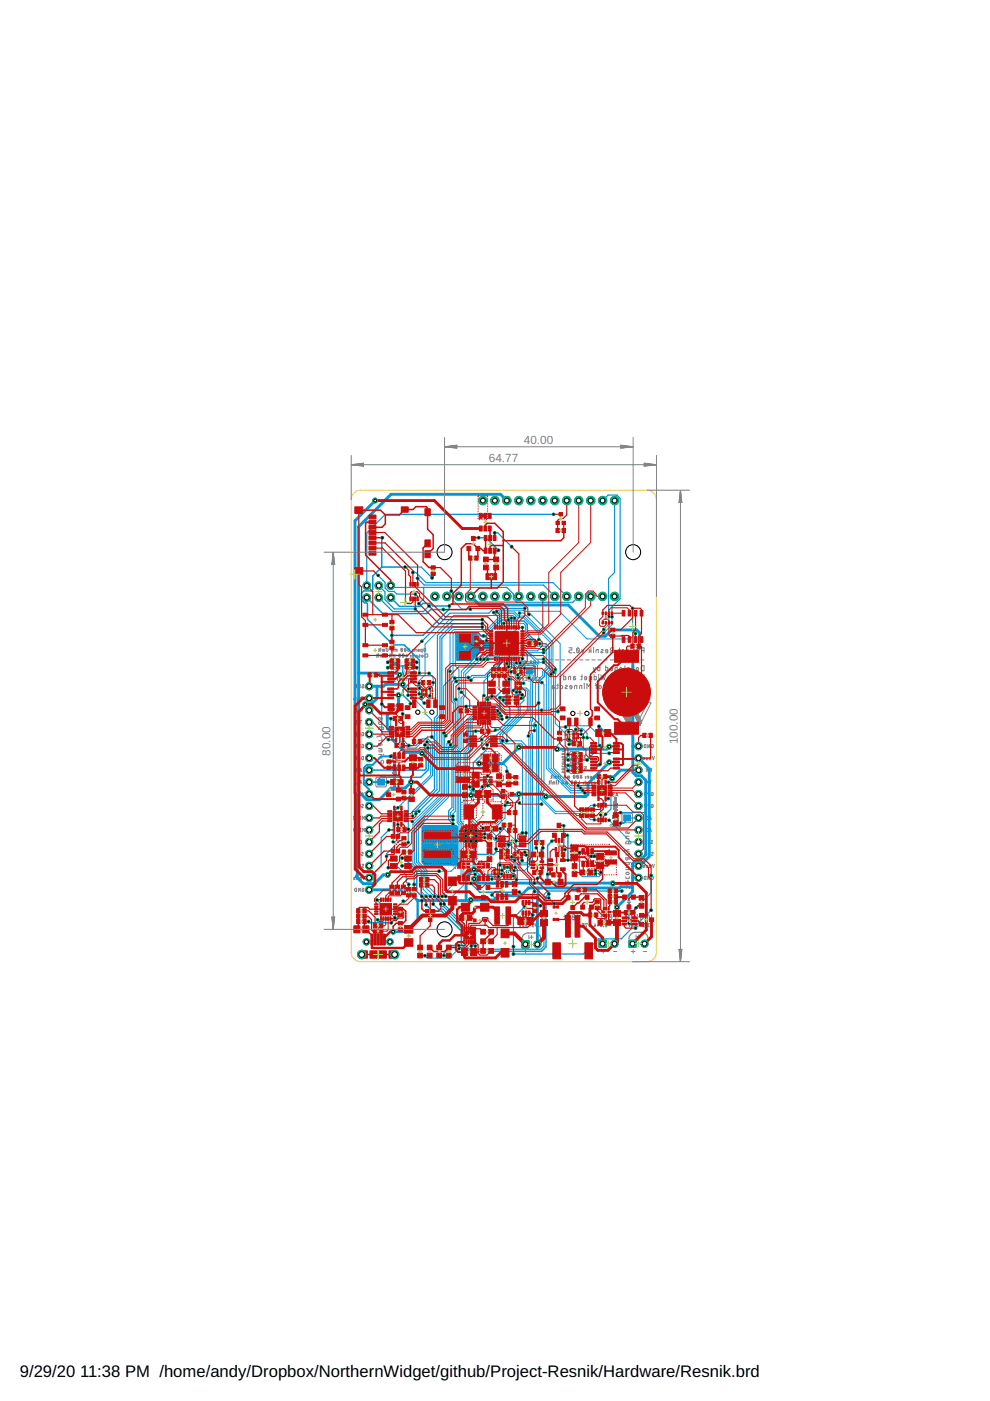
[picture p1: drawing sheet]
<svg xmlns="http://www.w3.org/2000/svg" width="210mm" height="297mm" viewBox="0 0 210 297" stroke-linecap="round" stroke-linejoin="round" font-family="sans-serif">
<defs><g id="words">
<g font-size="3.5">
<text x="4.2" y="291.8">9/29/20</text>
<text x="17" y="291.8">11:38 PM /home/andy/Dropbox/NorthernWidget/github/Project-Resnik/Hardware/Resnik.brd</text>
</g>
<g font-size="2.5" fill="#808080">
<text x="111.1" y="94.1">40.00</text>
<text x="103.6" y="97.9">64.77</text>
<text x="70.1" y="160.2" transform="rotate(-90 70.1 160.2)">80.00</text>
<text x="143.7" y="157.8" transform="rotate(-90 143.7 157.8)">100.00</text>
</g>
</g></defs>
<g fill="none" stroke="#afd134" stroke-width=".21">
<path d="M83.3 140.8h.8M83.7 140.4v.8M86.5 140.8h.8M86.9 140.4v.8M111.9 142.2h.8M112.3 141.8v.8M134 150.8h1M134.5 150.3v1M80.4 165.8h.8M80.8 165.4v.8M121.4 162.9h.8M121.4 160.5h.8"/>
<path d="M121.8 160.1v.8M121.8 162.5v.8M132.6 173.4h.8M133 173v.8"/>
</g>
<g fill="none" stroke="#808080" stroke-width=".21">
<path d="M79.8 138.9h.3M80 138.7v.5l-.2 .1M80.2 137.7h.3M80.3 138.7h.1M80.3 138.9v.4M80.4 137.4v.6l-.2 .1M80.6 139.3l.2-.4h.3v.4M80.7 137.4h.1M80.7 137.7v.4M80.9 138.9v.4M81.1 138.1v-.4h.4v.4M81.3 137.7v.4"/>
<path d="M81.4 138.7h.1M81.4 138.9v.4M81.5 138.7h.1M81.8 138.7l-.1 .6M81.9 137.4v.1M81.9 137.4h.1M81.9 137.5h.1M81.9 137.7v.4M82.3 137.4l-.2 .7M82.5 139.3l.2-.6 .3 .6M82.6 139.2h.3M82.8 139.8h1.9v2h-1.9z"/>
<path d="M83 138.1l.2-.7 .2 .7M83 137.9h.4M83.3 139.3l.1-.4h.4v.4M83.5 138.9v.4M83.8 138.1v-.4h.4v.4M84 137.7v.4M84.6 138.8l.3 .4M84.7 138.7a.32 .32 0 0 1 .2 .3 .32 .32 0 0 1-.2 .3zM85 137.6l.3 .4M85.1 137.5a.29 .29 0 0 1 .3 .3 .29 .29 0 0 1-.4 .2zM85.3 138.8l.3 .4M85.4 138.7a.32 .32 0 0 1 .3 .3 .32 .32 0 0 1-.3 .3z"/>
<path d="M85.7 137.6l.4 .4M85.8 137.5a.29 .29 0 0 1 .3 .3 .29 .29 0 0 1-.3 .2zM86 139.8h1.8v2h-1.8zM86.1 139v.3M86.3 138.7l.1 .5h-.4M87.1 138.9v.1M87.1 139.2v.1M87.1 139.2h.1M87.1 139.3h.1M87.1 138.9h.1M87.1 139h.1M87.5 138.7v.6h.2l.1-.4h-.3"/>
<path d="M87.5 137.7v.1M87.5 138v.1M87.5 138h.1M87.5 138.1h.1M87.5 137.7h.1M87.5 137.8h.1M87.9 138.1l.1-.4h.2v.4M88.4 139.1h-.3l.1-.2h.2v.3l-.3 .1M88.8 138.9l.3 .1-.3 .3h.3M88.9 137.9h-.3l.1-.2h.2v.4h-.3M89.5 138.1h-.3l.1-.4h.2v.6M89.9 137.5h.3v.6l-.3-.1z"/>
<path d="M90.1 138.7l-.1 .6M90.4 138.7l.3 .1v.5h-.3M116.4 139.9h.7M117.7 139.9h.7M119 139.9h.7M120.3 139.9h.7M120.6 137.4h.6v.4l-.4 .1-.2 .1 .2 .4h.4M121.6 139.9h.7M121.7 138.4h.1M122.3 137.6l.5 .6M122.4 137.4a.53 .53 0 0 1 .4 .5 .53 .53 0 0 1-.4 .5l-.2-.5zM122.9 139.9h.7"/>
<path d="M123.3 137.7l.3 .7 .2-.7M124.2 139.9h.7M124.8 137.7l.5 .3M125.1 137.9l-.3 .5M125.3 137.4v1M125.5 139.9h.7M125.8 137.4h.1M125.9 137.7v.7M126.4 138.4v-.5l.2-.2h.3v.7M126.8 139.9h.7M127.5 137.8h.4l-.5 .4v.2l.5-.1M128.1 139.9h.7"/>
<path d="M128.9 138h-.5l.1-.3 .3 .1 .1 .4-.1 .2h-.4M129.4 139.9h.7M129.6 137.9l-.2 .5M130 137.9l-.5-.1v-.3l.5-.1v1M130.7 139.9h.7M131.1 137.7h.4M131.4 137.4v.8l-.3 .2M131.8 137.7l.4 .2v.4l-.4 .1M132 139.9h.7M133.2 138h-.4l.1-.3 .3 .1v.4v.2h-.4M133.2 139.9h.8M133.7 137.4h.1"/>
<path d="M133.8 137.7v.9l.2 .2M134.3 137.7l.4 .1-.1 .6-.3-.1zM134.6 139.9h.7M135.1 137.8l.3-.1v.7M135.8 139.9h.7M136.5 137.9l-.5-.1v-.3l.5-.1v1M75 148h.3l-.3 .4 .3-.1M75.2 145.2h.4v.6h-.4zM75.2 156h.4M75.3 158l.3 .4M75.4 157.9a.32 .32 0 0 1 .2 .3 .32 .32 0 0 1-.2 .3zM75.6 150.2l.5 .7"/>
<path d="M75.6 152.8l.5 .7M75.6 155.5l-.2-.2v.7M75.6 147.9v.5l.3-.1v-.4M76 145.2v.6l.4-.6v.6M76.1 150.2l-.5 .7M76.1 152.8l-.5 .7M76.3 155.7l-.3-.1v-.3h.3v.7M76.3 158.2l-.3-.1v-.2l.3-.1v.7M76.3 152.8h.4M76.5 150.6l-.1 .3M76.5 152.8v.7M76.6 150.6l-.2-.3 .4-.1v.7"/>
<path d="M76.6 150.6h.2M76.6 147.7v.7h-.3v-.4l.3-.1M76.7 155.3l.4 .1-.1 .6h-.3l.1-.4M76.7 157.8l.4 .1-.1 .6h-.3l.1-.3M76.8 145.2h.3v.6h-.3l.1-.3M76.9 147.7l.3 .7 .2-.7M80.3 158.7h.5l.2 .2v.5h-.7M80.3 160h.7M80.3 159h.7M80.3 156.1l.7 .2M80.4 154.2l.2-.1 .3 .3 .1-.2h.2l.1 .5h-1zM80.7 157.6l-.1 .5-.3-.1v-.4h.5l.2 .5"/>
<path d="M80.9 154.4v.3M80.9 156.7l.1 .3h-.7M80.9 152.1l.1 .4h-.2l-.4-.4-.1 .4M81 153.1h-.7l.1 .5h.6M81 155.9l-1.1 .4M81.3 159.9h.1M83 142.2l.2 .7 .3-.7M83.5 143.8l.3 .7M83.8 142.2h.4v.3l-.4 .2 .1 .2h.3M83.8 143.8l-.1 .5M84 143.9l.3-.1v.5M84.9 143.8l-.3 .2v.3h.3v-.2l-.3-.1"/>
<path d="M85.3 144.3l.1-.5h.4v.5M85.6 143.8v.5M85.8 142.2l.2 .7 .3-.7M86.1 143.6v.1M86.1 143.8v.5M86.4 143.9l.2-.1v.5M86.8 142.5l-.2 .3 .4 .1M87 142.2l-.4 .1 .1 .2h.2M87.2 144.3l-.2-.1 .1-.4h.1v.7M87.3 142.9h.1M87.8 142.5h.1M87.8 142.5l-.2 .3 .4 .1"/>
<path d="M88 142.2l-.3 .1-.1 .1 .2 .1M110 143.6h.4M110.2 143.6v.7M110.4 140.1h.3v.7l-.4-.1 .2-.3zM110.5 140.4h.2M110.7 143.6l.4 .7M111.1 140.2h.3v.5h-.3zM111.1 143.6l-.4 .7M111.3 141.2h1.9v2h-1.9zM111.4 143.6h.3v.7h-.3M111.5 143.9h.2M111.8 140.8h.3"/>
<path d="M112.1 144.4h.3M112.4 140.8l.2-.7 .2 .7M112.4 140.6h.4M112.6 144.3l.3-.7 .2 .7M112.7 144.1h.3M113.2 140.1h.3v.7l-.3-.1zM113.5 143.7l.3-.1v.7l-.3-.1zM113.9 140.1l.3 .1-.3 .5h.4M114.2 143.7l.3 .1-.3 .4h.3M117.5 145.3l-.4 .2v.5h.4l.1-.3-.5-.1M118 145.3h.4M118.3 145v.9l-.3 .1"/>
<path d="M118.9 145.4l.1-.1 .3 .1-.1 .6-.3-.1zM119.2 158.7l.4 .2M119.4 159.7v.3h-.2v-.3h.3l.1 .3M119.5 143.1v1h.4l.1-.6-.5-.1M119.5 159.1l.1 .3h-.4M119.6 158.6l-.6 .3M119.9 145.4h.3l.1 .1-.5 .3v.2h.5M120.5 144.1v-.5l.2-.2h.3v.7M120.9 159.4h1.8v2.1h-1.8zM121.3 145.7h-.5l.1-.3h.3l.1 .5-.1 .1h-.4M121.8 146v-.6l.2-.1h.3v.7M122 143.4l-.4 .2v.5h.4v-.3l-.4-.1"/>
<path d="M122.9 146v-.5l.2-.2h.3v.7M123.1 143.4h.4M123.4 143.1v.9l-.3 .1M123.9 145h.1M123.9 145.3v.7M124.4 143.8h-.5l.1-.4 .4 .1v.5l-.5 .1M124.4 146v-1l.4 .6 .4-.6v1M124.9 144.1l.5-.1v-.4l-.2-.2h-.3v.9l.1 .2h.4M125.8 141.5l.3 1.1h.2M126 143.1v1h.4v-.6l-.4-.1M126.2 145l.2 .1v.9M126.2 145.3h.3"/>
<path d="M126.3 141.5l-.3 .7M127 143.1h.1M126.9 143.4v.7M127 145.4l.2-.1 .2 .1v.6l-.4-.1zM127.2 141.2v1h-.4l-.1-.6 .5-.1M127.4 143.1l.2 1 .3-.7 .2 .7 .3-1M128.4 141.2v1h.4l.1-.6-.5-.1M128.6 145.3l.3 1.1h.1M129 145.3l-.2 .7M129.5 145.3h.3M129.5 146h.1M129.5 144.1v-.5l.2-.2h.3v.7"/>
<path d="M129.7 145v.9l-.2 .1M129.9 141.9h-.5l.1-.4 .3 .1 .1 .4-.5 .2M130.2 145h.1M130.2 145.3v.7M130.4 143.5v-.1h.4v.7M130.7 145.4h.5l-.5 .5 .1 .1h.4M130.9 142.2l-.5-.1 .1-.6h.4v1.1M130.9 148.8v1.3M130.9 148.8l1.1 .7M130.9 150h1.1M130.9 149.9h1M130.9 149.8h.9"/>
<path d="M130.9 149.7h.9M130.9 149.5h1.1M130.9 149.4h1M130.9 149.3h.9M130.9 149.2l.8 .1M130.9 149.2h.7M130.9 149.1l.6 .1M130.9 149.1h.5M130.9 149l.4 .1M130.9 149h.3M130.9 148.9l.2 .1M130.9 148.9h.1"/>
<path d="M131 150.1h-.1M131.1 150.1h-.2M131.2 150.1h.8M131.3 150.1h.7M131.3 150.2h.8M131.3 150.3h.8M131.4 150.3h.8M131.4 150.4h.8M131.4 150.4l.8 .1M131.5 150.5h.7M131.5 150.5l.8 .1M131.5 150.6h.8"/>
<path d="M131.5 141.5l.3 .1v.6l-.4-.1zM131.6 150.6l.8 .1M131.6 145.4v-.1h.3v.7M131.6 150.7h.8M131.6 150.7l.8 .1M131.6 150.8h.8M131.7 150.8l.8 .1M131.7 150.9h.8M131.7 150.9l.8 .1M131.8 151h.7M131.8 151l.8 .1M131.8 143.8h-.5l.2-.4 .3 .1v.5l-.1 .1h-.4"/>
<path d="M131.8 149.6h-.9M131.8 151.1h.8M131.8 151.2h.9M131.8 149.8h-.9M131.9 151.2h.8M131.9 151.3h.8M131.9 149.9h-1M131.9 149.6h-1M132 151.4h.8M132 150h-1.1M132 149.5h-1.1M132 151.5h.8"/>
<path d="M132 149.5l-1.1 .6M132 151.5l.9 .1M132.1 151.6h.8M132.1 151.6l.8 .1M132.1 151.7h.9M132.2 151.7l.8 .1M132.2 151.8h.8M132.2 151.8l.9 .1M132.2 151.9h.9M132.3 152h.8M132.3 152.1h.9M132.4 152.1h.8"/>
<path d="M132.4 152.2h.8M132.4 152.2h1.7M132.5 152.3h1.5M132.5 141.2v.8l-.2 .2M132.5 152.4h1.5M132.6 152.5h1.3M132.6 152.6h1.3M132.7 152.6h1.2M132.7 152.7h1.1M132.8 152.8h1M132.8 152.9h.9M132.8 143.4l-.4 .1v.6"/>
<path d="M132.8 143.1v1M132.8 153h.9M132.9 153.1h.7M132.9 145.7h-.4l.1-.3h.3v.5v.1h-.4M133 153.2h.6M133 153.3h.5M133.1 153.3h.4M133.1 153.4h.4M133.1 153.5h.3M133.2 153.5h.2M133.2 153.6h.2M133.2 153.6h.1"/>
<path d="M133.3 153.8l1.2-2.4 1.2 2.4M133.3 153.8h.1M133.3 153.7h.1M133.3 143.4h.4M133.3 152.2h.8M133.4 145.3l.3 .7 .2-.7M133.5 153.4l-.4 .1M133.5 152h.7M133.5 141.9h-.5l.1-.4 .4 .1v.4l-.1 .2h-.4M133.6 151.7h.7M133.6 143.1v.9l-.3 .1M133.7 153h-.8"/>
<path d="M133.7 151.5h.7M133.7 151.4h1.5M133.8 151.3h1.4M133.8 151.2h1.3M133.9 151.1h1.2M133.9 152.5h-1.3M133.9 151h1.1M134 141.5l.2 .7 .2-.7M134 150.9h1M134 143.5v-.1h.3v.7M134 150.8h.9M134.1 150.7h.8"/>
<path d="M134.1 150.6l.8 .1M134.1 152.1h-.7M134.1 150.6h.7M134.2 152.1h-.8M134.2 150.6h.6M134.2 152h-.8M134.2 150.5h.6M134.2 150.4l.5 .1M134.2 151.9h-.7M134.2 150.4h.5M134.3 151.8l-.8 .1M134.3 150.3h.4"/>
<path d="M134.3 151.8h-.8M134.3 150.2h.3M134.3 145h.1M134.3 145.3v.7M134.3 151.7h-.7M134.4 150.1h.2M134.4 151.6l-.8 .1M134.4 151.6h-.8M134.4 150h.1M134.5 150h.1M134.5 151.5h-.8M134.5 149.9l-1.6 3.1 .4 .8"/>
<path d="M134.5 149.9l1.2 2.4M134.5 149.9l-1.2 2.4-1.6-2.8-.6 .3 2.2 4M134.5 149.9l1.5 3.1M134.5 151.5h.8M134.5 151.5l.8 .1M134.6 151.6h.7M134.6 151.7h.8M134.6 151.7l.8 .1M134.7 151.8h.7M134.7 151.9h.8M134.7 152h.8M134.8 152h.7"/>
<path d="M134.8 152.1h.8M134.9 152.2h.7M134.9 146v-.6l.2-.1h.3v.7M134.9 152.2l.7 .1M134.9 152.3h.8M135 143.5l.1-.1 .3 .1-.1 .6-.3-.1zM135 152.4h.7M135 152.4l.7 .1M135 152.5h.8M135.1 152.6h.7M135.1 152.6l.7 .1M135.1 152.7h.8"/>
<path d="M135.1 152.7l.8 .1M135.2 152.8h.7M135.2 152.8l.8 .1M135.2 152.9h.8M135.2 151.4h-1.5M135.3 153h.7M135.3 153.1h.7M135.4 153.2h.6M135.4 141.9h-.5l.1-.4 .4 .1v.4l-.1 .2h-.4M135.4 153.2h.5M135.4 153.3h.5M135.5 153.4h.3"/>
<path d="M135.5 153.5h.3M135.6 153.5h.2M135.6 153.6h.1M135.7 152.3l1.7-3.6 .6 .3-2.3 4.8M135.7 152.3v1.5M135.7 153.7v.1M136 145v.7l.2 .3 .3-.1v-.9M136 143.1v1l.5-1v1M136 141.3l.5-.1v1h-.4l-.1-.2zM136 153l-.3 .8M136.6 157.9l.3-.1v.7l-.3-.1zM137.4 157.8v.7l.3-.7v.7"/>
<path d="M138.1 157.8l.4 .1-.1 .6h-.3l.1-.3M75 173.8h.1M75 173.1h.1M75.1 173.1v.7M75.1 175.6l.3 .2v.3l-.2 .2-.2-.2zM75.1 168.2h.3M75.1 168h.1M75.2 168l.1 .7M75.3 160.4l.3 .1v.5l-.3 .1M75.3 170.5l.4 .5M75.5 173.1l.3 .1-.3 .5h.3M75.5 170.8l-.2 .4"/>
<path d="M75.6 166.2h.4M75.6 163.1l.3 .4M75.7 170.5v.7M75.7 163a.32 .32 0 0 1 .3 .3 .32 .32 0 0 1-.3 .3zM75.7 178.2h.3l.1 .1-.4 .5h.4M75.8 175.7l.3 .1-.4 .4h.4M75.9 161.1l.2-.7 .2 .7M75.9 168.5h-.3l.1-.2h.2v.3l-.3 .1M75.9 160.9h.4M76 165.6l-.2-.1v.7M76 170.5l.3 .2v.5h-.3M76.2 168.3l.2-.1v.5"/>
<path d="M76.2 173.1l.3 .2v.4l-.2 .1-.2-.2zM76.3 163.6l.2-.7 .3 .7M76.3 166.2l.2-.7 .3 .7M76.3 178.2l.4 .1-.1 .5-.3 .1M76.3 163.4h.4M76.3 166h.4M76.4 176.3h.1M76.4 175.6h.1M76.5 175.6v.7M76.7 160.5l.4-.1v.7l-.4-.1zM76.7 170.6l.3 .1-.3 .5 .3-.1M76.8 168l.2 .7 .2-.7"/>
<path d="M76.9 173.8v-.7l.2 .4 .3-.4v.7M76.9 176.3v-.7l.2 .4 .2-.4v.7M79.8 164.9h2.1v1.9h-2.1l-.1-.2zM80.3 161.8h1l-.1-.5h-.3l-.1 .5M80.9 160.3l.1 .4h-.7M82.7 167.3h1.9v.2zM82.7 167.4h1.9M83.1 165.7h.1M83.1 165.6v.1M83.1 165.7v.1M83.1 165.8h.5M83.1 165.8l.1 .1"/>
<path d="M83.1 165.5v.1M83.1 161.2h.4M83.2 165.6l-.1 .1M83.2 165.7h.1M83.2 165.4l-.1 .1M83.2 165.6v.1M83.2 165.6h-.1M83.2 165.4h.4M83.2 165.7l.1 .1M83.2 165.9h.1M83.2 165.9h.4M83.2 165.5h-.1"/>
<path d="M83.3 165.4h-.1M83.3 163.2l.3 .1M83.3 162.5v.1M83.3 163.2v.1M83.3 163.8v.1M83.3 163.2h.2M83.3 162.6h.1M83.3 162.6l.6 .3M83.3 163.3h.1M83.3 163.3l.6 .2M83.3 163.8h.1M83.3 163.9l.5 .2-.2 .2"/>
<path d="M83.3 163.9h.3M83.3 163.8l.2 .1M83.3 162.6h.3M83.4 162.7h.3M83.4 163.3h.3M83.4 163.9l.3 .1M83.5 166h.1M83.5 166.2h.1M83.5 165.6h.1M83.5 166.1h.1M83.5 163.8l.5 .3M83.5 163.2l.5 .3"/>
<path d="M83.5 163.2h.1M83.5 165.5v.3M83.5 162.6l.5 .2M83.5 162.7l.3 .1M83.5 165.8h.1M83.5 165.9h.1M83.5 165.7h.1M83.5 165.5h.1M83.5 165.5l-.3 .1M83.5 160.7l-.2-.2v.7M83.5 163.3l.3 .1M83.5 162.6h-.2"/>
<path d="M83.5 164h.4M83.5 162.4h.2M83.5 165.4h.1M83.6 165.5h-.5M83.6 165.4v.8l-.1-.3M83.6 165.4h-.5M83.6 161.8h.1M83.6 164.6h.1M83.6 165h.1M83.6 164.8h.1M83.6 164.9h.1M83.6 164.7h.1"/>
<path d="M83.6 164.4h.1M83.6 162h.1M83.6 161.7h.1M83.6 161.5l.1 .9M83.6 161.5h.1M83.6 161.5v.9l-.3 .1M83.6 164.3v.9M83.6 166.4v1M83.6 165.2v.1M83.6 165.2h.1M83.6 166.4l.1 1M83.6 165.1h.1"/>
<path d="M83.6 164.5h.1M83.6 163.4h.3M83.6 162.8h.3M83.6 162.3h.1M83.6 162.2h.1M83.6 162.1h.1M83.6 161.9h.1M83.6 161.6h.1M83.6 166.4v.1M83.6 167.3h.1M83.6 167.2h.1M83.6 167.1h.1"/>
<path d="M83.6 167h.1M83.6 166.9h.1M83.6 166.8h.1M83.6 166.7h.1M83.6 166.6h.1M83.6 166.5h.1M83.6 162.5h-.3M83.6 164.3h.1M83.6 163.8h-.3M83.6 163.1l-.3 .1M83.7 164l.2 .1M83.7 162.5h.1"/>
<path d="M83.7 162.5l-.2 .1M83.7 163.7h-.3M83.7 163.1h-.3M83.7 162.5h-.3M83.7 163.4l.3 .1M83.7 162.8l.3 .1M83.7 165.2v.1M83.7 164.3v.9M83.7 164.3v.1M83.7 162.4v.1M83.7 164.1h.3M83.8 166h.1"/>
<path d="M83.8 165.4v.7M83.8 165.4l.4 .1M83.8 165.6h.1M83.8 165.8h.1M83.8 165.9h.1M83.8 166.1h.1M83.8 161.2l.2-.7 .2 .7M83.8 165.4h.1M83.8 165.7h.1M83.8 165.5h.1M83.8 165.4h.4M83.8 166.1h.4"/>
<path d="M83.8 164.2h.2M83.8 164.3h-.2M83.8 163.7h-.3M83.8 163l-.3 .1M83.8 166.1l.1 .1M83.8 166.2h.5M83.8 161h.4M83.8 163.5h.2M83.8 162.9h.2M83.9 162.9l-.6 .3M83.9 163.5l-.6 .3M83.9 166.2h.1"/>
<path d="M83.9 164.3h-.3M83.9 165.5h.1M83.9 166h.1M83.9 165.5v.5M83.9 166.2h.3M83.9 166l.2 .1M83.9 163.6h-.3M83.9 163h-.3M84 162.9l-.3 .1M84 162.8v.1M84 163.5v.1M84 164.1v.1"/>
<path d="M84 164.2l-.3 .1M84 163.6l-.5 .2M84 163.6h.1M84 163.5h.1M84 162.9l-.5 .3M84 162.9v.1M84 164.2h-.3M84 163.6h-.3M84.2 165.5h-.4M84.2 165.5h.1M84.2 166.1h.1M84.2 166.1l.1 .1"/>
<path d="M84.2 166.1h-.1M84.3 166.2h-.2M116.4 166.3h.1M116.4 165.8h.2M116.5 165.6l-.1 .7M116.8 164.6h.2M116.8 165.6h.1M116.8 165.8v.5M116.9 165.6h.1M116.9 164.4v.5l-.1 .1M117.2 166.3l.1-.5h.3v.5M117.2 164.4h.1"/>
<path d="M117.3 164.6v.4M117.3 164.4h.1M117.4 165.8v.5M117.6 165l.1-.4h.4v.4M117.9 164.6v.4M118 165.6h.1M118 165.8v.5M118.4 165.6l-.1 .7M118.4 164.4h.1M118.4 164.6v.4M118.8 164.4l-.1 .6M119.1 166.3l.2-.7 .2 .7"/>
<path d="M119.1 166.1h.4M119.2 162.9v.3h.4v-.2l-.2-.1v.3M119.2 162.3v.3h.4v-.3M119.2 161.1l.4 .1v.2h-.4M119.5 165l.2-.6 .3 .6M119.5 164.9h.4M119.6 163.6v.2l-.1 .1-.3-.3v.3M119.6 160.4v.3h-.4v-.3h.7M119.9 166.3l.1-.5h.3v.5M120.1 165.8v.5M120.3 165l.1-.4h.4v.4M120.5 164.6v.4"/>
<path d="M120.9 161.8h1.8v2.1h-1.8zM121.1 165.7l.4 .4M121.2 165.6a.32 .32 0 0 1 .3 .3 .32 .32 0 0 1-.3 .3zM121.6 164.5l.3 .4M121.6 164.4a.32 .32 0 0 1 .3 .3 .32 .32 0 0 1-.3 .3zM121.9 165.7l.3 .4M121.9 165.6a.32 .32 0 0 1 .3 .3 .32 .32 0 0 1-.3 .3zM122.3 164.5l.3 .4M122.3 164.4h.1a.33 .33 0 0 1 .2 .3 .33 .33 0 0 1-.2 .3zM122.7 165.9v.4M122.8 165.6l.2 .5h-.4M123.1 160.1l.3 .7 .2-.7"/>
<path d="M123.1 162.5l.3 .7 .2-.7M123.7 166.2h.1M123.7 165.9h.1M123.9 162.5h.4v.4l-.4 .1 .1 .2h.3M124.1 165.6v.7h.1l.2-.4-.3-.1M124.1 160.4l-.2 .3 .4 .1M124.1 164.6h.1M124.1 164.9h.1M124.1 164.9v.1M124.3 160.1l-.4 .1 .3 .2M124.5 165l.1-.4h.2v.4M124.6 160.8h.1"/>
<path d="M125 166h-.3l.1-.2 .1 .1 .1 .2-.3 .2M125.1 160.4h.1M125.1 160.4l-.2 .3 .4 .1M125.3 160.1l-.4 .1 .2 .2M125.3 165.8l.3 .1-.3 .3h.3M125.4 164.8h-.3l.1-.2h.2v.3l-.3 .1M126.1 165h-.3v-.4h.3v.7M126.5 164.4h.3l-.1 .6-.3-.2zM126.6 165.6l-.1 .7M126.9 165.6l.4 .1-.1 .5-.3 .1M129.5 175l1.9 .1zM129.5 175h1.9"/>
<path d="M129.9 173.3h.1M129.9 173.2h.1M129.9 173.1v.2M129.9 173.3v.1M129.9 173.4h.2M129.9 173.4l.1 .1M129.9 173.1h.5M129.9 173.4h.5M129.9 173.1h.1M130 168.4h.2M130 173.5h.4M130 173.3l.1 .1"/>
<path d="M130 173.2v.1M130 173.3h.1M130 173h.4M130 168.4l-.1 .3 .3 .1M130 173.1l-.1 .1M130 173l-.1 .1M130.1 173.1h-.2M130.1 173h-.1M130.1 170.8h.2M130.1 170.1l.1 .1M130.1 170.1v.1M130.1 170.8v.1"/>
<path d="M130.1 171.4v.1M130.1 170.2l.1 .1M130.1 170.2l.6 .3-.6 .3M130.1 170.9h.4M130.1 171.4h.3M130.1 171.5l.6 .3M130.1 171.4l.3 .1M130.1 170.2l.4 .1M130.1 170.2h.2M130.2 170.9l.5 .2-.5 .3M130.2 171.5h.3M130.2 173.1l-.2 .1"/>
<path d="M130.2 168.1l-.3 .1 .1 .2M130.2 170.9l.4 .1M130.2 171.6h.4M130.2 170.3h.4M130.3 173.1h.1M130.3 173.7h.1M130.3 173.6h.1M130.3 173.4h.1M130.3 170.8l.5 .3M130.3 173.3h.1M130.3 173.2h.1M130.3 173.1v.3"/>
<path d="M130.3 173h.1M130.4 171.6h.3M130.4 171h.3M130.4 170.3l.3 .1M130.4 173v.8l-.1-.3M130.4 170.8h-.3M130.4 170.1l-.3 .1M130.4 170h.2M130.4 173h.1M130.4 169.1v.9l-.3 .1M130.4 171.9v1M130.4 174.1v.9"/>
<path d="M130.4 169.1h.2v.9M130.4 169.1h.2M130.4 172.9h.1M130.4 174.1h.2v.9M130.4 172.8h.2M130.4 172.7h.2M130.4 172.6h.2M130.4 172.5h.2M130.4 172.4h.2M130.4 172.3h.2M130.4 172.2h.2M130.4 172.1h.2"/>
<path d="M130.4 172h.2M130.4 170.4h.4M130.4 169.9h.2M130.4 169.8h.2M130.4 169.7h.2M130.4 169.6h.2M130.4 169.5h.2M130.4 169.4h.2M130.4 169.3h.2M130.4 169.2h.2M130.4 174.1h.1M130.4 174.9h.2"/>
<path d="M130.4 174.8h.2M130.4 174.7h.2M130.4 174.6h.2M130.4 174.5h.2M130.4 174.4h.2M130.4 174.3h.2M130.4 174.2h.2M130.4 174.1h.2M130.5 171.9h-.1M130.5 171.7h.3M130.5 171l.3 .1M130.5 170.1h.1"/>
<path d="M130.5 170.1l-.2 .1 .5 .3M130.5 170.1h-.3M130.5 171.3l-.3 .1M130.5 170.7l-.3 .1M130.6 168.8l.2-.7 .2 .7M130.6 172v.8l-.2 .1M130.6 172h-.2M130.6 170l-.1 .1M130.6 170.5h.2M130.6 170l-.3 .1M130.6 171.1h.2M130.6 173h.4"/>
<path d="M130.6 173.6h.1M130.6 173.4h.1M130.6 171.9l-.2 .1M130.6 171.8h.2M130.6 171.7h.2M130.6 171.3h-.3M130.6 171.2h.2M130.6 173.1h.4M130.6 173.5h.1M130.6 173.3h.1M130.6 173.2h.1M130.6 173.1h.1"/>
<path d="M130.6 168.7h.4M130.6 173.6v.1M130.6 173.7l.1 .1M130.6 173.7h.2M130.6 173.6l.1 .1M130.6 173.7l.5 .1M130.6 170.7h-.3M130.7 173.8h.1M130.7 171.8h.1M130.7 171.8l-.2 .1M130.7 173.8h.4M130.7 171.2l-.3 .1"/>
<path d="M130.7 171.9h-.3M130.7 173.1l.1 .6M130.8 170.6h-.4M130.8 171.8l-.2 .2M130.8 170.5v.1M130.8 171.1v.1M130.8 171.7v.1M130.8 171.2l-.5 .2 .5 .3M130.8 171.1h.1M130.8 170.6l-.5 .2M130.8 170.6h.1M130.8 170.5h.1"/>
<path d="M130.8 171.8l-.3 .1M130.8 171.2h-.3M130.8 170.6h-.3M131 173.1l-.4-.1v.6M131 173.1h.1M131 173.7h.1M131.1 173.7v.1M131.1 173.7h-.3M131.1 173.8h-.4M131.4 175.1h.1M131.9 172.5h2.1v1.9h-2.1zM132.8 178.4l.3-.1 .2 .3 .1-.2h.2l.2 .5h-1.1z"/>
<path d="M133.3 178.6v.3M133.3 176.4l.1 .3-.2 .1-.3-.5h-.2l.1 .5M133.4 177.3h-.7l.1 .5h.6M136.4 160.7l.2-.1 .1 .2-.3 .3 .3-.1M136.8 168.3l-.2 .3 .4 .1M137 162.9l.4 .7M137 168l-.4 .1 .3 .2M137 170.7l-.2-.2-.2 .1 .4 .6h-.4M137 165.5l.5 .7M137 160.6v.5l.3-.1v-.4M137 178.2v.7h-.3M137.2 173.4l-.2 .3 .4 .1"/>
<path d="M137.4 173.1l-.4 .1 .3 .2M137.4 175.8l-.3-.2-.1 .1 .4 .6h-.4M137.4 178.2l.3 .1-.1 .5-.2 .1M137.4 162.9l-.4 .7M137.5 165.5l-.5 .7M137.7 173.8l.2-.7 .2 .7M137.7 176.3l.2-.7 .2 .7M137.7 168.4h-.3l-.1-.3 .4-.1v.7M137.7 170.9l-.4-.1 .1-.2 .3-.1v.7M137.7 165.5h.4M137.7 173.6h.4M137.7 176.1h.4"/>
<path d="M137.9 163.3l-.2 .3M137.9 165.5v.7M138 160.4v.7h-.3v-.4l.3-.1M138 178.2h.3v.1l-.3 .5h.4M138.1 168l.4 .1-.1 .6h-.3v-.4h.1M138.1 170.5l.4 .1-.1 .6h-.3v-.3h.1M138.1 163.3l-.3-.1v-.2l.3-.1v.7M138.3 160.4l.2 .7 .2-.7M75 186.1l.3-.1v.2l-.3 .2h.3M75.2 188.4l.4-.1v.7l-.4-.1zM75.2 183.9l.3-.7 .2 .7M75.3 183.7h.3"/>
<path d="M75.6 186v.5l.3-.1v-.4M75.6 180.7v.7h-.2M76 180.7l.3 .1v.5l-.3 .1M76 188.3v.7l.4-.7v.7M76.1 183.3l.3-.1v.7l-.3-.1zM76.6 185.8v.7h-.3v-.4l.3-.1M76.7 180.8h.3l-.4 .5h.4M76.8 188.3l.3 .1v.6h-.3l.1-.4M76.8 183.3l.3 .1-.3 .5 .3-.1M76.9 185.8l.3 .7 .2-.7M110 194.4v-.1h.4v.7M110.1 196l.2 .5 .1-.5"/>
<path d="M111.1 196a.19 .19 0 0 0-.2-.2 .19 .19 0 0 0-.1 .3l.3 .4h-.4M111.4 194.3h-.3l-.1 .2v.5h.4v-.3l-.4-.1M111.6 196.1h.2M111.7 196.1l-.2 .3 .3 .1M111.8 195.8h-.3v.2l.1 .1M112.1 193.9v.9l-.2 .2M112.1 198.3v.8M112.2 196.2l.3 .1M112.4 198.7h.7M112.6 194.4l.2-.1 .2 .1-.1 .6-.3-.1zM112.7 198.3v.8M112.8 195.8h.4v.3h-.3l-.1 .2 .1 .2h.3"/>
<path d="M113.6 196.2l.3 .3M113.6 195.9a.2 .2 0 0 1 .3 0 .2 .2 0 0 1-.1 .3h-.2zM113.6 194l.3-.1 .2 .3-.4 .4a.29 .29 0 0 0 0 .4 .29 .29 0 0 0 .5-.1M114.2 196.5h.1M114.3 196.5h.1M114.6 193.9l.4 1.1 .3-1.1M114.7 196.2v.3M114.8 195.8l.2 .5h-.4M119.5 195h.1M119.5 194.3h.3M119.7 193.9v.9l-.2 .2M120.7 194.3h-.3l-.1 .2v.5h.4l.1-.3-.5-.1"/>
<path d="M121.3 194.1l.5-.2v1.1l-.5-.1-.1-.3 .3-.2-.2-.1zM121.5 194.4h.3M122.4 193.9l.3 1.1 .4-1.1M122.8 196l.2 .5 .1-.5M123.4 195.8h.4v.3l-.4 .2 .1 .2h.3M124.5 195.9l-.3-.1 .2 .7M125 196.2v.3M125.1 195.8l.2 .5h-.4M125.6 196.5h.1M126 196.2v.3M126.1 195.8l.2 .5h-.4M126.6 196.2l.3 .1"/>
<path d="M127.3 196.3h.1M127.4 195.8l.3 .3M127.4 194.3h.3M127.6 193.9v1l-.2 .1M127.7 196.1l-.4 .2M127.7 196.1l-.1 .4-.3-.2M128 196.5h.1M128.6 194.3h-.3l-.1 .2v.5h.3l.1-.3-.4-.1M128.7 196l-.2-.2-.2 .1 .4 .6h-.4M129.2 194.1l.5-.2v1.1l-.5-.1-.1-.3 .3-.2-.2-.1zM129.4 194.4h.3M130.3 193.9l.3 1.1 .4-1.1"/>
<path d="M132.7 186.8v.4l.2 .1 .4-.1 .1-.3-.3-.1v.5M132.7 185.9v.3l.2 .1 .5-.1v-.3M132.7 183.9h.5l.2 .2v.3h-.7M132.7 180.3l.7 .2M133.1 181.9l-.1 .4-.3-.1v-.3h.5h.2v.4M133.3 194.6h-.5l.1-.3 .3 .1 .1 .4-.1 .2h-.4M133.3 180.9h.1v.4h-.7M133.3 196l.2 .5 .1-.5M133.4 182.9l-.1 .4h-.6v-.4h1.1M133.4 180.1l-1.1 .4M133.7 187.8v.4l-.2 .1-.4-.5h-.3l-.1 .2 .1 .4M133.9 195v-.6l.1-.1h.6v.7"/>
<path d="M133.9 195.8h.4v.3l-.4 .2 .1 .2h.3M134.2 194.3v.7M134.6 196.5h.1M134.9 198.2v.7M135 195.8h.3v.3h-.3v.2v.2h.3M135.1 198.6h.7M135.1 193.9h.1M135.1 194.3v.7M135.4 198.2v.7M135.5 194.4v-.1h.3v.7M135.7 196.2l.3 .1M136.4 183.5h.2l.1 .1-.3 .3h.3"/>
<path d="M136.5 196.1l-.2 .3 .4 .1M136.6 181.4l.2-.7 .3 .7M136.7 181.2h.3M136.7 185.8h.2v.7l-.3-.1zM136.7 195.8l-.4 .1 .1 .2h.2M137 194.5l-.6-.1v-.3l.6-.2v1.1M137 196.5h.1M137 183.5v.4h.3v-.4M137.4 185.8v.7l.3-.7v.7M137.5 180.7h.3v.7l-.4-.1zM137.5 196.1h.1M137.5 196.1l-.1 .3 .3 .1"/>
<path d="M137.5 193.9l.4 1.1 .3-1.1M137.7 195.8h-.3l.1 .3M138 183.2v.7h-.3v-.4h.3M138.1 185.8l.4 .1-.1 .5-.3 .1 .1-.4M138.2 180.8l.2-.1 .1 .1-.4 .5h.4M138.3 183.2l.2 .7 .2-.7M111 201.7h.8M111.4 201.4v.7M113.6 201.7h.7M127.6 201.7h.6M127.9 201.4v.7M130.1 201.7h.7"/>
<path d="M133.9 201.7h.7M134.2 201.4v.7M136.4 201.7h.7"/>
<circle cx="86.6" cy="137.6" r=".15"/>
<circle cx="86.6" cy="137.9" r=".18"/>
<circle cx="89.5" cy="139.1" r=".21"/>
<circle cx="119.4" cy="161.9" r=".2"/>
<circle cx="123.2" cy="164.8" r=".2"/>
<circle cx="123.2" cy="164.5" r=".15"/>
<circle cx="126.1" cy="166" r=".2"/>
<circle cx="133.1" cy="185.1" r=".32"/>
</g>
<path d="M110.6 199.2l.2-.6 .3-.5a2.58 2.58 0 0 1 2.2-.3l.6 .1 .5 .4 .3 .9M133.3 199.1l.2-.6 .4-.5a2.58 2.58 0 0 1 2.1-.3l.9 .3a1.22 1.22 0 0 1 .5 1.1" fill="none" stroke="#808080" stroke-width=".25"/>
<g fill="#0696d7" stroke="#0696d7" stroke-width=".21">
<path d="M96.9 134.6h4z"/>
<path d="M100.8 134.6l1.8 1.7z"/>
<path d="M102.4 136.2l2.2 .1z"/>
<path d="M104.5 136.2h.1v1.4z"/>
<path d="M102.2 137.5h2.4z"/>
<path d="M99.8 139.9l2.5-2.4-2.4 2.5z"/>
<path d="M96.9 139.9l3 .1z"/>
<path d="M96.9 134.6h.1v5.4z"/>
<path d="M96.9 139.8l3.1 .1-3.1 .1z"/>
<path d="M96.9 139.7l3.2 .1z"/>
<path d="M96.9 139.6l3.3 .1z"/>
<path d="M96.9 139.5l3.5 .1z"/>
<path d="M96.9 139.4h3.6z"/>
<path d="M96.9 139.2l3.7 .1z"/>
<path d="M96.9 139.1l3.8 .1z"/>
<path d="M96.9 139l3.9 .1z"/>
<path d="M96.9 138.8l4 .1-4 .1z"/>
<path d="M96.9 138.7l4.2 .1z"/>
<path d="M96.9 138.6l4.3 .1z"/>
<path d="M96.9 138.5l4.4 .1z"/>
<path d="M96.9 138.4l4.5 .1z"/>
<path d="M96.9 138.3h4.7z"/>
<path d="M96.9 138.2h4.8z"/>
<path d="M96.9 138l4.9 .1z"/>
<path d="M96.9 137.9l5 .1z"/>
<path d="M96.9 137.8l5.1 .1z"/>
<path d="M96.9 137.7h5.3z"/>
<path d="M96.9 137.5l5.4 .1z"/>
<path d="M96.9 137.4l7.7 .1z"/>
<path d="M96.9 137.3l7.7 .1h-7.7z"/>
<path d="M96.9 137.2h7.7z"/>
<path d="M96.9 137.1h7.7z"/>
<path d="M96.9 136.9l7.7 .1z"/>
<path d="M96.9 136.8l7.7 .1z"/>
<path d="M96.9 136.7l7.7 .1z"/>
<path d="M96.9 136.6l7.7 .1z"/>
<path d="M96.9 136.5h7.7z"/>
<path d="M96.9 136.3l7.7 .1h-7.7z"/>
<path d="M96.9 136.2l7.7 .1z"/>
<path d="M96.9 136.1l5.6 .1z"/>
<path d="M96.9 136h5.5z"/>
<path d="M96.9 135.9h5.4z"/>
<path d="M96.9 135.7l5.2 .1z"/>
<path d="M96.9 135.6l5.1 .1z"/>
<path d="M96.9 135.5l5 .1z"/>
<path d="M96.9 135.3l4.9 .1-4.9 .1z"/>
<path d="M96.9 135.3h4.7z"/>
<path d="M96.9 135.1l4.6 .1z"/>
<path d="M96.9 135l4.5 .1z"/>
<path d="M96.9 134.9l4.4 .1z"/>
<path d="M96.9 134.7l4.3 .1-4.3 .1z"/>
<path d="M96.9 134.7h4.1z"/>
<path d="M89.9 175l6.9 .1z"/>
<path d="M89.9 175l.1 .1-.4 .4z"/>
<path d="M89.5 175.4h.2l-.1 7.5z"/>
<path d="M89.5 182.8l.6 .6z"/>
<path d="M90 183.3l6.6 .1z"/>
<path d="M96.9 182.9l.1 .1-.5 .4z"/>
<path d="M96.9 175.3h.1v7.7z"/>
<path d="M96.6 175l.4 .4z"/>
<path d="M90 183.3h6.7z"/>
<path d="M89.8 183.1l7 .1z"/>
<path d="M89.7 183l7.2 .1h-7.2z"/>
<path d="M89.6 182.9l7.4 .1z"/>
<path d="M89.5 182.8h7.5z"/>
<path d="M89.5 182.6l7.5 .1z"/>
<path d="M89.5 182.5l7.5 .1z"/>
<path d="M89.5 182.4l7.5 .1z"/>
<path d="M89.5 182.3l7.5 .1z"/>
<path d="M89.5 182.2h7.5z"/>
<path d="M89.5 182.1h7.5z"/>
<path d="M89.6 181.9l7.4 .1h-7.4z"/>
<path d="M89.5 181.8l7.5 .1z"/>
<path d="M89.5 181.7l7.5 .1z"/>
<path d="M89.5 181.6h7.5z"/>
<path d="M89.5 181.4l7.5 .1z"/>
<path d="M89.5 181.3l7.5 .1z"/>
<path d="M89.5 181.2l7.5 .1z"/>
<path d="M89.5 181.1h7.5z"/>
<path d="M89.5 181h7.5z"/>
<path d="M89.5 180.8l7.5 .1z"/>
<path d="M89.5 180.7l7.5 .1z"/>
<path d="M89.5 180.6l7.5 .1z"/>
<path d="M89.5 180.5l7.5 .1z"/>
<path d="M89.5 180.4h7.5z"/>
<path d="M89.5 180.2l7.5 .1z"/>
<path d="M89.5 180.1l7.5 .1z"/>
<path d="M89.5 180l7.5 .1z"/>
<path d="M89.5 179.9h7.5z"/>
<path d="M89.5 179.7l7.5 .1z"/>
<path d="M89.5 179.6l7.5 .1z"/>
<path d="M89.5 179.5l7.5 .1z"/>
<path d="M89.6 179.3l7.4 .2h-7.4z"/>
<path d="M89.5 179.3h7.5z"/>
<path d="M89.5 179.2h7.5z"/>
<path d="M89.5 179l7.5 .1z"/>
<path d="M89.5 178.9l7.5 .1z"/>
<path d="M89.5 178.8l7.5 .1z"/>
<path d="M89.5 178.7h7.5z"/>
<path d="M89.5 178.6h7.5z"/>
<path d="M89.6 178.4l7.4 .1h-7.4z"/>
<path d="M89.5 178.3l7.5 .1z"/>
<path d="M89.5 178.2h7.5z"/>
<path d="M89.5 178.1h7.5z"/>
<path d="M89.5 177.9l7.5 .1z"/>
<path d="M89.5 177.8l7.5 .1z"/>
<path d="M89.5 177.7l7.5 .1z"/>
<path d="M89.5 177.6l7.5 .1z"/>
<path d="M89.5 177.5h7.5z"/>
<path d="M89.5 177.4h7.5z"/>
<path d="M89.5 177.2l7.5 .1z"/>
<path d="M89.5 177.1l7.5 .1z"/>
<path d="M89.5 177h7.5z"/>
<path d="M89.5 176.9h7.5z"/>
<path d="M89.5 176.7l7.5 .1z"/>
<path d="M89.5 176.6l7.5 .1z"/>
<path d="M89.5 176.5l7.5 .1z"/>
<path d="M89.5 176.4h7.5z"/>
<path d="M89.5 176.3h7.5z"/>
<path d="M89.5 176.1l7.5 .1z"/>
<path d="M89.5 176l7.5 .1z"/>
<path d="M89.6 175.9l7.4 .1h-7.4z"/>
<path d="M89.5 175.8h7.5z"/>
<path d="M89.5 175.7h7.5z"/>
<path d="M89.5 175.5l7.5 .1z"/>
<path d="M89.5 175.4l7.5 .1z"/>
<path d="M89.6 175.3l7.4 .1z"/>
<path d="M89.8 175.2h7.1z"/>
<path d="M83.1 140.9h1.3v.6h-1.3z"/>
<path d="M83.1 140.1h1.3v.6h-1.3z"/>
<path d="M86.3 140.9h1.2v.6h-1.2z"/>
<path d="M86.3 140.1h1.2v.6h-1.2z"/>
<path d="M121.2 163h1.2v.6h-1.2z"/>
<path d="M121.2 162.2h1.2v.6h-1.2z"/>
<path d="M121.2 159.7h1.2v.7h-1.2z"/>
<path d="M121.2 160.6h1.2v.6h-1.2z"/>
<path d="M111.7 141.5h1.2v.6h-1.2z"/>
<path d="M111.7 142.3h1.2v.6h-1.2z"/>
<path d="M133.1 172.8h.6v1.3h-.6z"/>
<path d="M132.2 172.8h.7v1.3h-.7z"/>
<path d="M80.1 165.2h.6v1.3h-.6z"/>
<path d="M80.9 165.2h.6v1.3h-.6z"/>
</g>
<g fill="none" stroke="#0696d7" stroke-width=".61">
<path d="M79.5 106.1l-4.2 4.3v57.7l.5 .5v17.5M107.5 106.1l-1.4-1.3h-23.2l-6.9 6.9v56.1l1.8 1.8h2.6l2.5-2.5h3l1.3-1.3M99.8 126.4l1.9 1.9h18.8l6.6 6.6h1.2l1.4-1.3h5.3l.6 .6v3.2l-1.4 1.4v25l.7 .7h1.1l.9 .9v15.9l-1.1 1.1h-.9l-.8 .7v5.9l-3.3 3.3M76 142.7h8.4l.4 .4M79.9 145.5v2.6l-1.1 1.1-1.4 .1M84.5 147.4v1.9l-2.4 2.4v2.7l1.1 1.2v1.2l2.7 2.7h3.4l.2 .2M85.4 145.1h-3.7l-.4 .4h-3M110 158.5l-3.4 3.4M129.2 158.3l-.5 .5h-10.6M134.2 158.2h1.2M99.8 177.2l.8 .8v2M101.6 161.9h5.1"/>
<path d="M110 168.4l-.3 .2h-9.9M129.2 161.6l-4.5 4.5v2.3l-.5 .5h-8.5M134.2 163.3h-2.6l-1.8 1.8M135.4 160.7l2.3 2.3v18.6l-1.6 1.5h-.3l-.4 .5M82.2 185.5h-.9l-1.9 1.8h-2.4l-1.5-1.5M100.5 181v3.3l-1.7 1.6v5M100.5 186.4l.9 .8 28.5 .1M114.1 188.3v1.8l-.2 .1v10M134.1 188h-2.5l-.3 .3h-19.2l-1.7 1.6h-4.7l-.9 .9h-5l-.1 .1h-11.1l-2.3-2.2h-8M134.1 186.1h1.3"/>
</g>
<g fill="none" stroke="#0696d7" stroke-width=".25">
<path d="M104.9 113h.7l2.9 2.9M117.4 109.1h-35.7l-3.9 3.9v11.2M127.8 106.1l1.1-1.1h1.9l.7 .7v21.2l-1.7 1.8v2.1M130.3 106.1v15.3l-1.3 1.2 .1 8.1M80.2 122l1 1.1M80.3 124.2l1.3 1.3v1.6l2 2h4.5M80.3 126.7l2.9 2.9h6.6l1.2-1.1M81.2 123.1h.1M81.3 123.1l.3 .4v1.2l.8 .7h1.2l.6 .6h3.9M82.8 124.2l.4 .3h24.3l1.3 1.4v1l.8 .8h11.9l1.2-1.3M85.9 120.2h3.4l2.3 2.3M87.5 121.4h.7l2.1 2.1h26.9l3 2.9"/>
<path d="M88.5 122.6l1.4 1.4h25.3l2.4 2.4M89.8 124.5v2.5l-1 1M91 128.5h.1M102.3 131.4h-6.2l-3.4 3.3v16.9l-.6 .7v15.1l-4.6 4.6v1M102.3 131.4h.1M102.3 132.9h-6.3l-2.3 2.4v16.7l-.5 .5v15.2l-4.4 4.3M102.3 132.2h-6.2l-2.8 2.8v16.7l-.7 .6v15.1l-4.5 4.5 .1 .6M110.8 139.7l-.3-.3h-3.9l-3.8 3.8h-2.7l-.4 .5h-.4M111.3 129h-6.6l-1 1h-8.3l-5.9 6M134.1 129v4.6M80.9 149.3v6.1l1.4 1.4M83.7 141.2h-1.1l-.4 .4"/>
<path d="M83.7 140.4h-1.5M85.2 158.9h.3M85.4 151.4v5.4l1.3 1.3h1.5l1.4-1.4h1.1l1 .9v6.8l-5.1 5.1-.1 9.1M86.9 141.2h1.1l.3 .4M86.9 140.4h1.4M96.4 143.8v.2l-.6 .7v4l.4 .4v9l-.4 .3v12.8l-.7 .7v1.9l.9 .9M100.9 155h1.1l2.1 2.1M108.6 159.9h.1M110.5 148l-.6 .7v2.6l-6.6 6.6v.9l-2.9 2.9v5.6M110.7 147.3l.4 .3v.9l-.8 .8v2.2l-4.3 4.3v1.5l2.6 2.6M129.2 159.7h-3.3l-1.4 1.4M82.5 176l-1.7 1.6v6l-2.5 2.5"/>
<path d="M84.4 174.8v3.8l-2.4 2.4v.5M106.7 161.9l.8 .7v.9M121.8 163.3l-1.4 .1M129 169.3l-1.6 1.6v1.9M129 165.9l.5 .5v5.1l-1.1 1.2M131.6 172.3h5.3M133.4 173.4h2M79.9 190.8l3.8 3.8M82.3 184h2.2l1.6 1.6v1.4l.6 .5M85.3 183.6h.8l1.7 1.6v2.3M93.5 191.7v.3l.2 .2h.4l5.8 5.9v2.5M94.1 191.7l6.7 6.7v2.2"/>
<path d="M104.3 189.7l.8 .8M111.2 192.3l-2.3 2.3v6.1M113.3 189l-.4 .4v4.6M116.4 190.4l1.1 1.1M117.5 191.5v.1M131.8 188.9h-15.7l-.8 .8v10.9l-.6 .7h-15.2l-1.2-1.3v-2.9l-4.4-4.4h-1l-1.1-1M138 185.6v3.7l-4.1 4.2v3.4l-2.2 2.2h-4.8l-3.2 3.2h-14.8M138 193l-3.3 3.3v.5"/>
</g>
<g fill="none" stroke="#0696d7" stroke-width=".21">
<path d="M95.7 125.3l.4 .4v1.6l1.8 1.9h1.8M102.5 134.8h-.9l-.5-.5h-4.4l-.2 .2v6.7l.8 .8v16.6l-.4 .4v15.4l.4 .4v8.3l-1.6 1.6h-2.6M103.4 139.8h1.8l.7-.8h6.5l1.4 1.4h1.4M104.7 129.9l.2 .2h.6l.4-.3h3.2l.9 .8h1.1l5.8 5.8v5.3l-1.1 1v20.2l5.2 5.2h3M105.3 129.6l.3-.2h5.3l.3 .2h7.4l5.9 5.9h9.1l1.1-1.2M106.8 132.2h4.2l.4 .3v1.9l2.6 2.6h1.7l.1 .1v4.5l-.8 .7v.9l-1.4 1.5v8.4l-.6 .5v.4l.3 .3v.6M108.4 131.1l-.2-.2h-1.9l-3 3h-6.8l-.4 .4v9.1l-2 2v6.7l-.5 .6v15.6l-5.9 5.9h-.3M109.1 131.1l-.4-.6h-2.5l-3 3h-7l-.8 .8v8M110.2 130h.8l6.2 6.2v5.7l-.8 .8v20.2l4.7 4.7h2.4M110.8 133.1h-.9l-5.2 5.1h-2.8l-4.1 4.1v4.5M112.2 130.3h.3l6.3 6.2v13.5l-.5 .5v.4M114.2 135.6v-1.3l-3.2-3.3h-1.2l-.8-.9h-3l-.3 .4h-9.5l-6.1 6.1v6.5l-1.3 1.3v.8l-.3 .4v.5l.4 .4v.6"/>
<path d="M115.2 137.7h-1l-.2 .3h-8.5l-.6 .6h-2.6l-4 4v4.8l-.6 .6v10.7l-.4 .5v15.1l.4 .4v11.2l-4 4v.2M115.2 138.4l-9.6-.1-.6 .6h-2.3l-4 4v4.6l-.5 .5v10.8l-.6 .6v14.7l.6 .6v13.1l-2.3 2.3h-1.4M115.2 139.8h-1.5l-1.1-1.1h-6.8l-.6 .6h-2.1l-.5 .5M129.1 130.7v1.7l-1.1 1M129.8 130.8v1.7l-1.8 1.7M82.8 152.4v1.7l2.2 2.2v.8l1.4 1.5h1.8l1.3-1.3h1l.8 .8v6.2l-7.9 8v6.2M86.6 146.1l-.1 1.3h.5l3.1 3.1v.8l1.4 1.4v3.6M91 142.8l.8 .9v1.5l-.9 1h-1.7l-.3-.3M91.1 147.5h-1.5l-.3 .3v.6l.7 .7M94.1 155.4l-.2 .2v12.9l-6.4 6.4v8.3l1.8 1.8v4l1 1.1M94.5 156l-.2 .2v12.4l-6.4 6.4v8l1.8 1.8v3.7l1.5 1.6M95.2 157.3l-.5 .4v11.1l-6.4 6.4v7.6l1.8 1.8v3.4l2 2.1"/>
<path d="M95.5 157.9l-.4 .5v10.6l-6.3 6.4v7.4l1.7 1.8v3.1l2.4 2.4M96.7 148.3l.2 .2v10l-.4 .3v13.2l-.5 .5v.5M96.7 144.5l-.6 .5v3.5l.5 .4v9.3l-.4 .4v13l-.7 .7v1l.5 .5M102.2 159.9h.1M102.5 159.6h.1M102.8 159.3l-.1 .1M103.1 159.3h.1M103.5 159.3h.1M103.9 159.3h.1M104.2 159.3h.1M104.6 159.3h.1M105 159.3h.1"/>
<path d="M105.4 159.3l.1 .1M105.5 150.7l-.3 .4h-4.7l-1.5 1.5v6.1l-.6 .6v13.5l3.1 3.1v.4l1.3 1.3M105.7 159.6l.1 .1M106 151.2l-.4 .4h-5.1l-1.1 1.1v6.1l-.7 .7v13.2l3.5 3.4h1.9l1.1 1.1v.5M106 159.9v.1M106.3 151.8l-.3 .3h-5.5l-.8 .8v6.1l-.6 .6v12.7l3.3 3.3M106.4 152.5h-5.8l-.5 .5v6.1l-.5 .5v7.9l.4 .4h1.2l1.1-1.1M107.8 141.4h.7l.7 .7v1.5l.2 .1h.5M108.4 142.5l-.1 4.2 .6 .6h1.8M109.5 140.5l.5 .6h.5l.4-.4h2.1l.5 .5v2.1l-1 1v8.4l-.2 .3v2.5l.2 .3v26.9l-.6 .7h-5.1l-.4 .3v.8M109.5 146.8v-.3l.6-.6h1.5l.6 .5v4.3l-4.7 4.6v1.8h3l1 1v18.5M109.7 143.1l.6-.5h2.8l.1-.2v-1l-.3-.4h-1.9l-.4 .5h-.9l-1.7-1.7h-1.3l-3.8 3.8h-2.4l-.7 .6"/>
<path d="M110.2 146.8v-.4l.2-.2h1.1l.3 .3v4l-5.2 5.2v1.4l.6 .6h3.3l.3 .2v18.7M110.3 140.6l.2-.3h2.7l.7 .8v2.3l-1 1.1v8.4l-.3 .2v2.3l.3 .2v27.3l-1.7 1.7h-3.4l-.2 .2M111 144.9h-.6l-1.6 1.5M112 156l.1 26.4-.5 .6h-1.2l-1.3-1.3h-.6M112.3 141.8h-2.8l-1.7-1.7h-.9l-4.3 4.3v3.1M112.3 142.6v1l-.1 .1M113.5 153.8l.3 .3-.1 25.7M114.8 150.6v17l-.2 .2v1.6l3.1 3.1h6.2l1.3 1.3h.8M114.9 144.7l.4 .4v22.5l-.3 .4v1.2l2.8 2.8h6.2l1.2-1.2h.8M116.9 143v19.9l4.2 4.2h2M117.4 142.5v20.4l3.7 3.7h1.5M117.8 141.9l.1 .4-.1 .6v10.5l2.2 2.3h3.2"/>
<path d="M119.9 154.1l.3-.2h4.7l2.1 2v2l.1 .2M120.4 160l1.4 .1M120.7 156.8h-1.3l-1.3 1.3v.7M121.6 155.7v1.2l-.9 .9M122.1 154.6h.3l.2-.2h.8l1.1 1.1v.9M123.2 154.9h-.6l-.3 .3h-1.8M123.7 156.4v2.4M98.3 172h.1M98.3 172.4h.1M98.3 172.7v.1M98.3 173.1h.1M98.3 173.4v.1"/>
<path d="M98.3 173.8h.1M98.3 174.1v.1M98.3 174.5h.1M98.3 174.8v.1M98.3 175.2h.1M98.3 175.5v.1M98.3 175.9h.1M98.3 176.3h.1M98.3 176.6v.1M98.3 177h.1M98.3 177.3v.1M98.3 177.7h.1"/>
<path d="M98.3 178v.1M98.3 178.4h.1M98.3 178.7v.1M98.3 179.1h.1M98.3 179.4v.1M98.3 179.8h.1M98.4 171.6l-.1 .1M98.6 171.4h.1M98.9 171.1l-.1 .1M99.1 170.9h.1M99.4 170.6h-.1M99.6 170.4h.1"/>
<path d="M99.9 170.1l-.1 .1M100.1 169.9h.1M100.4 161.8h.1M100.4 162.1v.1M100.4 162.5h.1M100.4 162.8v.1M100.4 163.2h.1M100.4 163.5v.1M100.4 163.9h.1M100.4 164.2v.1M100.4 164.6h.1M100.4 165h.1"/>
<path d="M100.4 165.3v.1M100.4 165.7h.1M100.4 166v.1M100.4 166.4h.1M100.4 166.7v.1M100.4 167.1h.1M100.4 167.4v.1M100.4 167.8v.1M100.4 168.1v.1M100.4 168.5v.1M100.4 168.9h.1M100.4 169.2v.1"/>
<path d="M100.4 169.6l-.1 .1M100.4 161.7v.1M100.7 161.4l-.1 .1M100.9 161.2h.1M101.2 160.9l-.1 .1M101.5 160.7h-.1M101.7 160.4h.1M102 160.1l-.1 .1M102.4 175.6h.1M102.8 176.8h1l.9 .8v.3l.3 .3h1M104.2 176.4v.1M104.2 176.8v.1"/>
<path d="M104.2 177.2h.1M104.2 177.5v.1M104.2 177.9h.1M104.2 178.2v.1M104.2 178.6v.1M104.2 179h.1M104.2 179.3v.1M104.2 179.7h.1M104.2 176v.1M104.5 175.8h-.1M104.7 175.5v.1M105 175.3h.1"/>
<path d="M105.3 175h-.1M105.5 174.7v.1M105.8 174.5h-.1M106.1 175.7h.7l2.6 2.6v1.3l1.7 1.7h.5M106.1 174.2h-.1M106.3 160.2v.1M106.3 173.9v.1M106.3 160.6h.1M106.3 160.9v.1M106.3 161.3h.1M106.3 161.6v.1M106.3 162h.1"/>
<path d="M106.3 162.3v.1M106.3 162.7h.1M106.3 163v.1M106.3 163.4h.1M106.3 163.7v.1M106.3 164.1h.1M106.3 164.4v.1M106.3 164.8h.1M106.3 165.1v.1M106.3 165.5h.1M106.3 165.8v.1M106.3 166.2h.1"/>
<path d="M106.3 166.5v.1M106.3 166.9h.1M106.3 167.2v.1M106.3 167.6h.1M106.3 167.9v.1M106.3 168.3h.1M106.3 168.6v.1M106.3 169h.1M106.3 169.3v.1M106.3 169.7h.1M106.3 170v.1M106.3 170.4h.1"/>
<path d="M106.3 170.7v.1M106.3 171.1h.1M106.3 171.4v.1M106.3 171.8h.1M106.3 172.1v.1M106.3 172.5h.1M106.3 172.8v.1M106.3 173.2h.1M106.3 173.5v.1M107.1 170.8v2.6l-1.6 1.6v.9l.5 .5v7M107.6 170.2h2.5M107.8 179.1h.4l2.5 2.6v.7"/>
<path d="M108.6 178.4l-.2 .2h-.8l-.3 .3v2.5l1 .9h.7l.1 .2M114.2 170.5h.6M120.4 162.3l.2 .2h1.2M121.8 160.9h-1.2l-.2 .2M129.2 173.9l4.5 4.6h1.7M85.5 191.1l-1.2 1.2v2.5l-.4 .4h-.4l-.1-.2h-3.3M98.3 180.1v.1M98.3 180.5h.1M98.3 180.8v.1M98.3 181.2v.1M98.3 181.5v.1M98.3 181.9h.1"/>
<path d="M98.3 182.3h.1M98.3 182.6v.1M98.3 183h.1M98.3 183.3v.1M98.3 183.7h.1M98.3 184v.1M98.3 184.4h.1M98.3 184.7v.1M98.3 185.1h.1M98.3 185.4v.1M98.3 185.5l.2 .1M98.7 185.8l.2 .2"/>
<path d="M99.2 186h.1M99.6 186h.1M99.9 186h.1M100.3 186h.1M100.5 184.3l1 1.1h7l.4 .3M100.7 186h.1M100.7 185.4l.5 .4h4.5M101 186h.1M101.4 186h.1M101.8 186h.1M102.1 186h.1M102.5 186h.1"/>
<path d="M102.9 186h.1M103.2 186h.1M103.8 185.8l-.2 .2M104.2 185.5l-.2 .1M104.2 180v.1M104.2 180.4v.1M104.2 180.8h.1M104.2 181.1v.1M104.2 181.5h.1M104.2 181.8v.1M104.2 182.2v.1M104.2 182.6h.1"/>
<path d="M104.2 182.9v.1M104.2 183.3h.1M104.2 183.6v.1M104.2 184h.1M104.2 184.4h.1M104.2 184.7v.1M104.2 185.1h.1M104.2 185.4v.1M106.4 185.3l-.1 .1M106.4 184.5h.1M107.6 183.9h1.6M112.1 180.7h-.8"/>
<path d="M113.9 186.2l-.2 .3h-9.2l-.2-.1M122.9 180.8v4.5l.6 .6h3.5l.4-.4v-.5M124.6 185.3l.2 .2M124.6 181.8v.1M124.6 182.3v.1M124.6 182.8v.1M124.6 183.3v.1M124.6 183.8v.1M124.6 184.3v.1M124.6 184.8v.1M125.1 181h-.2l-.3 .4M125.2 185.5h.1"/>
<path d="M125.5 181h.1M125.8 185.5h.1M126 181h.3l.2 .4M126.5 185.3l-.2 .2M126.5 181.8v.1M126.5 182.3v.1M126.5 182.8v.1M126.5 183.3v.1M126.5 183.8v.1M126.5 184.3v.1M126.5 184.8v.1M97.3 201.1l-2 2h-4.7l-.5-.5"/>
</g>
<path d="M88.6 190.9v4.2l-2.5 2.4h-2.7" fill="none" stroke="#0696d7" stroke-width=".51"/>
<g fill="none" stroke="#0696d7" stroke-width=".32">
<path d="M81.1 114l-.2 .1v6.1M101.5 114h1.5l2.7 2.7M77.8 126.7l3.3 3.4h9.4l.8-.9h2.7M80.9 120.2l-1.9 1.9v2.9l-.3 .3h-1.5l-.6 .5v1.4l.7 .6h.4l.2 .2v3.3l5.5 5.4h2.3l3.2 3.3v2.8l-3.4 3.4v1.2M80.9 120.2h.1M80.9 120.2h5M82.8 126.7l1.9 1.9h4.3l.7-.7h1.5l.6 .6h3.5v.6l-5.6 5.6h-6.6M103.1 135.8v-1.1l3.3-3.3h1.5l.2 .3h3l.7 .7v1.8l2.3 2.3h1.6l.7 .7v4.3l-1 1v.9l-1.2 1.2v33.6l.9 .9v6l-1.2 1.1M83.7 141.2h3.2M84.5 147.4h1M85.4 141.2v1.4l.2 .1v.7l-.2 .2v1.5M85.5 147.4l1.5 1.5v.3"/>
<path d="M90.1 157.9v1.3l.2 .2v3.6l-.3 .3h-11.7M90.7 158.6l.1 .1v4.5l-1.6 1.6h-8.5l-.3 .3v.7M102.1 156.8v1.5l.4 .4M106 147.9v2.2l1.5 1.5v.5M106 149.7h-7l-.2 .1M107.5 140.7l-.3 .2v4.7l-2 2.1h-1.4l-.4 .4v.2M107.8 141.4l-.1 .1v2.3l.2 .2v2.9l-1.2 1.2v.7l1.4 1.4v2.2l-2.4 2.4h-.6M120.4 160v.3l-.6 .6v1.6l.6 .5v.4M80.4 165.8h.1M81.2 165.8h1M117 178.4l-.9 .9v6.1M119.5 175.1v4.8l.3 .2"/>
<path d="M120.3 177.1l.1 .1v5.2M127.2 162.1l-1.2 1.2h-4.2M132.6 173.4v.8l-.4 .4h-.6M78.1 195.4l.3 .2h4.6M85.3 181.9h.4l2.7 2.7v4.4l1.1 1.1M99.8 187.3l1.9 1.9h8.4M105.2 180v.7l-.5 .5h-4.1l-.1-.2M114.6 192l-.7 .1M116.4 189.5l-.6 .6v10.7l-.9 .9h-15.6l-1.5-1.5v-2.8l-4.2-4.2h-1.9l-1.4-1.4M133.3 191.2v4.6M97.3 200.5h-1.5l-1.7 1.6v.5"/>
</g>
<path d="M127 154l1.7 1.7h5.5M78.3 165.8h2.1M82.8 160.4h-2l-1.8 1.8h-1.2l-.6 .6v3.5l1.1 1.1v1M116.1 185.4v1.8" fill="none" stroke="#0696d7" stroke-width=".42"/>
<circle cx="99.8" cy="177.2" r=".25" fill="#0dab76" stroke="#0dab76" stroke-width=".21"/>
<circle cx="99.8" cy="177.2" r=".13" fill="#fff" stroke="#000" stroke-width=".21"/>
<circle cx="99.8" cy="176.1" r=".25" fill="#0dab76" stroke="#0dab76" stroke-width=".21"/>
<circle cx="99.8" cy="176.1" r=".13" fill="#fff" stroke="#000" stroke-width=".21"/>
<circle cx="100.9" cy="177.2" r=".25" fill="#0dab76" stroke="#0dab76" stroke-width=".21"/>
<circle cx="100.9" cy="177.2" r=".13" fill="#fff" stroke="#000" stroke-width=".21"/>
<circle cx="100.9" cy="176.1" r=".25" fill="#0dab76" stroke="#0dab76" stroke-width=".21"/>
<circle cx="100.9" cy="176.1" r=".13" fill="#fff" stroke="#000" stroke-width=".21"/>
<circle cx="98.7" cy="176.1" r=".25" fill="#0dab76" stroke="#0dab76" stroke-width=".21"/>
<circle cx="98.7" cy="176.1" r=".13" fill="#fff" stroke="#000" stroke-width=".21"/>
<circle cx="98.7" cy="178.3" r=".25" fill="#0dab76" stroke="#0dab76" stroke-width=".21"/>
<circle cx="98.7" cy="178.3" r=".13" fill="#fff" stroke="#000" stroke-width=".21"/>
<circle cx="98.7" cy="177.2" r=".25" fill="#0dab76" stroke="#0dab76" stroke-width=".21"/>
<circle cx="98.7" cy="177.2" r=".13" fill="#fff" stroke="#000" stroke-width=".21"/>
<circle cx="99.8" cy="178.3" r=".25" fill="#0dab76" stroke="#0dab76" stroke-width=".21"/>
<circle cx="99.8" cy="178.3" r=".13" fill="#fff" stroke="#000" stroke-width=".21"/>
<circle cx="100.9" cy="178.3" r=".25" fill="#0dab76" stroke="#0dab76" stroke-width=".21"/>
<circle cx="100.9" cy="178.3" r=".13" fill="#fff" stroke="#000" stroke-width=".21"/>
<circle cx="78.3" cy="145.5" r=".76" fill="#0dab76" stroke="#0dab76" stroke-width=".21"/>
<circle cx="78.3" cy="145.5" r=".51" fill="#fff" stroke="#000" stroke-width=".21"/>
<circle cx="78.3" cy="148" r=".76" fill="#0dab76" stroke="#0dab76" stroke-width=".21"/>
<circle cx="78.3" cy="148" r=".51" fill="#fff" stroke="#000" stroke-width=".21"/>
<circle cx="78.3" cy="150.6" r=".76" fill="#0dab76" stroke="#0dab76" stroke-width=".21"/>
<circle cx="78.3" cy="150.6" r=".51" fill="#fff" stroke="#000" stroke-width=".21"/>
<circle cx="78.3" cy="153.1" r=".76" fill="#0dab76" stroke="#0dab76" stroke-width=".21"/>
<circle cx="78.3" cy="153.1" r=".51" fill="#fff" stroke="#000" stroke-width=".21"/>
<circle cx="78.3" cy="155.7" r=".76" fill="#0dab76" stroke="#0dab76" stroke-width=".21"/>
<circle cx="78.3" cy="155.7" r=".51" fill="#fff" stroke="#000" stroke-width=".21"/>
<circle cx="78.3" cy="158.2" r=".76" fill="#0dab76" stroke="#0dab76" stroke-width=".21"/>
<circle cx="78.3" cy="158.2" r=".51" fill="#fff" stroke="#000" stroke-width=".21"/>
<circle cx="78.3" cy="160.7" r=".76" fill="#0dab76" stroke="#0dab76" stroke-width=".21"/>
<circle cx="78.3" cy="160.7" r=".51" fill="#fff" stroke="#000" stroke-width=".21"/>
<circle cx="78.3" cy="163.3" r=".76" fill="#0dab76" stroke="#0dab76" stroke-width=".21"/>
<circle cx="78.3" cy="163.3" r=".51" fill="#fff" stroke="#000" stroke-width=".21"/>
<circle cx="78.3" cy="165.8" r=".76" fill="#0dab76" stroke="#0dab76" stroke-width=".21"/>
<circle cx="78.3" cy="165.8" r=".51" fill="#fff" stroke="#000" stroke-width=".21"/>
<circle cx="78.3" cy="168.4" r=".76" fill="#0dab76" stroke="#0dab76" stroke-width=".21"/>
<circle cx="78.3" cy="168.4" r=".51" fill="#fff" stroke="#000" stroke-width=".21"/>
<circle cx="78.3" cy="170.9" r=".76" fill="#0dab76" stroke="#0dab76" stroke-width=".21"/>
<circle cx="78.3" cy="170.9" r=".51" fill="#fff" stroke="#000" stroke-width=".21"/>
<circle cx="78.3" cy="173.4" r=".76" fill="#0dab76" stroke="#0dab76" stroke-width=".21"/>
<circle cx="78.3" cy="173.4" r=".51" fill="#fff" stroke="#000" stroke-width=".21"/>
<circle cx="78.3" cy="176" r=".76" fill="#0dab76" stroke="#0dab76" stroke-width=".21"/>
<circle cx="78.3" cy="176" r=".51" fill="#fff" stroke="#000" stroke-width=".21"/>
<circle cx="78.3" cy="178.5" r=".76" fill="#0dab76" stroke="#0dab76" stroke-width=".21"/>
<circle cx="78.3" cy="178.5" r=".51" fill="#fff" stroke="#000" stroke-width=".21"/>
<circle cx="78.3" cy="181" r=".76" fill="#0dab76" stroke="#0dab76" stroke-width=".21"/>
<circle cx="78.3" cy="181" r=".51" fill="#fff" stroke="#000" stroke-width=".21"/>
<circle cx="78.3" cy="183.6" r=".76" fill="#0dab76" stroke="#0dab76" stroke-width=".21"/>
<circle cx="78.3" cy="183.6" r=".51" fill="#fff" stroke="#000" stroke-width=".21"/>
<circle cx="78.3" cy="186.1" r=".76" fill="#0dab76" stroke="#0dab76" stroke-width=".21"/>
<circle cx="78.3" cy="186.1" r=".51" fill="#fff" stroke="#000" stroke-width=".21"/>
<circle cx="78.3" cy="188.7" r=".76" fill="#0dab76" stroke="#0dab76" stroke-width=".21"/>
<circle cx="78.3" cy="188.7" r=".51" fill="#fff" stroke="#000" stroke-width=".21"/>
<circle cx="135.4" cy="158.2" r=".76" fill="#0dab76" stroke="#0dab76" stroke-width=".21"/>
<circle cx="135.4" cy="158.2" r=".51" fill="#fff" stroke="#000" stroke-width=".21"/>
<circle cx="135.4" cy="160.7" r=".76" fill="#0dab76" stroke="#0dab76" stroke-width=".21"/>
<circle cx="135.4" cy="160.7" r=".51" fill="#fff" stroke="#000" stroke-width=".21"/>
<circle cx="135.4" cy="163.3" r=".76" fill="#0dab76" stroke="#0dab76" stroke-width=".21"/>
<circle cx="135.4" cy="163.3" r=".51" fill="#fff" stroke="#000" stroke-width=".21"/>
<circle cx="135.4" cy="165.8" r=".76" fill="#0dab76" stroke="#0dab76" stroke-width=".21"/>
<circle cx="135.4" cy="165.8" r=".51" fill="#fff" stroke="#000" stroke-width=".21"/>
<circle cx="135.4" cy="186.1" r=".76" fill="#0dab76" stroke="#0dab76" stroke-width=".21"/>
<circle cx="135.4" cy="186.1" r=".51" fill="#fff" stroke="#000" stroke-width=".21"/>
<circle cx="135.4" cy="183.6" r=".76" fill="#0dab76" stroke="#0dab76" stroke-width=".21"/>
<circle cx="135.4" cy="183.6" r=".51" fill="#fff" stroke="#000" stroke-width=".21"/>
<circle cx="135.4" cy="181" r=".76" fill="#0dab76" stroke="#0dab76" stroke-width=".21"/>
<circle cx="135.4" cy="181" r=".51" fill="#fff" stroke="#000" stroke-width=".21"/>
<circle cx="135.4" cy="178.5" r=".76" fill="#0dab76" stroke="#0dab76" stroke-width=".21"/>
<circle cx="135.4" cy="178.5" r=".51" fill="#fff" stroke="#000" stroke-width=".21"/>
<circle cx="135.4" cy="176" r=".76" fill="#0dab76" stroke="#0dab76" stroke-width=".21"/>
<circle cx="135.4" cy="176" r=".51" fill="#fff" stroke="#000" stroke-width=".21"/>
<circle cx="135.4" cy="173.4" r=".76" fill="#0dab76" stroke="#0dab76" stroke-width=".21"/>
<circle cx="135.4" cy="173.4" r=".51" fill="#fff" stroke="#000" stroke-width=".21"/>
<circle cx="135.4" cy="170.9" r=".76" fill="#0dab76" stroke="#0dab76" stroke-width=".21"/>
<circle cx="135.4" cy="170.9" r=".51" fill="#fff" stroke="#000" stroke-width=".21"/>
<circle cx="135.4" cy="168.4" r=".76" fill="#0dab76" stroke="#0dab76" stroke-width=".21"/>
<circle cx="135.4" cy="168.4" r=".51" fill="#fff" stroke="#000" stroke-width=".21"/>
<circle cx="102.4" cy="106.1" r=".89" fill="#0dab76" stroke="#0dab76" stroke-width=".21"/>
<circle cx="102.4" cy="106.1" r=".51" fill="#fff" stroke="#000" stroke-width=".21"/>
<circle cx="104.9" cy="106.1" r=".89" fill="#0dab76" stroke="#0dab76" stroke-width=".21"/>
<circle cx="104.9" cy="106.1" r=".51" fill="#fff" stroke="#000" stroke-width=".21"/>
<circle cx="107.5" cy="106.1" r=".89" fill="#0dab76" stroke="#0dab76" stroke-width=".21"/>
<circle cx="107.5" cy="106.1" r=".51" fill="#fff" stroke="#000" stroke-width=".21"/>
<circle cx="110" cy="106.1" r=".89" fill="#0dab76" stroke="#0dab76" stroke-width=".21"/>
<circle cx="110" cy="106.1" r=".51" fill="#fff" stroke="#000" stroke-width=".21"/>
<circle cx="112.5" cy="106.1" r=".89" fill="#0dab76" stroke="#0dab76" stroke-width=".21"/>
<circle cx="112.5" cy="106.1" r=".51" fill="#fff" stroke="#000" stroke-width=".21"/>
<circle cx="115.1" cy="106.1" r=".89" fill="#0dab76" stroke="#0dab76" stroke-width=".21"/>
<circle cx="115.1" cy="106.1" r=".51" fill="#fff" stroke="#000" stroke-width=".21"/>
<circle cx="117.6" cy="106.1" r=".89" fill="#0dab76" stroke="#0dab76" stroke-width=".21"/>
<circle cx="117.6" cy="106.1" r=".51" fill="#fff" stroke="#000" stroke-width=".21"/>
<circle cx="120.2" cy="106.1" r=".89" fill="#0dab76" stroke="#0dab76" stroke-width=".21"/>
<circle cx="120.2" cy="106.1" r=".51" fill="#fff" stroke="#000" stroke-width=".21"/>
<circle cx="122.7" cy="106.1" r=".89" fill="#0dab76" stroke="#0dab76" stroke-width=".21"/>
<circle cx="122.7" cy="106.1" r=".51" fill="#fff" stroke="#000" stroke-width=".21"/>
<circle cx="125.2" cy="106.1" r=".89" fill="#0dab76" stroke="#0dab76" stroke-width=".21"/>
<circle cx="125.2" cy="106.1" r=".51" fill="#fff" stroke="#000" stroke-width=".21"/>
<circle cx="127.8" cy="106.1" r=".89" fill="#0dab76" stroke="#0dab76" stroke-width=".21"/>
<circle cx="127.8" cy="106.1" r=".51" fill="#fff" stroke="#000" stroke-width=".21"/>
<circle cx="130.3" cy="106.1" r=".89" fill="#0dab76" stroke="#0dab76" stroke-width=".21"/>
<circle cx="130.3" cy="106.1" r=".51" fill="#fff" stroke="#000" stroke-width=".21"/>
<circle cx="102.4" cy="126.4" r=".89" fill="#0dab76" stroke="#0dab76" stroke-width=".21"/>
<circle cx="102.4" cy="126.4" r=".51" fill="#fff" stroke="#000" stroke-width=".21"/>
<circle cx="104.9" cy="126.4" r=".89" fill="#0dab76" stroke="#0dab76" stroke-width=".21"/>
<circle cx="104.9" cy="126.4" r=".51" fill="#fff" stroke="#000" stroke-width=".21"/>
<circle cx="107.5" cy="126.4" r=".89" fill="#0dab76" stroke="#0dab76" stroke-width=".21"/>
<circle cx="107.5" cy="126.4" r=".51" fill="#fff" stroke="#000" stroke-width=".21"/>
<circle cx="110" cy="126.4" r=".89" fill="#0dab76" stroke="#0dab76" stroke-width=".21"/>
<circle cx="110" cy="126.4" r=".51" fill="#fff" stroke="#000" stroke-width=".21"/>
<circle cx="112.5" cy="126.4" r=".89" fill="#0dab76" stroke="#0dab76" stroke-width=".21"/>
<circle cx="112.5" cy="126.4" r=".51" fill="#fff" stroke="#000" stroke-width=".21"/>
<circle cx="115.1" cy="126.4" r=".89" fill="#0dab76" stroke="#0dab76" stroke-width=".21"/>
<circle cx="115.1" cy="126.4" r=".51" fill="#fff" stroke="#000" stroke-width=".21"/>
<circle cx="117.6" cy="126.4" r=".89" fill="#0dab76" stroke="#0dab76" stroke-width=".21"/>
<circle cx="117.6" cy="126.4" r=".51" fill="#fff" stroke="#000" stroke-width=".21"/>
<circle cx="120.2" cy="126.4" r=".89" fill="#0dab76" stroke="#0dab76" stroke-width=".21"/>
<circle cx="120.2" cy="126.4" r=".51" fill="#fff" stroke="#000" stroke-width=".21"/>
<circle cx="122.7" cy="126.4" r=".89" fill="#0dab76" stroke="#0dab76" stroke-width=".21"/>
<circle cx="122.7" cy="126.4" r=".51" fill="#fff" stroke="#000" stroke-width=".21"/>
<circle cx="125.2" cy="126.4" r=".89" fill="#0dab76" stroke="#0dab76" stroke-width=".21"/>
<circle cx="125.2" cy="126.4" r=".51" fill="#fff" stroke="#000" stroke-width=".21"/>
<circle cx="127.8" cy="126.4" r=".89" fill="#0dab76" stroke="#0dab76" stroke-width=".21"/>
<circle cx="127.8" cy="126.4" r=".51" fill="#fff" stroke="#000" stroke-width=".21"/>
<circle cx="130.3" cy="126.4" r=".89" fill="#0dab76" stroke="#0dab76" stroke-width=".21"/>
<circle cx="130.3" cy="126.4" r=".51" fill="#fff" stroke="#000" stroke-width=".21"/>
<circle cx="99.8" cy="126.4" r=".89" fill="#0dab76" stroke="#0dab76" stroke-width=".21"/>
<circle cx="99.8" cy="126.4" r=".51" fill="#fff" stroke="#000" stroke-width=".21"/>
<circle cx="97.3" cy="126.4" r=".89" fill="#0dab76" stroke="#0dab76" stroke-width=".21"/>
<circle cx="97.3" cy="126.4" r=".51" fill="#fff" stroke="#000" stroke-width=".21"/>
<circle cx="94.8" cy="126.4" r=".89" fill="#0dab76" stroke="#0dab76" stroke-width=".21"/>
<circle cx="94.8" cy="126.4" r=".51" fill="#fff" stroke="#000" stroke-width=".21"/>
<circle cx="92.2" cy="126.4" r=".89" fill="#0dab76" stroke="#0dab76" stroke-width=".21"/>
<circle cx="92.2" cy="126.4" r=".51" fill="#fff" stroke="#000" stroke-width=".21"/>
<circle cx="77.7" cy="199.7" r=".68" fill="#0dab76" stroke="#0dab76" stroke-width=".21"/>
<circle cx="77.7" cy="199.7" r=".44" fill="#fff" stroke="#000" stroke-width=".21"/>
<circle cx="82.7" cy="199.7" r=".68" fill="#0dab76" stroke="#0dab76" stroke-width=".21"/>
<circle cx="82.7" cy="199.7" r=".44" fill="#fff" stroke="#000" stroke-width=".21"/>
<circle cx="76.7" cy="202.4" r=".9" fill="#0dab76" stroke="#0dab76" stroke-width=".21"/>
<circle cx="76.7" cy="202.4" r=".59" fill="#fff" stroke="#000" stroke-width=".21"/>
<circle cx="83.7" cy="202.4" r=".9" fill="#0dab76" stroke="#0dab76" stroke-width=".21"/>
<circle cx="83.7" cy="202.4" r=".59" fill="#fff" stroke="#000" stroke-width=".21"/>
<circle cx="80.3" cy="124.2" r=".8" fill="#0dab76" stroke="#0dab76" stroke-width=".21"/>
<circle cx="80.3" cy="124.2" r=".51" fill="#fff" stroke="#000" stroke-width=".21"/>
<circle cx="80.3" cy="126.7" r=".8" fill="#0dab76" stroke="#0dab76" stroke-width=".21"/>
<circle cx="80.3" cy="126.7" r=".51" fill="#fff" stroke="#000" stroke-width=".21"/>
<circle cx="82.8" cy="126.7" r=".8" fill="#0dab76" stroke="#0dab76" stroke-width=".21"/>
<circle cx="82.8" cy="126.7" r=".51" fill="#fff" stroke="#000" stroke-width=".21"/>
<circle cx="82.8" cy="124.2" r=".8" fill="#0dab76" stroke="#0dab76" stroke-width=".21"/>
<circle cx="82.8" cy="124.2" r=".51" fill="#fff" stroke="#000" stroke-width=".21"/>
<circle cx="77.8" cy="124.2" r=".8" fill="#0dab76" stroke="#0dab76" stroke-width=".21"/>
<circle cx="77.8" cy="124.2" r=".51" fill="#fff" stroke="#000" stroke-width=".21"/>
<circle cx="77.8" cy="126.7" r=".8" fill="#0dab76" stroke="#0dab76" stroke-width=".21"/>
<circle cx="77.8" cy="126.7" r=".51" fill="#fff" stroke="#000" stroke-width=".21"/>
<path d="M133.3 199.3h1.6v1.6h-1.6z" fill="#0dab76" stroke="#0dab76" stroke-width=".21"/>
<circle cx="134.1" cy="200.1" r=".51" fill="#fff" stroke="#000" stroke-width=".21"/>
<circle cx="136.7" cy="200.1" r=".76" fill="#0dab76" stroke="#0dab76" stroke-width=".21"/>
<circle cx="136.7" cy="200.1" r=".51" fill="#fff" stroke="#000" stroke-width=".21"/>
<path d="M127 199.3h1.5v1.6h-1.5z" fill="#0dab76" stroke="#0dab76" stroke-width=".21"/>
<circle cx="127.8" cy="200.1" r=".51" fill="#fff" stroke="#000" stroke-width=".21"/>
<circle cx="130.3" cy="200.1" r=".76" fill="#0dab76" stroke="#0dab76" stroke-width=".21"/>
<circle cx="130.3" cy="200.1" r=".51" fill="#fff" stroke="#000" stroke-width=".21"/>
<path d="M110.6 199.5h1.6v1.5h-1.6z" fill="#0dab76" stroke="#0dab76" stroke-width=".21"/>
<circle cx="111.4" cy="200.2" r=".51" fill="#fff" stroke="#000" stroke-width=".21"/>
<circle cx="113.9" cy="200.2" r=".76" fill="#0dab76" stroke="#0dab76" stroke-width=".21"/>
<circle cx="113.9" cy="200.2" r=".51" fill="#fff" stroke="#000" stroke-width=".21"/>
<circle cx="100.4" cy="167.3" r=".28" fill="#0dab76" stroke="#0dab76" stroke-width=".21"/>
<circle cx="100.4" cy="167.3" r=".15" fill="#fff" stroke="#000" stroke-width=".21"/>
<circle cx="84.8" cy="143.1" r=".51" fill="#0dab76" stroke="#0dab76" stroke-width=".21"/>
<circle cx="84.8" cy="143.1" r=".3" fill="#fff" stroke="#000" stroke-width=".21"/>
<circle cx="87.2" cy="165.8" r=".51" fill="#0dab76" stroke="#0dab76" stroke-width=".21"/>
<circle cx="87.2" cy="165.8" r=".3" fill="#fff" stroke="#000" stroke-width=".21"/>
<circle cx="103.3" cy="157.9" r=".28" fill="#0dab76" stroke="#0dab76" stroke-width=".21"/>
<circle cx="103.3" cy="157.9" r=".15" fill="#fff" stroke="#000" stroke-width=".21"/>
<circle cx="110.5" cy="148" r=".28" fill="#0dab76" stroke="#0dab76" stroke-width=".21"/>
<circle cx="110.5" cy="148" r=".15" fill="#fff" stroke="#000" stroke-width=".21"/>
<circle cx="134.9" cy="192.5" r=".25" fill="#0dab76" stroke="#0dab76" stroke-width=".21"/>
<circle cx="134.9" cy="192.5" r=".13" fill="#fff" stroke="#000" stroke-width=".21"/>
<circle cx="138" cy="185.6" r=".28" fill="#0dab76" stroke="#0dab76" stroke-width=".21"/>
<circle cx="138" cy="185.6" r=".15" fill="#fff" stroke="#000" stroke-width=".21"/>
<circle cx="108.9" cy="202.3" r=".28" fill="#0dab76" stroke="#0dab76" stroke-width=".21"/>
<circle cx="108.9" cy="202.3" r=".15" fill="#fff" stroke="#000" stroke-width=".21"/>
<circle cx="108.9" cy="200.7" r=".28" fill="#0dab76" stroke="#0dab76" stroke-width=".21"/>
<circle cx="108.9" cy="200.7" r=".15" fill="#fff" stroke="#000" stroke-width=".21"/>
<circle cx="111.2" cy="192.3" r=".28" fill="#0dab76" stroke="#0dab76" stroke-width=".21"/>
<circle cx="111.2" cy="192.3" r=".15" fill="#fff" stroke="#000" stroke-width=".21"/>
<circle cx="99.8" cy="168.6" r=".51" fill="#0dab76" stroke="#0dab76" stroke-width=".21"/>
<circle cx="99.8" cy="168.6" r=".3" fill="#fff" stroke="#000" stroke-width=".21"/>
<circle cx="110" cy="168.4" r=".51" fill="#0dab76" stroke="#0dab76" stroke-width=".21"/>
<circle cx="110" cy="168.4" r=".3" fill="#fff" stroke="#000" stroke-width=".21"/>
<circle cx="115.7" cy="168.9" r=".51" fill="#0dab76" stroke="#0dab76" stroke-width=".21"/>
<circle cx="115.7" cy="168.9" r=".3" fill="#fff" stroke="#000" stroke-width=".21"/>
<circle cx="100.9" cy="155" r=".25" fill="#0dab76" stroke="#0dab76" stroke-width=".21"/>
<circle cx="100.9" cy="155" r=".13" fill="#fff" stroke="#000" stroke-width=".21"/>
<circle cx="129.2" cy="161.6" r=".51" fill="#0dab76" stroke="#0dab76" stroke-width=".21"/>
<circle cx="129.2" cy="161.6" r=".3" fill="#fff" stroke="#000" stroke-width=".21"/>
<circle cx="111.6" cy="181.3" r=".25" fill="#0dab76" stroke="#0dab76" stroke-width=".21"/>
<circle cx="111.6" cy="181.3" r=".13" fill="#fff" stroke="#000" stroke-width=".21"/>
<circle cx="109.4" cy="178.3" r=".28" fill="#0dab76" stroke="#0dab76" stroke-width=".21"/>
<circle cx="109.4" cy="178.3" r=".15" fill="#fff" stroke="#000" stroke-width=".21"/>
<circle cx="106.1" cy="175.7" r=".28" fill="#0dab76" stroke="#0dab76" stroke-width=".21"/>
<circle cx="106.1" cy="175.7" r=".15" fill="#fff" stroke="#000" stroke-width=".21"/>
<circle cx="130.8" cy="192.3" r=".51" fill="#0dab76" stroke="#0dab76" stroke-width=".21"/>
<circle cx="130.8" cy="192.3" r=".3" fill="#fff" stroke="#000" stroke-width=".21"/>
<circle cx="100.5" cy="184.3" r=".51" fill="#0dab76" stroke="#0dab76" stroke-width=".21"/>
<circle cx="100.5" cy="184.3" r=".3" fill="#fff" stroke="#000" stroke-width=".21"/>
<circle cx="83.4" cy="197.5" r=".51" fill="#0dab76" stroke="#0dab76" stroke-width=".21"/>
<circle cx="83.4" cy="197.5" r=".3" fill="#fff" stroke="#000" stroke-width=".21"/>
<circle cx="99.8" cy="190.8" r=".51" fill="#0dab76" stroke="#0dab76" stroke-width=".21"/>
<circle cx="99.8" cy="190.8" r=".3" fill="#fff" stroke="#000" stroke-width=".21"/>
<circle cx="102.5" cy="158.7" r=".25" fill="#0dab76" stroke="#0dab76" stroke-width=".21"/>
<circle cx="102.5" cy="158.7" r=".13" fill="#fff" stroke="#000" stroke-width=".21"/>
<circle cx="102.1" cy="156.8" r=".25" fill="#0dab76" stroke="#0dab76" stroke-width=".21"/>
<circle cx="102.1" cy="156.8" r=".13" fill="#fff" stroke="#000" stroke-width=".21"/>
<circle cx="105.1" cy="154.8" r=".25" fill="#0dab76" stroke="#0dab76" stroke-width=".21"/>
<circle cx="105.1" cy="154.8" r=".13" fill="#fff" stroke="#000" stroke-width=".21"/>
<circle cx="107.8" cy="141.4" r=".28" fill="#0dab76" stroke="#0dab76" stroke-width=".21"/>
<circle cx="107.8" cy="141.4" r=".15" fill="#fff" stroke="#000" stroke-width=".21"/>
<circle cx="109.9" cy="143.7" r=".25" fill="#0dab76" stroke="#0dab76" stroke-width=".21"/>
<circle cx="109.9" cy="143.7" r=".13" fill="#fff" stroke="#000" stroke-width=".21"/>
<circle cx="107.9" cy="144" r=".25" fill="#0dab76" stroke="#0dab76" stroke-width=".21"/>
<circle cx="107.9" cy="144" r=".13" fill="#fff" stroke="#000" stroke-width=".21"/>
<circle cx="120.4" cy="160" r=".25" fill="#0dab76" stroke="#0dab76" stroke-width=".21"/>
<circle cx="120.4" cy="160" r=".13" fill="#fff" stroke="#000" stroke-width=".21"/>
<circle cx="131.6" cy="172.3" r=".25" fill="#0dab76" stroke="#0dab76" stroke-width=".21"/>
<circle cx="131.6" cy="172.3" r=".13" fill="#fff" stroke="#000" stroke-width=".21"/>
<circle cx="104.3" cy="189.7" r=".25" fill="#0dab76" stroke="#0dab76" stroke-width=".21"/>
<circle cx="104.3" cy="189.7" r=".13" fill="#fff" stroke="#000" stroke-width=".21"/>
<circle cx="134.1" cy="129" r=".25" fill="#0dab76" stroke="#0dab76" stroke-width=".21"/>
<circle cx="134.1" cy="129" r=".13" fill="#fff" stroke="#000" stroke-width=".21"/>
<circle cx="105.2" cy="180" r=".28" fill="#0dab76" stroke="#0dab76" stroke-width=".21"/>
<circle cx="105.2" cy="180" r=".15" fill="#fff" stroke="#000" stroke-width=".21"/>
<circle cx="114.6" cy="192" r=".28" fill="#0dab76" stroke="#0dab76" stroke-width=".21"/>
<circle cx="114.6" cy="192" r=".15" fill="#fff" stroke="#000" stroke-width=".21"/>
<circle cx="88.1" cy="126" r=".25" fill="#0dab76" stroke="#0dab76" stroke-width=".21"/>
<circle cx="88.1" cy="126" r=".13" fill="#fff" stroke="#000" stroke-width=".21"/>
<circle cx="80.2" cy="122" r=".25" fill="#0dab76" stroke="#0dab76" stroke-width=".21"/>
<circle cx="80.2" cy="122" r=".13" fill="#fff" stroke="#000" stroke-width=".21"/>
<circle cx="94" cy="129.2" r=".28" fill="#0dab76" stroke="#0dab76" stroke-width=".21"/>
<circle cx="94" cy="129.2" r=".15" fill="#fff" stroke="#000" stroke-width=".21"/>
<circle cx="120.4" cy="163.4" r=".28" fill="#0dab76" stroke="#0dab76" stroke-width=".21"/>
<circle cx="120.4" cy="163.4" r=".15" fill="#fff" stroke="#000" stroke-width=".21"/>
<circle cx="77.4" cy="149.3" r=".51" fill="#0dab76" stroke="#0dab76" stroke-width=".21"/>
<circle cx="77.4" cy="149.3" r=".3" fill="#fff" stroke="#000" stroke-width=".21"/>
<circle cx="103.4" cy="164.5" r=".25" fill="#0dab76" stroke="#0dab76" stroke-width=".21"/>
<circle cx="103.4" cy="164.5" r=".13" fill="#fff" stroke="#000" stroke-width=".21"/>
<circle cx="103.4" cy="165.6" r=".25" fill="#0dab76" stroke="#0dab76" stroke-width=".21"/>
<circle cx="103.4" cy="165.6" r=".13" fill="#fff" stroke="#000" stroke-width=".21"/>
<circle cx="103.4" cy="166.6" r=".25" fill="#0dab76" stroke="#0dab76" stroke-width=".21"/>
<circle cx="103.4" cy="166.6" r=".13" fill="#fff" stroke="#000" stroke-width=".21"/>
<circle cx="85.4" cy="145.1" r=".51" fill="#0dab76" stroke="#0dab76" stroke-width=".21"/>
<circle cx="85.4" cy="145.1" r=".3" fill="#fff" stroke="#000" stroke-width=".21"/>
<circle cx="82.2" cy="141.6" r=".28" fill="#0dab76" stroke="#0dab76" stroke-width=".21"/>
<circle cx="82.2" cy="141.6" r=".15" fill="#fff" stroke="#000" stroke-width=".21"/>
<circle cx="88.3" cy="141.6" r=".28" fill="#0dab76" stroke="#0dab76" stroke-width=".21"/>
<circle cx="88.3" cy="141.6" r=".15" fill="#fff" stroke="#000" stroke-width=".21"/>
<circle cx="129.8" cy="165.1" r=".51" fill="#0dab76" stroke="#0dab76" stroke-width=".21"/>
<circle cx="129.8" cy="165.1" r=".3" fill="#fff" stroke="#000" stroke-width=".21"/>
<circle cx="127.2" cy="162.1" r=".28" fill="#0dab76" stroke="#0dab76" stroke-width=".21"/>
<circle cx="127.2" cy="162.1" r=".15" fill="#fff" stroke="#000" stroke-width=".21"/>
<circle cx="127" cy="154" r=".28" fill="#0dab76" stroke="#0dab76" stroke-width=".21"/>
<circle cx="127" cy="154" r=".15" fill="#fff" stroke="#000" stroke-width=".21"/>
<circle cx="125.4" cy="181.5" r=".28" fill="#0dab76" stroke="#0dab76" stroke-width=".21"/>
<circle cx="125.4" cy="181.5" r=".15" fill="#fff" stroke="#000" stroke-width=".21"/>
<circle cx="126" cy="181.5" r=".28" fill="#0dab76" stroke="#0dab76" stroke-width=".21"/>
<circle cx="126" cy="181.5" r=".15" fill="#fff" stroke="#000" stroke-width=".21"/>
<circle cx="126.3" cy="184.6" r=".28" fill="#0dab76" stroke="#0dab76" stroke-width=".21"/>
<circle cx="126.3" cy="184.6" r=".15" fill="#fff" stroke="#000" stroke-width=".21"/>
<circle cx="126.3" cy="185.2" r=".28" fill="#0dab76" stroke="#0dab76" stroke-width=".21"/>
<circle cx="126.3" cy="185.2" r=".15" fill="#fff" stroke="#000" stroke-width=".21"/>
<circle cx="106.7" cy="148.4" r=".28" fill="#0dab76" stroke="#0dab76" stroke-width=".21"/>
<circle cx="106.7" cy="148.4" r=".15" fill="#fff" stroke="#000" stroke-width=".21"/>
<circle cx="108.9" cy="185.7" r=".25" fill="#0dab76" stroke="#0dab76" stroke-width=".21"/>
<circle cx="108.9" cy="185.7" r=".13" fill="#fff" stroke="#000" stroke-width=".21"/>
<circle cx="106.4" cy="185.3" r=".25" fill="#0dab76" stroke="#0dab76" stroke-width=".21"/>
<circle cx="106.4" cy="185.3" r=".13" fill="#fff" stroke="#000" stroke-width=".21"/>
<circle cx="89.5" cy="190.9" r=".28" fill="#0dab76" stroke="#0dab76" stroke-width=".21"/>
<circle cx="89.5" cy="190.9" r=".15" fill="#fff" stroke="#000" stroke-width=".21"/>
<circle cx="82" cy="181.5" r=".25" fill="#0dab76" stroke="#0dab76" stroke-width=".21"/>
<circle cx="82" cy="181.5" r=".13" fill="#fff" stroke="#000" stroke-width=".21"/>
<circle cx="84.4" cy="174.8" r=".25" fill="#0dab76" stroke="#0dab76" stroke-width=".21"/>
<circle cx="84.4" cy="174.8" r=".13" fill="#fff" stroke="#000" stroke-width=".21"/>
<circle cx="102.4" cy="175.6" r=".25" fill="#0dab76" stroke="#0dab76" stroke-width=".21"/>
<circle cx="102.4" cy="175.6" r=".13" fill="#fff" stroke="#000" stroke-width=".21"/>
<circle cx="106.3" cy="151.8" r=".25" fill="#0dab76" stroke="#0dab76" stroke-width=".21"/>
<circle cx="106.3" cy="151.8" r=".13" fill="#fff" stroke="#000" stroke-width=".21"/>
<circle cx="102.3" cy="166.8" r=".25" fill="#0dab76" stroke="#0dab76" stroke-width=".21"/>
<circle cx="102.3" cy="166.8" r=".13" fill="#fff" stroke="#000" stroke-width=".21"/>
<circle cx="99.6" cy="166.8" r=".25" fill="#0dab76" stroke="#0dab76" stroke-width=".21"/>
<circle cx="99.6" cy="166.8" r=".13" fill="#fff" stroke="#000" stroke-width=".21"/>
<circle cx="106.4" cy="152.5" r=".25" fill="#0dab76" stroke="#0dab76" stroke-width=".21"/>
<circle cx="106.4" cy="152.5" r=".13" fill="#fff" stroke="#000" stroke-width=".21"/>
<circle cx="107.5" cy="163.5" r=".28" fill="#0dab76" stroke="#0dab76" stroke-width=".21"/>
<circle cx="107.5" cy="163.5" r=".15" fill="#fff" stroke="#000" stroke-width=".21"/>
<circle cx="84.5" cy="147.4" r=".51" fill="#0dab76" stroke="#0dab76" stroke-width=".21"/>
<circle cx="84.5" cy="147.4" r=".3" fill="#fff" stroke="#000" stroke-width=".21"/>
<circle cx="91.1" cy="146" r=".25" fill="#0dab76" stroke="#0dab76" stroke-width=".21"/>
<circle cx="91.1" cy="146" r=".13" fill="#fff" stroke="#000" stroke-width=".21"/>
<circle cx="91.8" cy="144.7" r=".25" fill="#0dab76" stroke="#0dab76" stroke-width=".21"/>
<circle cx="91.8" cy="144.7" r=".13" fill="#fff" stroke="#000" stroke-width=".21"/>
<circle cx="89.5" cy="159.7" r=".51" fill="#0dab76" stroke="#0dab76" stroke-width=".21"/>
<circle cx="89.5" cy="159.7" r=".3" fill="#fff" stroke="#000" stroke-width=".21"/>
<circle cx="87" cy="149.2" r=".28" fill="#0dab76" stroke="#0dab76" stroke-width=".21"/>
<circle cx="87" cy="149.2" r=".15" fill="#fff" stroke="#000" stroke-width=".21"/>
<circle cx="108.4" cy="142.5" r=".25" fill="#0dab76" stroke="#0dab76" stroke-width=".21"/>
<circle cx="108.4" cy="142.5" r=".13" fill="#fff" stroke="#000" stroke-width=".21"/>
<circle cx="101.6" cy="161.9" r=".51" fill="#0dab76" stroke="#0dab76" stroke-width=".21"/>
<circle cx="101.6" cy="161.9" r=".3" fill="#fff" stroke="#000" stroke-width=".21"/>
<circle cx="110" cy="158.5" r=".51" fill="#0dab76" stroke="#0dab76" stroke-width=".21"/>
<circle cx="110" cy="158.5" r=".3" fill="#fff" stroke="#000" stroke-width=".21"/>
<circle cx="120.7" cy="156.8" r=".25" fill="#0dab76" stroke="#0dab76" stroke-width=".21"/>
<circle cx="120.7" cy="156.8" r=".13" fill="#fff" stroke="#000" stroke-width=".21"/>
<circle cx="123.7" cy="156.4" r=".25" fill="#0dab76" stroke="#0dab76" stroke-width=".21"/>
<circle cx="123.7" cy="156.4" r=".13" fill="#fff" stroke="#000" stroke-width=".21"/>
<circle cx="81.1" cy="114" r=".28" fill="#0dab76" stroke="#0dab76" stroke-width=".21"/>
<circle cx="81.1" cy="114" r=".15" fill="#fff" stroke="#000" stroke-width=".21"/>
<circle cx="85.9" cy="120.2" r=".25" fill="#0dab76" stroke="#0dab76" stroke-width=".21"/>
<circle cx="85.9" cy="120.2" r=".13" fill="#fff" stroke="#000" stroke-width=".21"/>
<circle cx="88.9" cy="145.9" r=".25" fill="#0dab76" stroke="#0dab76" stroke-width=".21"/>
<circle cx="88.9" cy="145.9" r=".13" fill="#fff" stroke="#000" stroke-width=".21"/>
<circle cx="91" cy="142.8" r=".25" fill="#0dab76" stroke="#0dab76" stroke-width=".21"/>
<circle cx="91" cy="142.8" r=".13" fill="#fff" stroke="#000" stroke-width=".21"/>
<circle cx="88.9" cy="142.7" r=".25" fill="#0dab76" stroke="#0dab76" stroke-width=".21"/>
<circle cx="88.9" cy="142.7" r=".13" fill="#fff" stroke="#000" stroke-width=".21"/>
<circle cx="118.1" cy="158.8" r=".51" fill="#0dab76" stroke="#0dab76" stroke-width=".21"/>
<circle cx="118.1" cy="158.8" r=".3" fill="#fff" stroke="#000" stroke-width=".21"/>
<circle cx="129.2" cy="158.3" r=".51" fill="#0dab76" stroke="#0dab76" stroke-width=".21"/>
<circle cx="129.2" cy="158.3" r=".3" fill="#fff" stroke="#000" stroke-width=".21"/>
<circle cx="110.7" cy="147.3" r=".28" fill="#0dab76" stroke="#0dab76" stroke-width=".21"/>
<circle cx="110.7" cy="147.3" r=".15" fill="#fff" stroke="#000" stroke-width=".21"/>
<circle cx="91.6" cy="122.5" r=".28" fill="#0dab76" stroke="#0dab76" stroke-width=".21"/>
<circle cx="91.6" cy="122.5" r=".15" fill="#fff" stroke="#000" stroke-width=".21"/>
<circle cx="120.4" cy="182.4" r=".25" fill="#0dab76" stroke="#0dab76" stroke-width=".21"/>
<circle cx="120.4" cy="182.4" r=".13" fill="#fff" stroke="#000" stroke-width=".21"/>
<circle cx="120.3" cy="177.1" r=".25" fill="#0dab76" stroke="#0dab76" stroke-width=".21"/>
<circle cx="120.3" cy="177.1" r=".13" fill="#fff" stroke="#000" stroke-width=".21"/>
<circle cx="99.8" cy="187.3" r=".28" fill="#0dab76" stroke="#0dab76" stroke-width=".21"/>
<circle cx="99.8" cy="187.3" r=".15" fill="#fff" stroke="#000" stroke-width=".21"/>
<circle cx="110.1" cy="189.2" r=".28" fill="#0dab76" stroke="#0dab76" stroke-width=".21"/>
<circle cx="110.1" cy="189.2" r=".15" fill="#fff" stroke="#000" stroke-width=".21"/>
<circle cx="122.9" cy="180.8" r=".28" fill="#0dab76" stroke="#0dab76" stroke-width=".21"/>
<circle cx="122.9" cy="180.8" r=".15" fill="#fff" stroke="#000" stroke-width=".21"/>
<circle cx="127.4" cy="185" r=".28" fill="#0dab76" stroke="#0dab76" stroke-width=".21"/>
<circle cx="127.4" cy="185" r=".15" fill="#fff" stroke="#000" stroke-width=".21"/>
<circle cx="82.2" cy="185.5" r=".51" fill="#0dab76" stroke="#0dab76" stroke-width=".21"/>
<circle cx="82.2" cy="185.5" r=".3" fill="#fff" stroke="#000" stroke-width=".21"/>
<circle cx="79.5" cy="106.1" r=".51" fill="#0dab76" stroke="#0dab76" stroke-width=".21"/>
<circle cx="79.5" cy="106.1" r=".3" fill="#fff" stroke="#000" stroke-width=".21"/>
<circle cx="117.5" cy="191.6" r=".25" fill="#0dab76" stroke="#0dab76" stroke-width=".21"/>
<circle cx="117.5" cy="191.6" r=".13" fill="#fff" stroke="#000" stroke-width=".21"/>
<circle cx="116.4" cy="190.4" r=".25" fill="#0dab76" stroke="#0dab76" stroke-width=".21"/>
<circle cx="116.4" cy="190.4" r=".13" fill="#fff" stroke="#000" stroke-width=".21"/>
<circle cx="131.8" cy="188.9" r=".28" fill="#0dab76" stroke="#0dab76" stroke-width=".21"/>
<circle cx="131.8" cy="188.9" r=".15" fill="#fff" stroke="#000" stroke-width=".21"/>
<circle cx="91.2" cy="190.1" r=".28" fill="#0dab76" stroke="#0dab76" stroke-width=".21"/>
<circle cx="91.2" cy="190.1" r=".15" fill="#fff" stroke="#000" stroke-width=".21"/>
<circle cx="94.5" cy="156" r=".28" fill="#0dab76" stroke="#0dab76" stroke-width=".21"/>
<circle cx="94.5" cy="156" r=".15" fill="#fff" stroke="#000" stroke-width=".21"/>
<circle cx="91.8" cy="191.7" r=".28" fill="#0dab76" stroke="#0dab76" stroke-width=".21"/>
<circle cx="91.8" cy="191.7" r=".15" fill="#fff" stroke="#000" stroke-width=".21"/>
<circle cx="97.3" cy="201.1" r=".25" fill="#0dab76" stroke="#0dab76" stroke-width=".21"/>
<circle cx="97.3" cy="201.1" r=".13" fill="#fff" stroke="#000" stroke-width=".21"/>
<circle cx="90.1" cy="202.6" r=".25" fill="#0dab76" stroke="#0dab76" stroke-width=".21"/>
<circle cx="90.1" cy="202.6" r=".13" fill="#fff" stroke="#000" stroke-width=".21"/>
<circle cx="99.9" cy="200.6" r=".25" fill="#0dab76" stroke="#0dab76" stroke-width=".21"/>
<circle cx="99.9" cy="200.6" r=".13" fill="#fff" stroke="#000" stroke-width=".21"/>
<circle cx="93.5" cy="191.7" r=".28" fill="#0dab76" stroke="#0dab76" stroke-width=".21"/>
<circle cx="93.5" cy="191.7" r=".15" fill="#fff" stroke="#000" stroke-width=".21"/>
<circle cx="92.1" cy="190.1" r=".28" fill="#0dab76" stroke="#0dab76" stroke-width=".21"/>
<circle cx="92.1" cy="190.1" r=".15" fill="#fff" stroke="#000" stroke-width=".21"/>
<circle cx="95.2" cy="157.3" r=".28" fill="#0dab76" stroke="#0dab76" stroke-width=".21"/>
<circle cx="95.2" cy="157.3" r=".15" fill="#fff" stroke="#000" stroke-width=".21"/>
<circle cx="100.8" cy="200.6" r=".25" fill="#0dab76" stroke="#0dab76" stroke-width=".21"/>
<circle cx="100.8" cy="200.6" r=".13" fill="#fff" stroke="#000" stroke-width=".21"/>
<circle cx="94.1" cy="191.7" r=".28" fill="#0dab76" stroke="#0dab76" stroke-width=".21"/>
<circle cx="94.1" cy="191.7" r=".15" fill="#fff" stroke="#000" stroke-width=".21"/>
<circle cx="92.9" cy="190.1" r=".28" fill="#0dab76" stroke="#0dab76" stroke-width=".21"/>
<circle cx="92.9" cy="190.1" r=".15" fill="#fff" stroke="#000" stroke-width=".21"/>
<circle cx="95.5" cy="157.9" r=".28" fill="#0dab76" stroke="#0dab76" stroke-width=".21"/>
<circle cx="95.5" cy="157.9" r=".15" fill="#fff" stroke="#000" stroke-width=".21"/>
<circle cx="100.7" cy="185.4" r=".25" fill="#0dab76" stroke="#0dab76" stroke-width=".21"/>
<circle cx="100.7" cy="185.4" r=".13" fill="#fff" stroke="#000" stroke-width=".21"/>
<circle cx="105.7" cy="185.8" r=".25" fill="#0dab76" stroke="#0dab76" stroke-width=".21"/>
<circle cx="105.7" cy="185.8" r=".13" fill="#fff" stroke="#000" stroke-width=".21"/>
<circle cx="100.5" cy="186.4" r=".51" fill="#0dab76" stroke="#0dab76" stroke-width=".21"/>
<circle cx="100.5" cy="186.4" r=".3" fill="#fff" stroke="#000" stroke-width=".21"/>
<circle cx="129.9" cy="187.3" r=".51" fill="#0dab76" stroke="#0dab76" stroke-width=".21"/>
<circle cx="129.9" cy="187.3" r=".3" fill="#fff" stroke="#000" stroke-width=".21"/>
<circle cx="116.1" cy="185.4" r=".25" fill="#0dab76" stroke="#0dab76" stroke-width=".21"/>
<circle cx="116.1" cy="185.4" r=".13" fill="#fff" stroke="#000" stroke-width=".21"/>
<circle cx="113.3" cy="187.2" r=".28" fill="#0dab76" stroke="#0dab76" stroke-width=".21"/>
<circle cx="113.3" cy="187.2" r=".15" fill="#fff" stroke="#000" stroke-width=".21"/>
<circle cx="117" cy="178.4" r=".25" fill="#0dab76" stroke="#0dab76" stroke-width=".21"/>
<circle cx="117" cy="178.4" r=".13" fill="#fff" stroke="#000" stroke-width=".21"/>
<circle cx="107.6" cy="184.8" r=".25" fill="#0dab76" stroke="#0dab76" stroke-width=".21"/>
<circle cx="107.6" cy="184.8" r=".13" fill="#fff" stroke="#000" stroke-width=".21"/>
<circle cx="110.3" cy="140.6" r=".25" fill="#0dab76" stroke="#0dab76" stroke-width=".21"/>
<circle cx="110.3" cy="140.6" r=".13" fill="#fff" stroke="#000" stroke-width=".21"/>
<circle cx="109" cy="184.6" r=".25" fill="#0dab76" stroke="#0dab76" stroke-width=".21"/>
<circle cx="109" cy="184.6" r=".13" fill="#fff" stroke="#000" stroke-width=".21"/>
<circle cx="106.4" cy="184.5" r=".25" fill="#0dab76" stroke="#0dab76" stroke-width=".21"/>
<circle cx="106.4" cy="184.5" r=".13" fill="#fff" stroke="#000" stroke-width=".21"/>
<circle cx="109.5" cy="140.5" r=".25" fill="#0dab76" stroke="#0dab76" stroke-width=".21"/>
<circle cx="109.5" cy="140.5" r=".13" fill="#fff" stroke="#000" stroke-width=".21"/>
<circle cx="115.1" cy="179.8" r=".28" fill="#0dab76" stroke="#0dab76" stroke-width=".21"/>
<circle cx="115.1" cy="179.8" r=".15" fill="#fff" stroke="#000" stroke-width=".21"/>
<circle cx="113.9" cy="186.2" r=".28" fill="#0dab76" stroke="#0dab76" stroke-width=".21"/>
<circle cx="113.9" cy="186.2" r=".15" fill="#fff" stroke="#000" stroke-width=".21"/>
<circle cx="116.4" cy="189.5" r=".28" fill="#0dab76" stroke="#0dab76" stroke-width=".21"/>
<circle cx="116.4" cy="189.5" r=".15" fill="#fff" stroke="#000" stroke-width=".21"/>
<circle cx="90.3" cy="191.8" r=".28" fill="#0dab76" stroke="#0dab76" stroke-width=".21"/>
<circle cx="90.3" cy="191.8" r=".15" fill="#fff" stroke="#000" stroke-width=".21"/>
<circle cx="89.5" cy="190.1" r=".28" fill="#0dab76" stroke="#0dab76" stroke-width=".21"/>
<circle cx="89.5" cy="190.1" r=".15" fill="#fff" stroke="#000" stroke-width=".21"/>
<circle cx="104.3" cy="186.4" r=".25" fill="#0dab76" stroke="#0dab76" stroke-width=".21"/>
<circle cx="104.3" cy="186.4" r=".13" fill="#fff" stroke="#000" stroke-width=".21"/>
<circle cx="114.2" cy="149.1" r=".28" fill="#0dab76" stroke="#0dab76" stroke-width=".21"/>
<circle cx="114.2" cy="149.1" r=".15" fill="#fff" stroke="#000" stroke-width=".21"/>
<circle cx="104.3" cy="147.7" r=".28" fill="#0dab76" stroke="#0dab76" stroke-width=".21"/>
<circle cx="104.3" cy="147.7" r=".15" fill="#fff" stroke="#000" stroke-width=".21"/>
<circle cx="103.4" cy="148.3" r=".28" fill="#0dab76" stroke="#0dab76" stroke-width=".21"/>
<circle cx="103.4" cy="148.3" r=".15" fill="#fff" stroke="#000" stroke-width=".21"/>
<circle cx="107.5" cy="140.7" r=".28" fill="#0dab76" stroke="#0dab76" stroke-width=".21"/>
<circle cx="107.5" cy="140.7" r=".15" fill="#fff" stroke="#000" stroke-width=".21"/>
<circle cx="103.1" cy="135.8" r=".25" fill="#0dab76" stroke="#0dab76" stroke-width=".21"/>
<circle cx="103.1" cy="135.8" r=".13" fill="#fff" stroke="#000" stroke-width=".21"/>
<circle cx="107.8" cy="131.4" r=".25" fill="#0dab76" stroke="#0dab76" stroke-width=".21"/>
<circle cx="107.8" cy="131.4" r=".13" fill="#fff" stroke="#000" stroke-width=".21"/>
<circle cx="114.4" cy="136.5" r=".25" fill="#0dab76" stroke="#0dab76" stroke-width=".21"/>
<circle cx="114.4" cy="136.5" r=".13" fill="#fff" stroke="#000" stroke-width=".21"/>
<circle cx="95.3" cy="128.5" r=".28" fill="#0dab76" stroke="#0dab76" stroke-width=".21"/>
<circle cx="95.3" cy="128.5" r=".15" fill="#fff" stroke="#000" stroke-width=".21"/>
<circle cx="83.1" cy="134.7" r=".28" fill="#0dab76" stroke="#0dab76" stroke-width=".21"/>
<circle cx="83.1" cy="134.7" r=".15" fill="#fff" stroke="#000" stroke-width=".21"/>
<circle cx="85.3" cy="181.9" r=".28" fill="#0dab76" stroke="#0dab76" stroke-width=".21"/>
<circle cx="85.3" cy="181.9" r=".15" fill="#fff" stroke="#000" stroke-width=".21"/>
<circle cx="107.6" cy="183.9" r=".25" fill="#0dab76" stroke="#0dab76" stroke-width=".21"/>
<circle cx="107.6" cy="183.9" r=".13" fill="#fff" stroke="#000" stroke-width=".21"/>
<circle cx="109.2" cy="183.9" r=".25" fill="#0dab76" stroke="#0dab76" stroke-width=".21"/>
<circle cx="109.2" cy="183.9" r=".13" fill="#fff" stroke="#000" stroke-width=".21"/>
<circle cx="109.5" cy="186.5" r=".25" fill="#0dab76" stroke="#0dab76" stroke-width=".21"/>
<circle cx="109.5" cy="186.5" r=".13" fill="#fff" stroke="#000" stroke-width=".21"/>
<circle cx="107.6" cy="170.2" r=".25" fill="#0dab76" stroke="#0dab76" stroke-width=".21"/>
<circle cx="107.6" cy="170.2" r=".13" fill="#fff" stroke="#000" stroke-width=".21"/>
<circle cx="110.1" cy="170.2" r=".25" fill="#0dab76" stroke="#0dab76" stroke-width=".21"/>
<circle cx="110.1" cy="170.2" r=".13" fill="#fff" stroke="#000" stroke-width=".21"/>
<circle cx="114.8" cy="170.5" r=".25" fill="#0dab76" stroke="#0dab76" stroke-width=".21"/>
<circle cx="114.8" cy="170.5" r=".13" fill="#fff" stroke="#000" stroke-width=".21"/>
<circle cx="88.8" cy="144.9" r=".25" fill="#0dab76" stroke="#0dab76" stroke-width=".21"/>
<circle cx="88.8" cy="144.9" r=".13" fill="#fff" stroke="#000" stroke-width=".21"/>
<circle cx="114.2" cy="135.6" r=".25" fill="#0dab76" stroke="#0dab76" stroke-width=".21"/>
<circle cx="114.2" cy="135.6" r=".13" fill="#fff" stroke="#000" stroke-width=".21"/>
<circle cx="88.9" cy="147.1" r=".25" fill="#0dab76" stroke="#0dab76" stroke-width=".21"/>
<circle cx="88.9" cy="147.1" r=".13" fill="#fff" stroke="#000" stroke-width=".21"/>
<circle cx="89.3" cy="147.8" r=".25" fill="#0dab76" stroke="#0dab76" stroke-width=".21"/>
<circle cx="89.3" cy="147.8" r=".13" fill="#fff" stroke="#000" stroke-width=".21"/>
<circle cx="91.1" cy="147.5" r=".25" fill="#0dab76" stroke="#0dab76" stroke-width=".21"/>
<circle cx="91.1" cy="147.5" r=".13" fill="#fff" stroke="#000" stroke-width=".21"/>
<circle cx="90" cy="149.1" r=".28" fill="#0dab76" stroke="#0dab76" stroke-width=".21"/>
<circle cx="90" cy="149.1" r=".15" fill="#fff" stroke="#000" stroke-width=".21"/>
<circle cx="91.5" cy="156.3" r=".28" fill="#0dab76" stroke="#0dab76" stroke-width=".21"/>
<circle cx="91.5" cy="156.3" r=".15" fill="#fff" stroke="#000" stroke-width=".21"/>
<circle cx="86.5" cy="147.4" r=".25" fill="#0dab76" stroke="#0dab76" stroke-width=".21"/>
<circle cx="86.5" cy="147.4" r=".13" fill="#fff" stroke="#000" stroke-width=".21"/>
<circle cx="86.6" cy="146.1" r=".25" fill="#0dab76" stroke="#0dab76" stroke-width=".21"/>
<circle cx="86.6" cy="146.1" r=".13" fill="#fff" stroke="#000" stroke-width=".21"/>
<circle cx="82.2" cy="140.4" r=".28" fill="#0dab76" stroke="#0dab76" stroke-width=".21"/>
<circle cx="82.2" cy="140.4" r=".15" fill="#fff" stroke="#000" stroke-width=".21"/>
<circle cx="88.3" cy="140.4" r=".28" fill="#0dab76" stroke="#0dab76" stroke-width=".21"/>
<circle cx="88.3" cy="140.4" r=".15" fill="#fff" stroke="#000" stroke-width=".21"/>
<circle cx="80.9" cy="149.3" r=".28" fill="#0dab76" stroke="#0dab76" stroke-width=".21"/>
<circle cx="80.9" cy="149.3" r=".15" fill="#fff" stroke="#000" stroke-width=".21"/>
<circle cx="82.3" cy="156.8" r=".28" fill="#0dab76" stroke="#0dab76" stroke-width=".21"/>
<circle cx="82.3" cy="156.8" r=".15" fill="#fff" stroke="#000" stroke-width=".21"/>
<circle cx="82.5" cy="176" r=".25" fill="#0dab76" stroke="#0dab76" stroke-width=".21"/>
<circle cx="82.5" cy="176" r=".13" fill="#fff" stroke="#000" stroke-width=".21"/>
<circle cx="120.5" cy="155.2" r=".25" fill="#0dab76" stroke="#0dab76" stroke-width=".21"/>
<circle cx="120.5" cy="155.2" r=".13" fill="#fff" stroke="#000" stroke-width=".21"/>
<circle cx="123.2" cy="154.9" r=".25" fill="#0dab76" stroke="#0dab76" stroke-width=".21"/>
<circle cx="123.2" cy="154.9" r=".13" fill="#fff" stroke="#000" stroke-width=".21"/>
<circle cx="122.1" cy="154.6" r=".25" fill="#0dab76" stroke="#0dab76" stroke-width=".21"/>
<circle cx="122.1" cy="154.6" r=".13" fill="#fff" stroke="#000" stroke-width=".21"/>
<circle cx="124.5" cy="156.4" r=".25" fill="#0dab76" stroke="#0dab76" stroke-width=".21"/>
<circle cx="124.5" cy="156.4" r=".13" fill="#fff" stroke="#000" stroke-width=".21"/>
<circle cx="120.4" cy="162.3" r=".25" fill="#0dab76" stroke="#0dab76" stroke-width=".21"/>
<circle cx="120.4" cy="162.3" r=".13" fill="#fff" stroke="#000" stroke-width=".21"/>
<circle cx="120.4" cy="161.1" r=".25" fill="#0dab76" stroke="#0dab76" stroke-width=".21"/>
<circle cx="120.4" cy="161.1" r=".13" fill="#fff" stroke="#000" stroke-width=".21"/>
<circle cx="124.5" cy="161.1" r=".28" fill="#0dab76" stroke="#0dab76" stroke-width=".21"/>
<circle cx="124.5" cy="161.1" r=".15" fill="#fff" stroke="#000" stroke-width=".21"/>
<circle cx="129.2" cy="159.7" r=".28" fill="#0dab76" stroke="#0dab76" stroke-width=".21"/>
<circle cx="129.2" cy="159.7" r=".15" fill="#fff" stroke="#000" stroke-width=".21"/>
<circle cx="96.7" cy="148.3" r=".28" fill="#0dab76" stroke="#0dab76" stroke-width=".21"/>
<circle cx="96.7" cy="148.3" r=".15" fill="#fff" stroke="#000" stroke-width=".21"/>
<circle cx="96" cy="173" r=".28" fill="#0dab76" stroke="#0dab76" stroke-width=".21"/>
<circle cx="96" cy="173" r=".15" fill="#fff" stroke="#000" stroke-width=".21"/>
<circle cx="114.8" cy="150.6" r=".25" fill="#0dab76" stroke="#0dab76" stroke-width=".21"/>
<circle cx="114.8" cy="150.6" r=".13" fill="#fff" stroke="#000" stroke-width=".21"/>
<circle cx="128" cy="134.2" r=".25" fill="#0dab76" stroke="#0dab76" stroke-width=".21"/>
<circle cx="128" cy="134.2" r=".13" fill="#fff" stroke="#000" stroke-width=".21"/>
<circle cx="129.8" cy="130.8" r=".25" fill="#0dab76" stroke="#0dab76" stroke-width=".21"/>
<circle cx="129.8" cy="130.8" r=".13" fill="#fff" stroke="#000" stroke-width=".21"/>
<circle cx="126" cy="173.8" r=".25" fill="#0dab76" stroke="#0dab76" stroke-width=".21"/>
<circle cx="126" cy="173.8" r=".13" fill="#fff" stroke="#000" stroke-width=".21"/>
<circle cx="106.6" cy="157.1" r=".28" fill="#0dab76" stroke="#0dab76" stroke-width=".21"/>
<circle cx="106.6" cy="157.1" r=".15" fill="#fff" stroke="#000" stroke-width=".21"/>
<circle cx="110.8" cy="176.6" r=".28" fill="#0dab76" stroke="#0dab76" stroke-width=".21"/>
<circle cx="110.8" cy="176.6" r=".15" fill="#fff" stroke="#000" stroke-width=".21"/>
<circle cx="110.2" cy="146.8" r=".25" fill="#0dab76" stroke="#0dab76" stroke-width=".21"/>
<circle cx="110.2" cy="146.8" r=".13" fill="#fff" stroke="#000" stroke-width=".21"/>
<circle cx="107.5" cy="157.1" r=".28" fill="#0dab76" stroke="#0dab76" stroke-width=".21"/>
<circle cx="107.5" cy="157.1" r=".15" fill="#fff" stroke="#000" stroke-width=".21"/>
<circle cx="111.5" cy="176.6" r=".28" fill="#0dab76" stroke="#0dab76" stroke-width=".21"/>
<circle cx="111.5" cy="176.6" r=".15" fill="#fff" stroke="#000" stroke-width=".21"/>
<circle cx="109.5" cy="146.8" r=".25" fill="#0dab76" stroke="#0dab76" stroke-width=".21"/>
<circle cx="109.5" cy="146.8" r=".13" fill="#fff" stroke="#000" stroke-width=".21"/>
<circle cx="105.3" cy="129.6" r=".25" fill="#0dab76" stroke="#0dab76" stroke-width=".21"/>
<circle cx="105.3" cy="129.6" r=".13" fill="#fff" stroke="#000" stroke-width=".21"/>
<circle cx="134.7" cy="134.3" r=".25" fill="#0dab76" stroke="#0dab76" stroke-width=".21"/>
<circle cx="134.7" cy="134.3" r=".13" fill="#fff" stroke="#000" stroke-width=".21"/>
<circle cx="111.2" cy="141.7" r=".25" fill="#0dab76" stroke="#0dab76" stroke-width=".21"/>
<circle cx="111.2" cy="141.7" r=".13" fill="#fff" stroke="#000" stroke-width=".21"/>
<circle cx="102.6" cy="147.5" r=".25" fill="#0dab76" stroke="#0dab76" stroke-width=".21"/>
<circle cx="102.6" cy="147.5" r=".13" fill="#fff" stroke="#000" stroke-width=".21"/>
<circle cx="128" cy="133.4" r=".25" fill="#0dab76" stroke="#0dab76" stroke-width=".21"/>
<circle cx="128" cy="133.4" r=".13" fill="#fff" stroke="#000" stroke-width=".21"/>
<circle cx="129.1" cy="130.7" r=".25" fill="#0dab76" stroke="#0dab76" stroke-width=".21"/>
<circle cx="129.1" cy="130.7" r=".13" fill="#fff" stroke="#000" stroke-width=".21"/>
<circle cx="102.3" cy="131.4" r=".28" fill="#0dab76" stroke="#0dab76" stroke-width=".21"/>
<circle cx="102.3" cy="131.4" r=".15" fill="#fff" stroke="#000" stroke-width=".21"/>
<circle cx="91" cy="128.5" r=".25" fill="#0dab76" stroke="#0dab76" stroke-width=".21"/>
<circle cx="91" cy="128.5" r=".13" fill="#fff" stroke="#000" stroke-width=".21"/>
<circle cx="87.5" cy="173" r=".25" fill="#0dab76" stroke="#0dab76" stroke-width=".21"/>
<circle cx="87.5" cy="173" r=".13" fill="#fff" stroke="#000" stroke-width=".21"/>
<circle cx="102.3" cy="132.9" r=".28" fill="#0dab76" stroke="#0dab76" stroke-width=".21"/>
<circle cx="102.3" cy="132.9" r=".15" fill="#fff" stroke="#000" stroke-width=".21"/>
<circle cx="88.8" cy="172" r=".25" fill="#0dab76" stroke="#0dab76" stroke-width=".21"/>
<circle cx="88.8" cy="172" r=".13" fill="#fff" stroke="#000" stroke-width=".21"/>
<circle cx="88.1" cy="129.1" r=".25" fill="#0dab76" stroke="#0dab76" stroke-width=".21"/>
<circle cx="88.1" cy="129.1" r=".13" fill="#fff" stroke="#000" stroke-width=".21"/>
<circle cx="87.5" cy="121.4" r=".28" fill="#0dab76" stroke="#0dab76" stroke-width=".21"/>
<circle cx="87.5" cy="121.4" r=".15" fill="#fff" stroke="#000" stroke-width=".21"/>
<circle cx="88.5" cy="122.6" r=".28" fill="#0dab76" stroke="#0dab76" stroke-width=".21"/>
<circle cx="88.5" cy="122.6" r=".15" fill="#fff" stroke="#000" stroke-width=".21"/>
<circle cx="101.1" cy="139.8" r=".28" fill="#0dab76" stroke="#0dab76" stroke-width=".21"/>
<circle cx="101.1" cy="139.8" r=".15" fill="#fff" stroke="#000" stroke-width=".21"/>
<circle cx="93.7" cy="190.1" r=".28" fill="#0dab76" stroke="#0dab76" stroke-width=".21"/>
<circle cx="93.7" cy="190.1" r=".15" fill="#fff" stroke="#000" stroke-width=".21"/>
<circle cx="115.2" cy="137.7" r=".25" fill="#0dab76" stroke="#0dab76" stroke-width=".21"/>
<circle cx="115.2" cy="137.7" r=".13" fill="#fff" stroke="#000" stroke-width=".21"/>
<circle cx="101.9" cy="139.8" r=".28" fill="#0dab76" stroke="#0dab76" stroke-width=".21"/>
<circle cx="101.9" cy="139.8" r=".15" fill="#fff" stroke="#000" stroke-width=".21"/>
<circle cx="94.5" cy="190.1" r=".28" fill="#0dab76" stroke="#0dab76" stroke-width=".21"/>
<circle cx="94.5" cy="190.1" r=".15" fill="#fff" stroke="#000" stroke-width=".21"/>
<circle cx="115.2" cy="138.4" r=".25" fill="#0dab76" stroke="#0dab76" stroke-width=".21"/>
<circle cx="115.2" cy="138.4" r=".13" fill="#fff" stroke="#000" stroke-width=".21"/>
<circle cx="87.8" cy="187.5" r=".28" fill="#0dab76" stroke="#0dab76" stroke-width=".21"/>
<circle cx="87.8" cy="187.5" r=".15" fill="#fff" stroke="#000" stroke-width=".21"/>
<circle cx="85.3" cy="183.6" r=".28" fill="#0dab76" stroke="#0dab76" stroke-width=".21"/>
<circle cx="85.3" cy="183.6" r=".15" fill="#fff" stroke="#000" stroke-width=".21"/>
<circle cx="86.7" cy="187.5" r=".28" fill="#0dab76" stroke="#0dab76" stroke-width=".21"/>
<circle cx="86.7" cy="187.5" r=".15" fill="#fff" stroke="#000" stroke-width=".21"/>
<circle cx="82.3" cy="184" r=".28" fill="#0dab76" stroke="#0dab76" stroke-width=".21"/>
<circle cx="82.3" cy="184" r=".15" fill="#fff" stroke="#000" stroke-width=".21"/>
<circle cx="110.8" cy="139.7" r=".28" fill="#0dab76" stroke="#0dab76" stroke-width=".21"/>
<circle cx="110.8" cy="139.7" r=".15" fill="#fff" stroke="#000" stroke-width=".21"/>
<circle cx="99.3" cy="143.7" r=".28" fill="#0dab76" stroke="#0dab76" stroke-width=".21"/>
<circle cx="99.3" cy="143.7" r=".15" fill="#fff" stroke="#000" stroke-width=".21"/>
<circle cx="96.4" cy="143.8" r=".28" fill="#0dab76" stroke="#0dab76" stroke-width=".21"/>
<circle cx="96.4" cy="143.8" r=".15" fill="#fff" stroke="#000" stroke-width=".21"/>
<circle cx="96" cy="174.7" r=".28" fill="#0dab76" stroke="#0dab76" stroke-width=".21"/>
<circle cx="96" cy="174.7" r=".15" fill="#fff" stroke="#000" stroke-width=".21"/>
<circle cx="79.9" cy="190.8" r=".28" fill="#0dab76" stroke="#0dab76" stroke-width=".21"/>
<circle cx="79.9" cy="190.8" r=".15" fill="#fff" stroke="#000" stroke-width=".21"/>
<circle cx="83.7" cy="194.6" r=".28" fill="#0dab76" stroke="#0dab76" stroke-width=".21"/>
<circle cx="83.7" cy="194.6" r=".15" fill="#fff" stroke="#000" stroke-width=".21"/>
<circle cx="85.5" cy="191.1" r=".28" fill="#0dab76" stroke="#0dab76" stroke-width=".21"/>
<circle cx="85.5" cy="191.1" r=".15" fill="#fff" stroke="#000" stroke-width=".21"/>
<circle cx="80.1" cy="195" r=".28" fill="#0dab76" stroke="#0dab76" stroke-width=".21"/>
<circle cx="80.1" cy="195" r=".15" fill="#fff" stroke="#000" stroke-width=".21"/>
<circle cx="109.7" cy="143.1" r=".25" fill="#0dab76" stroke="#0dab76" stroke-width=".21"/>
<circle cx="109.7" cy="143.1" r=".13" fill="#fff" stroke="#000" stroke-width=".21"/>
<circle cx="99.8" cy="144.2" r=".28" fill="#0dab76" stroke="#0dab76" stroke-width=".21"/>
<circle cx="99.8" cy="144.2" r=".15" fill="#fff" stroke="#000" stroke-width=".21"/>
<circle cx="96.7" cy="144.5" r=".28" fill="#0dab76" stroke="#0dab76" stroke-width=".21"/>
<circle cx="96.7" cy="144.5" r=".15" fill="#fff" stroke="#000" stroke-width=".21"/>
<circle cx="96" cy="173.8" r=".28" fill="#0dab76" stroke="#0dab76" stroke-width=".21"/>
<circle cx="96" cy="173.8" r=".15" fill="#fff" stroke="#000" stroke-width=".21"/>
<circle cx="112.2" cy="143.7" r=".25" fill="#0dab76" stroke="#0dab76" stroke-width=".21"/>
<circle cx="112.2" cy="143.7" r=".13" fill="#fff" stroke="#000" stroke-width=".21"/>
<circle cx="114.9" cy="144.7" r=".25" fill="#0dab76" stroke="#0dab76" stroke-width=".21"/>
<circle cx="114.9" cy="144.7" r=".13" fill="#fff" stroke="#000" stroke-width=".21"/>
<circle cx="126" cy="170.8" r=".25" fill="#0dab76" stroke="#0dab76" stroke-width=".21"/>
<circle cx="126" cy="170.8" r=".13" fill="#fff" stroke="#000" stroke-width=".21"/>
<circle cx="102.3" cy="132.2" r=".28" fill="#0dab76" stroke="#0dab76" stroke-width=".21"/>
<circle cx="102.3" cy="132.2" r=".15" fill="#fff" stroke="#000" stroke-width=".21"/>
<circle cx="88.2" cy="172.5" r=".25" fill="#0dab76" stroke="#0dab76" stroke-width=".21"/>
<circle cx="88.2" cy="172.5" r=".13" fill="#fff" stroke="#000" stroke-width=".21"/>
<circle cx="88.8" cy="128" r=".28" fill="#0dab76" stroke="#0dab76" stroke-width=".21"/>
<circle cx="88.8" cy="128" r=".15" fill="#fff" stroke="#000" stroke-width=".21"/>
<circle cx="102.5" cy="134.8" r=".28" fill="#0dab76" stroke="#0dab76" stroke-width=".21"/>
<circle cx="102.5" cy="134.8" r=".15" fill="#fff" stroke="#000" stroke-width=".21"/>
<circle cx="93.1" cy="184.7" r=".28" fill="#0dab76" stroke="#0dab76" stroke-width=".21"/>
<circle cx="93.1" cy="184.7" r=".15" fill="#fff" stroke="#000" stroke-width=".21"/>
<circle cx="97.3" cy="146" r=".25" fill="#0dab76" stroke="#0dab76" stroke-width=".21"/>
<circle cx="97.3" cy="146" r=".13" fill="#fff" stroke="#000" stroke-width=".21"/>
<circle cx="117.4" cy="109.1" r=".25" fill="#0dab76" stroke="#0dab76" stroke-width=".21"/>
<circle cx="117.4" cy="109.1" r=".13" fill="#fff" stroke="#000" stroke-width=".21"/>
<circle cx="89.5" cy="136" r=".25" fill="#0dab76" stroke="#0dab76" stroke-width=".21"/>
<circle cx="89.5" cy="136" r=".13" fill="#fff" stroke="#000" stroke-width=".21"/>
<circle cx="111.3" cy="129" r=".25" fill="#0dab76" stroke="#0dab76" stroke-width=".21"/>
<circle cx="111.3" cy="129" r=".13" fill="#fff" stroke="#000" stroke-width=".21"/>
<circle cx="99.7" cy="129.2" r=".28" fill="#0dab76" stroke="#0dab76" stroke-width=".21"/>
<circle cx="99.7" cy="129.2" r=".15" fill="#fff" stroke="#000" stroke-width=".21"/>
<circle cx="95.7" cy="125.3" r=".28" fill="#0dab76" stroke="#0dab76" stroke-width=".21"/>
<circle cx="95.7" cy="125.3" r=".15" fill="#fff" stroke="#000" stroke-width=".21"/>
<circle cx="82.8" cy="160.4" r=".28" fill="#0dab76" stroke="#0dab76" stroke-width=".21"/>
<circle cx="82.8" cy="160.4" r=".15" fill="#fff" stroke="#000" stroke-width=".21"/>
<circle cx="102.6" cy="139.8" r=".25" fill="#0dab76" stroke="#0dab76" stroke-width=".21"/>
<circle cx="102.6" cy="139.8" r=".13" fill="#fff" stroke="#000" stroke-width=".21"/>
<circle cx="115.2" cy="139.8" r=".25" fill="#0dab76" stroke="#0dab76" stroke-width=".21"/>
<circle cx="115.2" cy="139.8" r=".13" fill="#fff" stroke="#000" stroke-width=".21"/>
<circle cx="117.4" cy="142.5" r=".25" fill="#0dab76" stroke="#0dab76" stroke-width=".21"/>
<circle cx="117.4" cy="142.5" r=".13" fill="#fff" stroke="#000" stroke-width=".21"/>
<circle cx="122.6" cy="166.6" r=".25" fill="#0dab76" stroke="#0dab76" stroke-width=".21"/>
<circle cx="122.6" cy="166.6" r=".13" fill="#fff" stroke="#000" stroke-width=".21"/>
<circle cx="103.4" cy="139.8" r=".25" fill="#0dab76" stroke="#0dab76" stroke-width=".21"/>
<circle cx="103.4" cy="139.8" r=".13" fill="#fff" stroke="#000" stroke-width=".21"/>
<circle cx="115.2" cy="140.4" r=".25" fill="#0dab76" stroke="#0dab76" stroke-width=".21"/>
<circle cx="115.2" cy="140.4" r=".13" fill="#fff" stroke="#000" stroke-width=".21"/>
<circle cx="116.9" cy="143" r=".25" fill="#0dab76" stroke="#0dab76" stroke-width=".21"/>
<circle cx="116.9" cy="143" r=".13" fill="#fff" stroke="#000" stroke-width=".21"/>
<circle cx="123.1" cy="167.1" r=".25" fill="#0dab76" stroke="#0dab76" stroke-width=".21"/>
<circle cx="123.1" cy="167.1" r=".13" fill="#fff" stroke="#000" stroke-width=".21"/>
<circle cx="118.3" cy="150.9" r=".28" fill="#0dab76" stroke="#0dab76" stroke-width=".21"/>
<circle cx="118.3" cy="150.9" r=".15" fill="#fff" stroke="#000" stroke-width=".21"/>
<circle cx="112.2" cy="130.3" r=".28" fill="#0dab76" stroke="#0dab76" stroke-width=".21"/>
<circle cx="112.2" cy="130.3" r=".15" fill="#fff" stroke="#000" stroke-width=".21"/>
<circle cx="101.5" cy="114" r=".28" fill="#0dab76" stroke="#0dab76" stroke-width=".21"/>
<circle cx="101.5" cy="114" r=".15" fill="#fff" stroke="#000" stroke-width=".21"/>
<circle cx="105.7" cy="116.7" r=".28" fill="#0dab76" stroke="#0dab76" stroke-width=".21"/>
<circle cx="105.7" cy="116.7" r=".15" fill="#fff" stroke="#000" stroke-width=".21"/>
<circle cx="104.9" cy="113" r=".28" fill="#0dab76" stroke="#0dab76" stroke-width=".21"/>
<circle cx="104.9" cy="113" r=".15" fill="#fff" stroke="#000" stroke-width=".21"/>
<circle cx="108.5" cy="115.9" r=".28" fill="#0dab76" stroke="#0dab76" stroke-width=".21"/>
<circle cx="108.5" cy="115.9" r=".15" fill="#fff" stroke="#000" stroke-width=".21"/>
<circle cx="128.4" cy="172.7" r=".25" fill="#0dab76" stroke="#0dab76" stroke-width=".21"/>
<circle cx="128.4" cy="172.7" r=".13" fill="#fff" stroke="#000" stroke-width=".21"/>
<circle cx="129" cy="165.9" r=".25" fill="#0dab76" stroke="#0dab76" stroke-width=".21"/>
<circle cx="129" cy="165.9" r=".13" fill="#fff" stroke="#000" stroke-width=".21"/>
<circle cx="82.8" cy="152.4" r=".28" fill="#0dab76" stroke="#0dab76" stroke-width=".21"/>
<circle cx="82.8" cy="152.4" r=".15" fill="#fff" stroke="#000" stroke-width=".21"/>
<circle cx="90.5" cy="157.3" r=".25" fill="#0dab76" stroke="#0dab76" stroke-width=".21"/>
<circle cx="90.5" cy="157.3" r=".13" fill="#fff" stroke="#000" stroke-width=".21"/>
<circle cx="84.4" cy="171.3" r=".25" fill="#0dab76" stroke="#0dab76" stroke-width=".21"/>
<circle cx="84.4" cy="171.3" r=".13" fill="#fff" stroke="#000" stroke-width=".21"/>
<circle cx="83.4" cy="178.5" r=".25" fill="#0dab76" stroke="#0dab76" stroke-width=".21"/>
<circle cx="83.4" cy="178.5" r=".13" fill="#fff" stroke="#000" stroke-width=".21"/>
<circle cx="110.2" cy="130" r=".25" fill="#0dab76" stroke="#0dab76" stroke-width=".21"/>
<circle cx="110.2" cy="130" r=".13" fill="#fff" stroke="#000" stroke-width=".21"/>
<circle cx="123.5" cy="167.6" r=".25" fill="#0dab76" stroke="#0dab76" stroke-width=".21"/>
<circle cx="123.5" cy="167.6" r=".13" fill="#fff" stroke="#000" stroke-width=".21"/>
<circle cx="129.2" cy="173.9" r=".25" fill="#0dab76" stroke="#0dab76" stroke-width=".21"/>
<circle cx="129.2" cy="173.9" r=".13" fill="#fff" stroke="#000" stroke-width=".21"/>
<circle cx="129" cy="169.3" r=".25" fill="#0dab76" stroke="#0dab76" stroke-width=".21"/>
<circle cx="129" cy="169.3" r=".13" fill="#fff" stroke="#000" stroke-width=".21"/>
<circle cx="127.4" cy="172.8" r=".25" fill="#0dab76" stroke="#0dab76" stroke-width=".21"/>
<circle cx="127.4" cy="172.8" r=".13" fill="#fff" stroke="#000" stroke-width=".21"/>
<circle cx="105.2" cy="177.7" r=".25" fill="#0dab76" stroke="#0dab76" stroke-width=".21"/>
<circle cx="105.2" cy="177.7" r=".13" fill="#fff" stroke="#000" stroke-width=".21"/>
<circle cx="106" cy="151.2" r=".25" fill="#0dab76" stroke="#0dab76" stroke-width=".21"/>
<circle cx="106" cy="151.2" r=".13" fill="#fff" stroke="#000" stroke-width=".21"/>
<circle cx="138" cy="193" r=".28" fill="#0dab76" stroke="#0dab76" stroke-width=".21"/>
<circle cx="138" cy="193" r=".15" fill="#fff" stroke="#000" stroke-width=".21"/>
<circle cx="134.7" cy="196.8" r=".28" fill="#0dab76" stroke="#0dab76" stroke-width=".21"/>
<circle cx="134.7" cy="196.8" r=".15" fill="#fff" stroke="#000" stroke-width=".21"/>
<circle cx="112.9" cy="194" r=".28" fill="#0dab76" stroke="#0dab76" stroke-width=".21"/>
<circle cx="112.9" cy="194" r=".15" fill="#fff" stroke="#000" stroke-width=".21"/>
<circle cx="113.3" cy="189" r=".28" fill="#0dab76" stroke="#0dab76" stroke-width=".21"/>
<circle cx="113.3" cy="189" r=".15" fill="#fff" stroke="#000" stroke-width=".21"/>
<circle cx="133.3" cy="195.8" r=".25" fill="#0dab76" stroke="#0dab76" stroke-width=".21"/>
<circle cx="133.3" cy="195.8" r=".13" fill="#fff" stroke="#000" stroke-width=".21"/>
<circle cx="133.3" cy="191.2" r=".25" fill="#0dab76" stroke="#0dab76" stroke-width=".21"/>
<circle cx="133.3" cy="191.2" r=".13" fill="#fff" stroke="#000" stroke-width=".21"/>
<circle cx="90.7" cy="158.6" r=".28" fill="#0dab76" stroke="#0dab76" stroke-width=".21"/>
<circle cx="90.7" cy="158.6" r=".15" fill="#fff" stroke="#000" stroke-width=".21"/>
<circle cx="90.1" cy="157.9" r=".28" fill="#0dab76" stroke="#0dab76" stroke-width=".21"/>
<circle cx="90.1" cy="157.9" r=".15" fill="#fff" stroke="#000" stroke-width=".21"/>
<circle cx="82.2" cy="165.8" r=".28" fill="#0dab76" stroke="#0dab76" stroke-width=".21"/>
<circle cx="82.2" cy="165.8" r=".15" fill="#fff" stroke="#000" stroke-width=".21"/>
<circle cx="131.6" cy="174.6" r=".28" fill="#0dab76" stroke="#0dab76" stroke-width=".21"/>
<circle cx="131.6" cy="174.6" r=".15" fill="#fff" stroke="#000" stroke-width=".21"/>
<circle cx="90.3" cy="190.1" r=".28" fill="#0dab76" stroke="#0dab76" stroke-width=".21"/>
<circle cx="90.3" cy="190.1" r=".15" fill="#fff" stroke="#000" stroke-width=".21"/>
<circle cx="94.1" cy="155.4" r=".28" fill="#0dab76" stroke="#0dab76" stroke-width=".21"/>
<circle cx="94.1" cy="155.4" r=".15" fill="#fff" stroke="#000" stroke-width=".21"/>
<circle cx="120.7" cy="157.8" r=".25" fill="#0dab76" stroke="#0dab76" stroke-width=".21"/>
<circle cx="120.7" cy="157.8" r=".13" fill="#fff" stroke="#000" stroke-width=".21"/>
<circle cx="123.2" cy="155.7" r=".25" fill="#0dab76" stroke="#0dab76" stroke-width=".21"/>
<circle cx="123.2" cy="155.7" r=".13" fill="#fff" stroke="#000" stroke-width=".21"/>
<circle cx="117.8" cy="141.9" r=".25" fill="#0dab76" stroke="#0dab76" stroke-width=".21"/>
<circle cx="117.8" cy="141.9" r=".13" fill="#fff" stroke="#000" stroke-width=".21"/>
<circle cx="104.7" cy="129.9" r=".25" fill="#0dab76" stroke="#0dab76" stroke-width=".21"/>
<circle cx="104.7" cy="129.9" r=".13" fill="#fff" stroke="#000" stroke-width=".21"/>
<circle cx="124" cy="168.1" r=".25" fill="#0dab76" stroke="#0dab76" stroke-width=".21"/>
<circle cx="124" cy="168.1" r=".13" fill="#fff" stroke="#000" stroke-width=".21"/>
<circle cx="110.8" cy="133.1" r=".25" fill="#0dab76" stroke="#0dab76" stroke-width=".21"/>
<circle cx="110.8" cy="133.1" r=".13" fill="#fff" stroke="#000" stroke-width=".21"/>
<circle cx="97.8" cy="146.8" r=".25" fill="#0dab76" stroke="#0dab76" stroke-width=".21"/>
<circle cx="97.8" cy="146.8" r=".13" fill="#fff" stroke="#000" stroke-width=".21"/>
<circle cx="108.4" cy="131.1" r=".25" fill="#0dab76" stroke="#0dab76" stroke-width=".21"/>
<circle cx="108.4" cy="131.1" r=".13" fill="#fff" stroke="#000" stroke-width=".21"/>
<circle cx="87.4" cy="174.2" r=".25" fill="#0dab76" stroke="#0dab76" stroke-width=".21"/>
<circle cx="87.4" cy="174.2" r=".13" fill="#fff" stroke="#000" stroke-width=".21"/>
<circle cx="109.1" cy="131.1" r=".25" fill="#0dab76" stroke="#0dab76" stroke-width=".21"/>
<circle cx="109.1" cy="131.1" r=".13" fill="#fff" stroke="#000" stroke-width=".21"/>
<circle cx="95.4" cy="142.3" r=".25" fill="#0dab76" stroke="#0dab76" stroke-width=".21"/>
<circle cx="95.4" cy="142.3" r=".13" fill="#fff" stroke="#000" stroke-width=".21"/>
<circle cx="113.7" cy="179.8" r=".25" fill="#0dab76" stroke="#0dab76" stroke-width=".21"/>
<circle cx="113.7" cy="179.8" r=".13" fill="#fff" stroke="#000" stroke-width=".21"/>
<circle cx="113.5" cy="153.8" r=".25" fill="#0dab76" stroke="#0dab76" stroke-width=".21"/>
<circle cx="113.5" cy="153.8" r=".13" fill="#fff" stroke="#000" stroke-width=".21"/>
<circle cx="127.1" cy="158.1" r=".25" fill="#0dab76" stroke="#0dab76" stroke-width=".21"/>
<circle cx="127.1" cy="158.1" r=".13" fill="#fff" stroke="#000" stroke-width=".21"/>
<circle cx="119.9" cy="154.1" r=".28" fill="#0dab76" stroke="#0dab76" stroke-width=".21"/>
<circle cx="119.9" cy="154.1" r=".15" fill="#fff" stroke="#000" stroke-width=".21"/>
<circle cx="102.8" cy="177.6" r=".25" fill="#0dab76" stroke="#0dab76" stroke-width=".21"/>
<circle cx="102.8" cy="177.6" r=".13" fill="#fff" stroke="#000" stroke-width=".21"/>
<circle cx="105.5" cy="150.7" r=".25" fill="#0dab76" stroke="#0dab76" stroke-width=".21"/>
<circle cx="105.5" cy="150.7" r=".13" fill="#fff" stroke="#000" stroke-width=".21"/>
<circle cx="78.1" cy="195.4" r=".28" fill="#0dab76" stroke="#0dab76" stroke-width=".21"/>
<circle cx="78.1" cy="195.4" r=".15" fill="#fff" stroke="#000" stroke-width=".21"/>
<circle cx="83" cy="195.6" r=".28" fill="#0dab76" stroke="#0dab76" stroke-width=".21"/>
<circle cx="83" cy="195.6" r=".15" fill="#fff" stroke="#000" stroke-width=".21"/>
<circle cx="109.1" cy="182.5" r=".25" fill="#0dab76" stroke="#0dab76" stroke-width=".21"/>
<circle cx="109.1" cy="182.5" r=".13" fill="#fff" stroke="#000" stroke-width=".21"/>
<circle cx="108.6" cy="178.4" r=".25" fill="#0dab76" stroke="#0dab76" stroke-width=".21"/>
<circle cx="108.6" cy="178.4" r=".13" fill="#fff" stroke="#000" stroke-width=".21"/>
<circle cx="85.4" cy="151.4" r=".28" fill="#0dab76" stroke="#0dab76" stroke-width=".21"/>
<circle cx="85.4" cy="151.4" r=".15" fill="#fff" stroke="#000" stroke-width=".21"/>
<circle cx="86.7" cy="158.1" r=".28" fill="#0dab76" stroke="#0dab76" stroke-width=".21"/>
<circle cx="86.7" cy="158.1" r=".15" fill="#fff" stroke="#000" stroke-width=".21"/>
<circle cx="86.6" cy="175.8" r=".28" fill="#0dab76" stroke="#0dab76" stroke-width=".21"/>
<circle cx="86.6" cy="175.8" r=".15" fill="#fff" stroke="#000" stroke-width=".21"/>
<circle cx="108.8" cy="146.4" r=".25" fill="#0dab76" stroke="#0dab76" stroke-width=".21"/>
<circle cx="108.8" cy="146.4" r=".13" fill="#fff" stroke="#000" stroke-width=".21"/>
<circle cx="111" cy="144.9" r=".25" fill="#0dab76" stroke="#0dab76" stroke-width=".21"/>
<circle cx="111" cy="144.9" r=".13" fill="#fff" stroke="#000" stroke-width=".21"/>
<circle cx="106" cy="147.9" r=".28" fill="#0dab76" stroke="#0dab76" stroke-width=".21"/>
<circle cx="106" cy="147.9" r=".15" fill="#fff" stroke="#000" stroke-width=".21"/>
<circle cx="98.8" cy="149.8" r=".28" fill="#0dab76" stroke="#0dab76" stroke-width=".21"/>
<circle cx="98.8" cy="149.8" r=".15" fill="#fff" stroke="#000" stroke-width=".21"/>
<circle cx="107.5" cy="152.1" r=".28" fill="#0dab76" stroke="#0dab76" stroke-width=".21"/>
<circle cx="107.5" cy="152.1" r=".15" fill="#fff" stroke="#000" stroke-width=".21"/>
<circle cx="86.5" cy="178.6" r=".25" fill="#0dab76" stroke="#0dab76" stroke-width=".21"/>
<circle cx="86.5" cy="178.6" r=".13" fill="#fff" stroke="#000" stroke-width=".21"/>
<circle cx="110.7" cy="182.4" r=".28" fill="#0dab76" stroke="#0dab76" stroke-width=".21"/>
<circle cx="110.7" cy="182.4" r=".15" fill="#fff" stroke="#000" stroke-width=".21"/>
<circle cx="107.8" cy="179.1" r=".28" fill="#0dab76" stroke="#0dab76" stroke-width=".21"/>
<circle cx="107.8" cy="179.1" r=".15" fill="#fff" stroke="#000" stroke-width=".21"/>
<circle cx="102.8" cy="176.8" r=".25" fill="#0dab76" stroke="#0dab76" stroke-width=".21"/>
<circle cx="102.8" cy="176.8" r=".13" fill="#fff" stroke="#000" stroke-width=".21"/>
<circle cx="107.1" cy="170.8" r=".25" fill="#0dab76" stroke="#0dab76" stroke-width=".21"/>
<circle cx="107.1" cy="170.8" r=".13" fill="#fff" stroke="#000" stroke-width=".21"/>
<circle cx="106" cy="183.4" r=".25" fill="#0dab76" stroke="#0dab76" stroke-width=".21"/>
<circle cx="106" cy="183.4" r=".13" fill="#fff" stroke="#000" stroke-width=".21"/>
<circle cx="97.3" cy="200.5" r=".25" fill="#0dab76" stroke="#0dab76" stroke-width=".21"/>
<circle cx="97.3" cy="200.5" r=".13" fill="#fff" stroke="#000" stroke-width=".21"/>
<circle cx="94.1" cy="202.6" r=".25" fill="#0dab76" stroke="#0dab76" stroke-width=".21"/>
<circle cx="94.1" cy="202.6" r=".13" fill="#fff" stroke="#000" stroke-width=".21"/>
<circle cx="111.3" cy="180.7" r=".25" fill="#0dab76" stroke="#0dab76" stroke-width=".21"/>
<circle cx="111.3" cy="180.7" r=".13" fill="#fff" stroke="#000" stroke-width=".21"/>
<circle cx="108.5" cy="181.7" r=".25" fill="#0dab76" stroke="#0dab76" stroke-width=".21"/>
<circle cx="108.5" cy="181.7" r=".13" fill="#fff" stroke="#000" stroke-width=".21"/>
<circle cx="106.8" cy="132.2" r=".25" fill="#0dab76" stroke="#0dab76" stroke-width=".21"/>
<circle cx="106.8" cy="132.2" r=".13" fill="#fff" stroke="#000" stroke-width=".21"/>
<circle cx="113.3" cy="154.9" r=".25" fill="#0dab76" stroke="#0dab76" stroke-width=".21"/>
<circle cx="113.3" cy="154.9" r=".13" fill="#fff" stroke="#000" stroke-width=".21"/>
<circle cx="112" cy="156" r=".25" fill="#0dab76" stroke="#0dab76" stroke-width=".21"/>
<circle cx="112" cy="156" r=".13" fill="#fff" stroke="#000" stroke-width=".21"/>
<circle cx="119.5" cy="175.1" r=".25" fill="#0dab76" stroke="#0dab76" stroke-width=".21"/>
<circle cx="119.5" cy="175.1" r=".13" fill="#fff" stroke="#000" stroke-width=".21"/>
<circle cx="119.8" cy="180.1" r=".25" fill="#0dab76" stroke="#0dab76" stroke-width=".21"/>
<circle cx="119.8" cy="180.1" r=".13" fill="#fff" stroke="#000" stroke-width=".21"/>
<g fill="#c90d0c" stroke="#c90d0c" stroke-width=".21">
<path d="M99.6 180.4h1.3v1.5h-1.3z"/>
<path d="M97.7 180.4h1.3v1.5h-1.3z"/>
<path d="M98.4 170.6h2v3.1h-2z"/>
<path d="M104.4 170.6h2v3.1h-2z"/>
<path d="M100.8 167.6h1.3v1.5h-1.3z"/>
<path d="M102.7 167.6h1.3v1.5h-1.3z"/>
<path d="M100.1 165.6h1.5v1.3h-1.5z"/>
<path d="M100.1 163.7h1.5v1.3h-1.5z"/>
<path d="M108.9 164.4h.9v.7h-.9z"/>
<path d="M108.9 165.7h.9v.7h-.9z"/>
<path d="M102.4 160h1.3v1.5h-1.3z"/>
<path d="M104.3 160h1.3v1.5h-1.3z"/>
<path d="M102.4 162.2h1.3v1.4h-1.3z"/>
<path d="M104.3 162.2h1.3v1.4h-1.3z"/>
<path d="M90 180.4h5.5v1.5h-5.5z"/>
<path d="M90 176.4h5.5v1.5h-5.5z"/>
<path d="M96.8 164.8h2.7v1.1h-2.7z"/>
<path d="M96.8 162.5h2.7v1h-2.7z"/>
<path d="M103.3 179.9h1v1.1h-1z"/>
<path d="M103.3 181.6h1v1h-1z"/>
<path d="M103.3 176.9h1v1h-1z"/>
<path d="M103.3 178.6h1v1h-1z"/>
<path d="M102.8 175.2h1v1h-1z"/>
<path d="M104.5 175.2h1v1h-1z"/>
<path d="M98.1 166.3h1v1.1h-1z"/>
<path d="M98.1 168.1h1v1h-1z"/>
<path d="M107.3 165.8h1.1v1h-1.1z"/>
<path d="M107.3 164.1h1.1v1h-1.1z"/>
<path d="M105.3 164.1h1v1h-1z"/>
<path d="M105.3 165.8h1v1h-1z"/>
<path d="M101.4 176.1h.9v.3h-.9z"/>
<path d="M101.4 176.7h.9v.4h-.9z"/>
<path d="M101.4 177.4h.9v.3h-.9z"/>
<path d="M101.4 178h.9v.4h-.9z"/>
<path d="M98.7 178.8h.3v.8h-.3z"/>
<path d="M99.4 178.8h.3v.8h-.3z"/>
<path d="M100 178.8h.4v.8h-.4z"/>
<path d="M100.6 178.8h.4v.8h-.4z"/>
<path d="M100.6 174.8h.4v.9h-.4z"/>
<path d="M100 174.8h.4v.9h-.4z"/>
<path d="M99.4 174.8h.3v.9h-.3z"/>
<path d="M98.7 174.8h.3v.9h-.3z"/>
<path d="M97.5 176.1h.8v.3h-.8z"/>
<path d="M97.5 176.7h.8v.4h-.8z"/>
<path d="M97.5 177.4h.8v.3h-.8z"/>
<path d="M97.5 178h.8v.4h-.8z"/>
<path d="M98.5 175.9h2.7v2.7h-2.7z"/>
<path d="M103.8 166.2h.6v.2h-.6z"/>
<path d="M103.8 165.7h.6v.2h-.6z"/>
<path d="M103.8 165.2h.6v.2h-.6z"/>
<path d="M103.8 164.7h.6v.2h-.6z"/>
<path d="M102.4 166.2h.6v.2h-.6z"/>
<path d="M102.4 165.7h.6v.2h-.6z"/>
<path d="M102.4 165.2h.6v.2h-.6z"/>
<path d="M102.4 164.7h.6v.2h-.6z"/>
<path d="M125.2 182.6h.6v1.1h-.6z"/>
<path d="M124.3 182.6h.6v1.1h-.6z"/>
<path d="M123.4 182.6h.6v1.1h-.6z"/>
<path d="M123.4 179.9h.6v1.1h-.6z"/>
<path d="M124.3 179.9h.6v1.1h-.6z"/>
<path d="M125.2 179.9h.6v1.1h-.6z"/>
<path d="M128.4 182.4h2.3v.8h-2.3z"/>
<path d="M128.4 180.4h2.3v.9h-2.3z"/>
<path d="M126.5 182.9h1.5v1.3h-1.5z"/>
<path d="M126.5 181h1.5v1.3h-1.5z"/>
<path d="M121.3 184.8h1v1h-1z"/>
<path d="M121.3 183.1h1v1h-1z"/>
<path d="M124.7 184.5h1v1h-1z"/>
<path d="M123 184.5h1v1h-1z"/>
<path d="M121.1 181.1h1.5v1.3h-1.5z"/>
<path d="M121.1 179.2h1.5v1.3h-1.5z"/>
<path d="M127.6 193.2h.6v.3h-.6z"/>
<path d="M128.9 193.2h.6v.3h-.6z"/>
<path d="M127.9 193.8h.3v.5h-.3z"/>
<path d="M128.9 193.8h.3v.5h-.3z"/>
<path d="M128.9 192.4h.3v.6h-.3z"/>
<path d="M127.9 192.4h.3v.6h-.3z"/>
<path d="M128.4 193.8h.2v.5h-.2z"/>
<path d="M128.4 192.4h.2v.6h-.2z"/>
<path d="M126.2 192.1h.9v.7h-.9z"/>
<path d="M126.2 190.8h.9v.7h-.9z"/>
<path d="M126 193.5h.7v.9h-.7z"/>
<path d="M124.7 193.5h.8v.9h-.8z"/>
<path d="M130.2 189.6h.7v.9h-.7z"/>
<path d="M128.9 189.6h.7v.9h-.7z"/>
<path d="M130.2 188.5h.7v.9h-.7z"/>
<path d="M128.9 188.5h.7v.9h-.7z"/>
<path d="M122.3 188.2h.7v.9h-.7z"/>
<path d="M123.6 188.2h.7v.9h-.7z"/>
<path d="M123.1 191.9h.8v.9h-.8z"/>
<path d="M125 191.9h.8v.9h-.8z"/>
<path d="M124.1 189.8h.8v.9h-.8z"/>
<path d="M122 189.9h.8v.9h-.8z"/>
<path d="M120.1 189.9h.8v.9h-.8z"/>
<path d="M121 192h.8v.9h-.8z"/>
<path d="M130.1 194.9h1.5v1.3h-1.5z"/>
<path d="M130.1 193h1.5v1.3h-1.5z"/>
<path d="M128.9 190.8h.7v.8h-.7z"/>
<path d="M130.2 190.8h.7v.8h-.7z"/>
<path d="M126.8 195.1h1v1.1h-1z"/>
<path d="M128.5 195.1h1v1.1h-1z"/>
<path d="M98.3 196.6h.3v.7h-.3z"/>
<path d="M98.8 196.6h.2v.7h-.2z"/>
<path d="M99.7 196.6h.2v.7h-.2z"/>
<path d="M99.3 196.6h.2v.7h-.2z"/>
<path d="M100.1 196.6h.3v.7h-.3z"/>
<path d="M100.6 196.6h.2v.7h-.2z"/>
<path d="M100.6 199.3h.2v.8h-.2z"/>
<path d="M100.1 199.3h.3v.8h-.3z"/>
<path d="M99.3 199.3h.2v.8h-.2z"/>
<path d="M99.7 199.3h.2v.8h-.2z"/>
<path d="M98.8 199.3h.2v.8h-.2z"/>
<path d="M98.3 199.3h.3v.8h-.3z"/>
<path d="M98.4 197.5h2.4v1.6h-2.4z"/>
<path d="M97.9 201.1h1.3v1.5h-1.3z"/>
<path d="M99.8 201.1h1.3v1.5h-1.3z"/>
<path d="M103.6 197h1v1.1h-1z"/>
<path d="M101.9 197h1v1.1h-1z"/>
<path d="M103.6 199.1h1v1h-1z"/>
<path d="M101.9 199.1h1v1h-1z"/>
<path d="M101.9 201.1h1v1h-1z"/>
<path d="M103.6 201.1h1v1h-1z"/>
<path d="M100.4 194.8h.5v.6h-.5z"/>
<path d="M102.6 194.8h.5v.6h-.5z"/>
<path d="M109.8 194.5h1.3v1.5h-1.3z"/>
<path d="M111.7 194.5h1.3v1.5h-1.3z"/>
<path d="M104.9 192.3h1v3.7h-1z"/>
<path d="M107.3 192.3h.9v3.7h-.9z"/>
<path d="M114.6 193h1.5v1.3h-1.5z"/>
<path d="M114.6 194.9h1.5v1.3h-1.5z"/>
<path d="M97.3 194.1h1.1v1h-1.1z"/>
<path d="M99 194.1h1.1v1h-1.1z"/>
<path d="M97.1 183h.6v1h-.6z"/>
<path d="M98 183h.6v1h-.6z"/>
<path d="M99 183h.6v1h-.6z"/>
<path d="M99 185.7h.6v1h-.6z"/>
<path d="M98 185.7h.6v1h-.6z"/>
<path d="M97.1 185.7h.6v1h-.6z"/>
<path d="M101.3 183h.6v1h-.6z"/>
<path d="M102.2 183h.6v1h-.6z"/>
<path d="M103.2 183h.6v1h-.6z"/>
<path d="M103.2 185.7h.6v1h-.6z"/>
<path d="M102.2 185.7h.6v1h-.6z"/>
<path d="M101.3 185.7h.6v1h-.6z"/>
<path d="M104.7 184.3h.2v.5h-.2z"/>
<path d="M105.1 184.3h.1v.5h-.1z"/>
<path d="M105.4 184.3h.2v.5h-.2z"/>
<path d="M105.7 184.3h.2v.5h-.2z"/>
<path d="M105.7 184.9h.2v.5h-.2z"/>
<path d="M105.4 184.9h.2v.5h-.2z"/>
<path d="M105.1 184.9h.1v.5h-.1z"/>
<path d="M104.7 184.9h.2v.5h-.2z"/>
<path d="M87 147.8h1.3v.4h-1.3z"/>
<path d="M87 147.2h1.3v.3h-1.3z"/>
<path d="M87 146.5h1.3v.4h-1.3z"/>
<path d="M87 145.9h1.3v.3h-1.3z"/>
<path d="M82.2 145.9h1.3v.3h-1.3z"/>
<path d="M82.2 146.5h1.3v.4h-1.3z"/>
<path d="M82.2 147.2h1.3v.3h-1.3z"/>
<path d="M82.2 147.8h1.3v.4h-1.3z"/>
<path d="M87 144.4h1.3v.4h-1.3z"/>
<path d="M87 143.7h1.3v.4h-1.3z"/>
<path d="M87 143.1h1.3v.4h-1.3z"/>
<path d="M87 142.4h1.3v.4h-1.3z"/>
<path d="M82.2 142.4h1.3v.4h-1.3z"/>
<path d="M82.2 143.1h1.3v.4h-1.3z"/>
<path d="M82.2 143.7h1.3v.4h-1.3z"/>
<path d="M82.2 144.4h1.3v.4h-1.3z"/>
<path d="M89.3 146.2h.2v.5h-.2z"/>
<path d="M89.7 146.2h.2v.5h-.2z"/>
<path d="M90 146.2h.2v.5h-.2z"/>
<path d="M90.4 146.2h.2v.5h-.2z"/>
<path d="M90.4 146.9h.2v.5h-.2z"/>
<path d="M90 146.9h.2v.5h-.2z"/>
<path d="M89.7 146.9h.2v.5h-.2z"/>
<path d="M89.3 146.9h.2v.5h-.2z"/>
<path d="M89.3 144.3h.7v.9h-.7z"/>
<path d="M90.6 144.3h.7v.9h-.7z"/>
<path d="M82.7 140.9h.7v.9h-.7z"/>
<path d="M84 140.9h.7v.9h-.7z"/>
<path d="M82.7 139.7h.7v.9h-.7z"/>
<path d="M84 139.7h.7v.9h-.7z"/>
<path d="M85.9 140.9h.7v.9h-.7z"/>
<path d="M87.2 140.9h.7v.9h-.7z"/>
<path d="M85.9 139.7h.7v.9h-.7z"/>
<path d="M87.2 139.7h.7v.9h-.7z"/>
<path d="M125.2 157.4h1.3v.4h-1.3z"/>
<path d="M125.2 158.1h1.3v.3h-1.3z"/>
<path d="M125.2 158.7h1.3v.4h-1.3z"/>
<path d="M125.2 159.4h1.3v.3h-1.3z"/>
<path d="M130 159.4h1.3v.3h-1.3z"/>
<path d="M130 158.7h1.3v.4h-1.3z"/>
<path d="M130 158.1h1.3v.3h-1.3z"/>
<path d="M130 157.4h1.3v.4h-1.3z"/>
<path d="M125.2 160.7h1.3v.4h-1.3z"/>
<path d="M125.2 161.4h1.3v.3h-1.3z"/>
<path d="M125.2 162h1.3v.4h-1.3z"/>
<path d="M125.2 162.7h1.3v.3h-1.3z"/>
<path d="M130 162.7h1.3v.3h-1.3z"/>
<path d="M130 162h1.3v.4h-1.3z"/>
<path d="M130 161.4h1.3v.3h-1.3z"/>
<path d="M130 160.7h1.3v.4h-1.3z"/>
<path d="M122.5 156.1h.2v.5h-.2z"/>
<path d="M122.2 156.1h.1v.5h-.1z"/>
<path d="M121.8 156.1h.2v.5h-.2z"/>
<path d="M121.5 156.1h.1v.5h-.1z"/>
<path d="M121.5 155.4h.1v.6h-.1z"/>
<path d="M121.8 155.4h.2v.6h-.2z"/>
<path d="M122.2 155.4h.1v.6h-.1z"/>
<path d="M122.5 155.4h.2v.6h-.2z"/>
<path d="M121.3 157.2h.7v.9h-.7z"/>
<path d="M122.6 157.2h.7v.9h-.7z"/>
<path d="M121.4 163h.8v.9h-.8z"/>
<path d="M122.7 163h.7v.9h-.7z"/>
<path d="M121.4 161.8h.8v.9h-.8z"/>
<path d="M122.7 161.8h.7v.9h-.7z"/>
<path d="M122.7 159.5h.7v.9h-.7z"/>
<path d="M121.4 159.5h.8v.9h-.8z"/>
<path d="M122.7 160.7h.7v.9h-.7z"/>
<path d="M121.4 160.7h.8v.9h-.8z"/>
<path d="M128.2 154.7h1.3v1.4h-1.3z"/>
<path d="M126.3 154.7h1.3v1.4h-1.3z"/>
<path d="M82.3 149.2h1.3v1.5h-1.3z"/>
<path d="M84.2 149.2h1.3v1.5h-1.3z"/>
<path d="M85.9 149.6h1v.8h-1z"/>
<path d="M85.9 151.6h1v.8h-1z"/>
<path d="M93.2 151.6h1v.8h-1z"/>
<path d="M93.2 149.6h1v.8h-1z"/>
<path d="M87.5 148.4h.7v1.6h-.7z"/>
<path d="M90.5 148.4h.7v1.6h-.7z"/>
<path d="M92 148.4h.7v1.6h-.7z"/>
<path d="M126.1 151.8h1v.8h-1z"/>
<path d="M126.1 149.9h1v.8h-1z"/>
<path d="M118.8 149.9h1v.8h-1z"/>
<path d="M118.8 151.8h1v.8h-1z"/>
<path d="M124.8 152.3h.8v1.6h-.8z"/>
<path d="M121.8 152.3h.8v1.6h-.8z"/>
<path d="M120.3 152.3h.8v1.6h-.8z"/>
<path d="M110.4 145.5h.2v.7h-.2z"/>
<path d="M110 145.5h.2v.7h-.2z"/>
<path d="M109.6 145.5h.2v.7h-.2z"/>
<path d="M109.2 145.5h.2v.7h-.2z"/>
<path d="M109.2 144.6h.2v.7h-.2z"/>
<path d="M109.6 144.6h.2v.7h-.2z"/>
<path d="M110 144.6h.2v.7h-.2z"/>
<path d="M110.4 144.6h.2v.7h-.2z"/>
<path d="M131.9 135h.6v1.2h-.6z"/>
<path d="M133.2 135h.6v1.2h-.6z"/>
<path d="M134.5 135h.5v1.2h-.5z"/>
<path d="M135.7 135h.6v1.2h-.6z"/>
<path d="M135.7 129.4h.6v1.2h-.6z"/>
<path d="M134.5 129.4h.5v1.2h-.5z"/>
<path d="M133.2 129.4h.6v1.2h-.6z"/>
<path d="M131.9 129.4h.6v1.2h-.6z"/>
<path d="M130.3 153.1h5.1v2.6h-5.1z"/>
<path d="M130.3 137.9h5.1v2.5h-5.1z"/>
<path d="M129.5 134.5h.9v.7h-.9z"/>
<path d="M129.5 133.2h.9v.7h-.9z"/>
<path d="M127.6 131.8h.4v.5h-.4z"/>
<path d="M128.3 131.8h.3v.5h-.3z"/>
<path d="M128.9 131.8h.4v.5h-.4z"/>
<path d="M129.6 131.8h.3v.5h-.3z"/>
<path d="M129.6 129.8h.3v.5h-.3z"/>
<path d="M128.9 129.8h.4v.5h-.4z"/>
<path d="M128.3 129.8h.3v.5h-.3z"/>
<path d="M127.6 129.8h.4v.5h-.4z"/>
<path d="M118.8 182.1h1v.5h-1z"/>
<path d="M118.8 184h1v.6h-1z"/>
<path d="M116.1 184h1.1v.6h-1.1z"/>
<path d="M116.1 183h1.1v.6h-1.1z"/>
<path d="M116.1 182.1h1.1v.5h-1.1z"/>
<path d="M119 180.7h.8v.9h-.8z"/>
<path d="M117.8 180.7h.7v.9h-.7z"/>
<path d="M117 185h.7v.9h-.7z"/>
<path d="M118.3 185h.7v.9h-.7z"/>
<path d="M114.5 183.8h.8v.3h-.8z"/>
<path d="M114.5 182.5h.8v.4h-.8z"/>
<path d="M112.6 182.5h.8v.4h-.8z"/>
<path d="M112.6 183.2h.8v.3h-.8z"/>
<path d="M112.6 183.8h.8v.3h-.8z"/>
<path d="M114.2 184.5h.8v.9h-.8z"/>
<path d="M112.9 184.5h.7v.9h-.7z"/>
<path d="M114.3 180.7h1v1h-1z"/>
<path d="M112.6 180.7h1v1h-1z"/>
<path d="M105.2 189.5h.6v1.2h-.6z"/>
<path d="M106.2 189.5h.5v1.2h-.5z"/>
<path d="M107.1 189.5h.6v1.2h-.6z"/>
<path d="M107.1 186.9h.6v1.2h-.6z"/>
<path d="M106.2 186.9h.5v1.2h-.5z"/>
<path d="M105.2 186.9h.6v1.2h-.6z"/>
<path d="M103.1 187.7h.8v.9h-.8z"/>
<path d="M101.2 187.7h.8v.9h-.8z"/>
<path d="M102.1 189.8h.8v.9h-.8z"/>
<path d="M108.6 186.9h1v1h-1z"/>
<path d="M108.6 188.6h1v1h-1z"/>
<path d="M86.9 126.6h.3v.8h-.3z"/>
<path d="M87.4 126.6h.3v.8h-.3z"/>
<path d="M87.9 126.6h.3v.8h-.3z"/>
<path d="M88.4 126.6h.3v.8h-.3z"/>
<path d="M88.4 123.5h.3v.8h-.3z"/>
<path d="M87.9 123.5h.3v.8h-.3z"/>
<path d="M87.4 123.5h.3v.8h-.3z"/>
<path d="M86.9 123.5h.3v.8h-.3z"/>
<path d="M76.9 194.9h.7v.9h-.7z"/>
<path d="M75.6 194.9h.7v.9h-.7z"/>
<path d="M76.9 196.3h1.3v1.5h-1.3z"/>
<path d="M75 196.3h1.3v1.5h-1.3z"/>
<path d="M79.4 191.6h.8v.3h-.8z"/>
<path d="M79.4 192.1h.8v.3h-.8z"/>
<path d="M79.4 192.6h.8v.3h-.8z"/>
<path d="M79.4 193.1h.8v.3h-.8z"/>
<path d="M79.4 193.6h.8v.3h-.8z"/>
<path d="M80.7 194.4h.2v.7h-.2z"/>
<path d="M81.2 194.4h.2v.7h-.2z"/>
<path d="M81.7 194.4h.2v.7h-.2z"/>
<path d="M82.2 194.4h.2v.7h-.2z"/>
<path d="M82.7 194.4h.2v.7h-.2z"/>
<path d="M83.4 193.6h.8v.3h-.8z"/>
<path d="M83.4 193.1h.8v.3h-.8z"/>
<path d="M83.4 192.6h.8v.3h-.8z"/>
<path d="M83.4 192.1h.8v.3h-.8z"/>
<path d="M83.4 191.6h.8v.3h-.8z"/>
<path d="M82.7 190.4h.2v.7h-.2z"/>
<path d="M82.2 190.4h.2v.7h-.2z"/>
<path d="M81.7 190.4h.2v.7h-.2z"/>
<path d="M81.2 190.4h.2v.7h-.2z"/>
<path d="M80.7 190.4h.2v.7h-.2z"/>
<path d="M80.6 191.5h2.4v2.5h-2.4z"/>
<path d="M80.5 197h.7v.9h-.7z"/>
<path d="M79.2 197h.7v.9h-.7z"/>
<path d="M80.5 195.8h.7v.9h-.7z"/>
<path d="M79.2 195.8h.7v.9h-.7z"/>
<path d="M84.4 193.7h.9v.7h-.9z"/>
<path d="M84.4 192.3h.9v.8h-.9z"/>
<path d="M75.6 193.8h.7v.9h-.7z"/>
<path d="M76.9 193.8h.7v.9h-.7z"/>
<path d="M75.6 192.7h.7v.8h-.7z"/>
<path d="M76.9 192.7h.7v.8h-.7z"/>
<path d="M78.6 198h.5v2.4h-.5z"/>
<path d="M79.3 198h.5v2.4h-.5z"/>
<path d="M79.9 198h.5v2.4h-.5z"/>
<path d="M80.6 198h.5v2.4h-.5z"/>
<path d="M81.2 198h.5v2.4h-.5z"/>
<path d="M78.4 201.6h1.5v1.6h-1.5z"/>
<path d="M80.4 201.6h1.5v1.6h-1.5z"/>
<path d="M76.4 201.6h1.5v1.6h-1.5z"/>
<path d="M82.5 201.6h1.4v1.6h-1.4z"/>
<path d="M86.2 188.2h.9v.7h-.9z"/>
<path d="M86.2 189.5h.9v.7h-.9z"/>
<path d="M87.4 188.2h.8v.7h-.8z"/>
<path d="M87.4 189.5h.8v.7h-.8z"/>
<path d="M83.8 187.7h.9v.7h-.9z"/>
<path d="M83.8 189h.9v.7h-.9z"/>
<path d="M85.1 187.7h.9v.7h-.9z"/>
<path d="M85.1 189h.9v.7h-.9z"/>
<path d="M85.8 183.1h1.4v1.1h-1.4z"/>
<path d="M82.8 183.1h1.4v1.1h-1.4z"/>
<path d="M82.8 181.5h1.4v1.1h-1.4z"/>
<path d="M85.8 181.5h1.4v1.1h-1.4z"/>
<path d="M85.3 180.2h.7v.9h-.7z"/>
<path d="M86.6 180.2h.7v.9h-.7z"/>
<path d="M108.8 142.6h.5v.3h-.5z"/>
<path d="M108.8 142h.5v.3h-.5z"/>
<path d="M108.8 141.5h.5v.3h-.5z"/>
<path d="M110.2 141.5h.5v.3h-.5z"/>
<path d="M110.2 142h.5v.3h-.5z"/>
<path d="M110.2 142.6h.5v.3h-.5z"/>
<path d="M103.6 144.4h1.4v1.1h-1.4z"/>
<path d="M106.6 144.4h1.4v1.1h-1.4z"/>
<path d="M106.6 146h1.4v1.1h-1.4z"/>
<path d="M103.6 146h1.4v1.1h-1.4z"/>
<path d="M105.4 141.6h.9v.7h-.9z"/>
<path d="M105.4 142.9h.9v.7h-.9z"/>
<path d="M106.5 141.6h.9v.7h-.9z"/>
<path d="M106.5 142.9h.9v.7h-.9z"/>
<path d="M104.2 141.6h.9v.7h-.9z"/>
<path d="M104.2 142.9h.9v.7h-.9z"/>
<path d="M76.9 136.5h1.1v.6h-1.1z"/>
<path d="M81.1 136.5h1v.6h-1z"/>
<path d="M81.1 138.6h1v.7h-1z"/>
<path d="M76.9 138.6h1.1v.7h-1.1z"/>
<path d="M82.7 137h.8v.8h-.8z"/>
<path d="M82.7 135.7h.8v.7h-.8z"/>
<path d="M113.2 135.9h.7v.9h-.7z"/>
<path d="M111.9 135.9h.7v.9h-.7z"/>
<path d="M82.7 131.5h.8v.7h-.8z"/>
<path d="M82.7 132.8h.8v.8h-.8z"/>
<path d="M81.1 132.2h1v.6h-1z"/>
<path d="M76.9 132.2h1.1v.6h-1.1z"/>
<path d="M76.9 130h1.1v.6h-1.1z"/>
<path d="M81.1 130h1v.6h-1z"/>
<path d="M101.7 135.8h.9v.8h-.9z"/>
<path d="M101.7 137.2h.9v.7h-.9z"/>
<path d="M97.4 138.1h2.4v1.7h-2.4z"/>
<path d="M97.4 134.4h2.4v1.7h-2.4z"/>
<path d="M100.5 135h.9v.7h-.9z"/>
<path d="M100.5 136.3h.9v.7h-.9z"/>
<path d="M82.7 189h.8v.7h-.8z"/>
<path d="M82.7 187.7h.8v.7h-.8z"/>
<path d="M75.2 107.5h1.7v1.4h-1.7z"/>
<path d="M75.2 120.4h1.7v1.4h-1.7z"/>
<path d="M90.1 114.5h1.1v1.5h-1.1z"/>
<path d="M85.1 107.5h1.5v1.1h-1.5z"/>
<path d="M78.2 109.2h1.5v.8h-1.5z"/>
<path d="M78.2 110.3h1.5v.8h-1.5z"/>
<path d="M78.2 111.4h1.5v.8h-1.5z"/>
<path d="M78.2 112.5h1.5v.8h-1.5z"/>
<path d="M78.2 113.6h1.5v.8h-1.5z"/>
<path d="M78.2 114.7h1.5v.8h-1.5z"/>
<path d="M78.2 115.8h1.5v.8h-1.5z"/>
<path d="M78.2 116.9h1.5v.8h-1.5z"/>
<path d="M90.1 116.8h1.1v1.4h-1.1z"/>
<path d="M90.1 107.9h1.1v1.4h-1.1z"/>
<path d="M91.4 120h.9v.7h-.9z"/>
<path d="M91.4 121.3h.9v.7h-.9z"/>
<path d="M102.7 113.5h.6v1.1h-.6z"/>
<path d="M103.6 113.5h.6v1.1h-.6z"/>
<path d="M104.6 113.5h.6v1.1h-.6z"/>
<path d="M104.6 116.2h.6v1.1h-.6z"/>
<path d="M103.6 116.2h.6v1.1h-.6z"/>
<path d="M102.7 116.2h.6v1.1h-.6z"/>
<path d="M99 115.8h.8v.9h-.8z"/>
<path d="M100.9 115.8h.8v.9h-.8z"/>
<path d="M99.9 113.7h.9v.9h-.9z"/>
<path d="M99.4 117.9h.7v.9h-.7z"/>
<path d="M100.6 117.9h.8v.9h-.8z"/>
<path d="M102.5 119.8h1v1h-1z"/>
<path d="M102.5 118.1h1v1h-1z"/>
<path d="M101.6 108.8h.6v1.1h-.6z"/>
<path d="M102.6 108.8h.6v1.1h-.6z"/>
<path d="M103.5 108.8h.6v1.1h-.6z"/>
<path d="M103.5 111.5h.6v1.1h-.6z"/>
<path d="M102.6 111.5h.6v1.1h-.6z"/>
<path d="M101.6 111.5h.6v1.1h-.6z"/>
<path d="M83.4 151.9h.7v.9h-.7z"/>
<path d="M84.6 151.9h.8v.9h-.8z"/>
<path d="M122.9 172.6h.9v.7h-.9z"/>
<path d="M122.9 171.3h.9v.7h-.9z"/>
<path d="M82.6 156h.8v.3h-.8z"/>
<path d="M82.6 155.5h.8v.3h-.8z"/>
<path d="M82.6 155h.8v.3h-.8z"/>
<path d="M82.6 154.5h.8v.3h-.8z"/>
<path d="M82.6 154h.8v.3h-.8z"/>
<path d="M86 154h.9v.3h-.9z"/>
<path d="M86 154.5h.9v.3h-.9z"/>
<path d="M86 155h.9v.3h-.9z"/>
<path d="M86 155.5h.9v.3h-.9z"/>
<path d="M86 156h.9v.3h-.9z"/>
<path d="M83.8 156.4h.3v.9h-.3z"/>
<path d="M85.3 156.4h.3v.9h-.3z"/>
<path d="M85.3 153h.3v.8h-.3z"/>
<path d="M83.8 153h.3v.8h-.3z"/>
<path d="M83.7 154.1h2.1v2.1h-2.1z"/>
<path d="M83.4 162.2h.5v1.2h-.5z"/>
<path d="M84.3 162.2h.6v1.2h-.6z"/>
<path d="M85.3 162.2h.6v1.2h-.6z"/>
<path d="M85.3 159.6h.6v1.2h-.6z"/>
<path d="M84.3 159.6h.6v1.2h-.6z"/>
<path d="M83.4 159.6h.5v1.2h-.5z"/>
<path d="M84 169h.9v.8h-.9z"/>
<path d="M84 167.1h.9v.8h-.9z"/>
<path d="M81.9 168.1h.9v.8h-.9z"/>
<path d="M86.7 169h1.1v1h-1.1z"/>
<path d="M86.7 167.2h1.1v1.1h-1.1z"/>
<path d="M88.8 161.9h.8v.7h-.8z"/>
<path d="M88.8 160.6h.8v.7h-.8z"/>
<path d="M86.8 161.9h1.5v1.3h-1.5z"/>
<path d="M86.8 160h1.5v1.3h-1.5z"/>
<path d="M82 162.4h.9v.7h-.9z"/>
<path d="M82 161.1h.9v.7h-.9z"/>
<path d="M85.2 168.9h.9v.7h-.9z"/>
<path d="M85.2 167.6h.9v.7h-.9z"/>
<path d="M110.1 177.2h1.4v.3h-1.4z"/>
<path d="M110.1 178.2h1.4v.3h-1.4z"/>
<path d="M110.1 177.7h1.4v.3h-1.4z"/>
<path d="M110.1 178.7h1.4v.3h-1.4z"/>
<path d="M110.1 179.2h1.4v.3h-1.4z"/>
<path d="M105.7 179.2h1.4v.3h-1.4z"/>
<path d="M105.7 178.7h1.4v.3h-1.4z"/>
<path d="M105.7 178.2h1.4v.3h-1.4z"/>
<path d="M105.7 177.7h1.4v.3h-1.4z"/>
<path d="M105.7 177.2h1.4v.3h-1.4z"/>
<path d="M134.1 195.7h.9v.4h-.9z"/>
<path d="M134.1 195.1h.9v.4h-.9z"/>
<path d="M134.1 194.4h.9v.4h-.9z"/>
<path d="M131.9 194.4h.9v.4h-.9z"/>
<path d="M131.9 195.1h.9v.4h-.9z"/>
<path d="M131.9 195.7h.9v.4h-.9z"/>
<path d="M133.9 189.8h.8v.8h-.8z"/>
<path d="M132 189.8h.8v.8h-.8z"/>
<path d="M132.9 191.9h.9v.8h-.9z"/>
<path d="M135.5 189.8h1v1.1h-1z"/>
<path d="M135.5 191.5h1v1.1h-1z"/>
<path d="M133.6 193h.8v.9h-.8z"/>
<path d="M132.4 193h.7v.9h-.7z"/>
<path d="M112 190.9h.4v.9h-.4z"/>
<path d="M111.3 190.9h.4v.9h-.4z"/>
<path d="M110.7 190.9h.4v.9h-.4z"/>
<path d="M110.7 193.1h.4v.9h-.4z"/>
<path d="M111.3 193.1h.4v.9h-.4z"/>
<path d="M112 193.1h.4v.9h-.4z"/>
<path d="M113 192.8h.9v.7h-.9z"/>
<path d="M113 191.5h.9v.7h-.9z"/>
<path d="M108.9 175.6h.7v.9h-.7z"/>
<path d="M107.6 175.6h.7v.9h-.7z"/>
<path d="M104 156h1.4v.3h-1.4z"/>
<path d="M104 157h1.4v.3h-1.4z"/>
<path d="M104 156.5h1.4v.3h-1.4z"/>
<path d="M104 157.5h1.4v.3h-1.4z"/>
<path d="M104 158h1.4v.3h-1.4z"/>
<path d="M99.6 158h1.4v.3h-1.4z"/>
<path d="M99.6 157.5h1.4v.3h-1.4z"/>
<path d="M99.6 157h1.4v.3h-1.4z"/>
<path d="M99.6 156.5h1.4v.3h-1.4z"/>
<path d="M99.6 156h1.4v.3h-1.4z"/>
<path d="M101.9 154.6h.7v.9h-.7z"/>
<path d="M103.2 154.6h.7v.9h-.7z"/>
<path d="M130 172.3h1.1v1h-1.1z"/>
<path d="M130 174h1.1v1h-1.1z"/>
<path d="M84.5 165.3h1v1h-1z"/>
<path d="M82.8 165.3h1v1h-1z"/>
<path d="M135.6 193.7h.9v.8h-.9z"/>
<path d="M135.6 195.6h.9v.8h-.9z"/>
<path d="M137.7 194.6h.9v.8h-.9z"/>
<path d="M101.9 191.5h1.8v1.7h-1.8z"/>
<path d="M97.8 191.5h1.8v1.7h-1.8z"/>
<path d="M106.2 201.1h1.7v1.8h-1.7z"/>
<path d="M106.2 197h1.7v1.8h-1.7z"/>
<path d="M121.9 194.1h1v4.6h-1z"/>
<path d="M119.9 194.1h1v4.6h-1z"/>
<path d="M124 199.9h1.6v3.4h-1.6z"/>
<path d="M117.2 199.9h1.6v3.4h-1.6z"/>
<path d="M85.8 199h1.7v1.6h-1.7z"/>
<path d="M85.8 196.2h1.7v1.6h-1.7z"/>
<path d="M85 157.6h.7v.9h-.7z"/>
<path d="M83.7 157.6h.8v.9h-.8z"/>
<path d="M85.4 175.4h.7v.9h-.7z"/>
<path d="M84.1 175.4h.7v.9h-.7z"/>
<path d="M126.6 164.2h.8v.9h-.8z"/>
<path d="M127.9 164.2h.8v.9h-.8z"/>
<path d="M133.8 136.5h.7v.9h-.7z"/>
<path d="M135 136.5h.8v.9h-.8z"/>
<path d="M90.2 187.2h.8v.9h-.8z"/>
<path d="M88.9 187.2h.8v.9h-.8z"/>
<path d="M90.2 186.1h.8v.8h-.8z"/>
<path d="M88.9 186.1h.8v.8h-.8z"/>
<path d="M88.7 156.7h.7v.9h-.7z"/>
<path d="M87.4 156.7h.7v.9h-.7z"/>
<path d="M98.3 156.7h.8v.7h-.8z"/>
<path d="M98.3 155.4h.8v.7h-.8z"/>
<path d="M113.3 178.2h.7v.9h-.7z"/>
<path d="M114.6 178.2h.7v.9h-.7z"/>
<path d="M106.4 174.5h.8v.9h-.8z"/>
<path d="M107.8 174.5h.7v.9h-.7z"/>
<path d="M118.2 155h.9v.7h-.9z"/>
<path d="M118.2 156.3h.9v.7h-.9z"/>
<path d="M117.3 194.7h.4v.5h-.4z"/>
<path d="M117.3 192.1h.4v.4h-.4z"/>
<path d="M118 192.1h.5v.4h-.5z"/>
<path d="M118 194.7h.5v.5h-.5z"/>
<path d="M115.6 186.4h1.1v1.2h-1.1z"/>
<path d="M118.3 186.4h1.1v1.2h-1.1z"/>
<path d="M117.7 179.7h.3v.8h-.3z"/>
<path d="M119 179.7h.3v.8h-.3z"/>
<path d="M119 177.8h.3v.8h-.3z"/>
<path d="M118.3 177.8h.4v.8h-.4z"/>
<path d="M117.7 177.8h.3v.8h-.3z"/>
<path d="M104.7 121.6h.6v1.3h-.6z"/>
<path d="M103.8 121.6h.7v1.3h-.7z"/>
<path d="M103 121.6h.7v1.3h-.7z"/>
<path d="M104.7 119.8h1v1h-1z"/>
<path d="M104.7 118.1h1v1h-1z"/>
<path d="M109 147.5h1v.5h-1z"/>
<path d="M109 148.2h1v.5h-1z"/>
<path d="M109 148.8h1v.5h-1z"/>
<path d="M107.2 148.8h1v.5h-1z"/>
<path d="M107.2 148.2h1v.5h-1z"/>
<path d="M107.2 147.5h1v.5h-1z"/>
<path d="M109.7 181.7h.3v.5h-.3z"/>
<path d="M109.7 180.4h.3v.6h-.3z"/>
<path d="M110.3 181.7h.5v.2h-.5z"/>
<path d="M108.9 181.7h.6v.2h-.6z"/>
<path d="M108.9 180.7h.6v.2h-.6z"/>
<path d="M110.3 180.7h.5v.2h-.5z"/>
<path d="M110.3 181.2h.5v.2h-.5z"/>
<path d="M108.9 181.2h.6v.2h-.6z"/>
<path d="M108.1 183.5h.3v.8h-.3z"/>
<path d="M106.8 183.5h.3v.8h-.3z"/>
<path d="M106.8 185.4h.3v.8h-.3z"/>
<path d="M107.4 185.4h.4v.8h-.4z"/>
<path d="M108.1 185.4h.3v.8h-.3z"/>
<path d="M124 172.6h.9v.7h-.9z"/>
<path d="M124 171.3h.9v.7h-.9z"/>
<path d="M84.4 195.4h.9v.7h-.9z"/>
<path d="M84.4 196.7h.9v.7h-.9z"/>
<path d="M105.9 181.2h.8v.9h-.8z"/>
<path d="M107.3 181.2h.7v.9h-.7z"/>
<path d="M105.9 180.1h.8v.9h-.8z"/>
<path d="M107.3 180.1h.7v.9h-.7z"/>
<path d="M78 142.6h.7v.9h-.7z"/>
<path d="M79.3 142.6h.8v.9h-.8z"/>
<path d="M136.3 155.5h.7v.9h-.7z"/>
<path d="M137.6 155.5h.7v.9h-.7z"/>
<path d="M106.3 167.3h.7v.8h-.7z"/>
<path d="M106.3 168.6h.7v.8h-.7z"/>
<path d="M108.2 168h.7v.7h-.7z"/>
<path d="M107.6 171.8h.7v.9h-.7z"/>
<path d="M108.9 171.8h.7v.9h-.7z"/>
<path d="M104.2 150.8h.8v.3h-.8z"/>
<path d="M104.2 150.3h.8v.3h-.8z"/>
<path d="M104.2 149.8h.8v.3h-.8z"/>
<path d="M104.2 151.3h.8v.3h-.8z"/>
<path d="M104.2 151.8h.8v.3h-.8z"/>
<path d="M104.2 152.3h.8v.3h-.8z"/>
<path d="M102.7 148.8h.3v.9h-.3z"/>
<path d="M103.3 148.8h.2v.9h-.2z"/>
<path d="M103.7 148.8h.3v.9h-.3z"/>
<path d="M102.2 148.8h.3v.9h-.3z"/>
<path d="M101.7 148.8h.3v.9h-.3z"/>
<path d="M101.2 148.8h.3v.9h-.3z"/>
<path d="M100.3 150.8h.8v.3h-.8z"/>
<path d="M100.3 150.3h.8v.3h-.8z"/>
<path d="M100.3 149.8h.8v.3h-.8z"/>
<path d="M100.3 151.3h.8v.3h-.8z"/>
<path d="M100.3 151.8h.8v.3h-.8z"/>
<path d="M100.3 152.3h.8v.3h-.8z"/>
<path d="M102.2 152.7h.3v.9h-.3z"/>
<path d="M101.7 152.7h.3v.9h-.3z"/>
<path d="M101.2 152.7h.3v.9h-.3z"/>
<path d="M102.7 152.7h.3v.9h-.3z"/>
<path d="M103.3 152.7h.2v.9h-.2z"/>
<path d="M103.7 152.7h.3v.9h-.3z"/>
<path d="M101.3 149.9h2.6v2.6h-2.6z"/>
<path d="M98.6 150.3h.7v.9h-.7z"/>
<path d="M97.3 150.3h.7v.9h-.7z"/>
<path d="M94.6 202.1h1.1v1h-1.1z"/>
<path d="M94.6 200.4h1.1v1h-1.1z"/>
<path d="M92.6 200.4h1v1h-1z"/>
<path d="M92.6 202.1h1v1h-1z"/>
<path d="M91.5 192.8h.7v.7h-.7z"/>
<path d="M90.2 192.8h.7v.7h-.7z"/>
<path d="M90.9 194.7h.7v.7h-.7z"/>
<path d="M88.6 200.4h1v1h-1z"/>
<path d="M88.6 202.1h1v1h-1z"/>
<path d="M90.6 202.1h1v1h-1z"/>
<path d="M90.6 200.4h1v1h-1z"/>
<path d="M117.2 176.7h.8v.8h-.8z"/>
<path d="M119.1 176.7h.8v.8h-.8z"/>
<path d="M118.1 174.5h.8v.9h-.8z"/>
<path d="M95.1 185.9h1.7v1.9h-1.7z"/>
<path d="M95.1 190.1h1.7v1.8h-1.7z"/>
<path d="M128.2 170.3h.3v.8h-.3z"/>
<path d="M127.7 170.3h.3v.8h-.3z"/>
<path d="M127.3 170.3h.3v.8h-.3z"/>
<path d="M126.7 170.3h.3v.8h-.3z"/>
<path d="M126.7 173.4h.3v.8h-.3z"/>
<path d="M127.3 173.4h.3v.8h-.3z"/>
<path d="M127.7 173.4h.3v.8h-.3z"/>
<path d="M128.2 173.4h.3v.8h-.3z"/>
<path d="M128.9 166.4h.9v.3h-.9z"/>
<path d="M128.9 166.9h.9v.3h-.9z"/>
<path d="M128.9 167.4h.9v.3h-.9z"/>
<path d="M128.9 167.9h.9v.3h-.9z"/>
<path d="M128.9 168.4h.9v.3h-.9z"/>
<path d="M125.5 168.4h.8v.3h-.8z"/>
<path d="M125.5 167.9h.8v.3h-.8z"/>
<path d="M125.5 167.4h.8v.3h-.8z"/>
<path d="M125.5 166.9h.8v.3h-.8z"/>
<path d="M125.5 166.4h.8v.3h-.8z"/>
<path d="M128.2 165.4h.3v.9h-.3z"/>
<path d="M126.7 165.4h.3v.9h-.3z"/>
<path d="M126.7 168.9h.3v.8h-.3z"/>
<path d="M128.2 168.9h.3v.8h-.3z"/>
<path d="M126.6 166.6h2.1v2h-2.1z"/>
<path d="M125.2 171.3h.9v.7h-.9z"/>
<path d="M125.2 172.6h.9v.7h-.9z"/>
<path d="M83 180h.2v.8h-.2z"/>
<path d="M83.5 180h.3v.8h-.3z"/>
<path d="M84 180h.3v.8h-.3z"/>
<path d="M84.5 180h.3v.8h-.3z"/>
<path d="M84.5 176.9h.3v.8h-.3z"/>
<path d="M84 176.9h.3v.8h-.3z"/>
<path d="M83.5 176.9h.3v.8h-.3z"/>
<path d="M83 176.9h.2v.8h-.2z"/>
<path d="M85.2 178.7h.9v.7h-.9z"/>
<path d="M85.2 177.4h.9v.7h-.9z"/>
<path d="M82.2 173.9h.9v.3h-.9z"/>
<path d="M82.2 173.4h.9v.3h-.9z"/>
<path d="M82.2 172.9h.9v.3h-.9z"/>
<path d="M82.2 172.4h.9v.3h-.9z"/>
<path d="M82.2 171.9h.9v.3h-.9z"/>
<path d="M85.7 171.9h.8v.3h-.8z"/>
<path d="M85.7 172.4h.8v.3h-.8z"/>
<path d="M85.7 172.9h.8v.3h-.8z"/>
<path d="M85.7 173.4h.8v.3h-.8z"/>
<path d="M85.7 173.9h.8v.3h-.8z"/>
<path d="M83.5 174.3h.3v.9h-.3z"/>
<path d="M85 174.3h.3v.9h-.3z"/>
<path d="M85 170.9h.3v.8h-.3z"/>
<path d="M83.5 170.9h.3v.8h-.3z"/>
<path d="M83.4 172h2v2.1h-2z"/>
<path d="M117.9 110.5h.7v.7h-.7z"/>
<path d="M119.2 110.5h.7v.7h-.7z"/>
<path d="M118.5 108.7h.8v.7h-.8z"/>
<path d="M119.2 112h.7v.9h-.7z"/>
<path d="M117.9 112h.7v.9h-.7z"/>
</g>
<g fill="#c90d0c" stroke="#c90d0c" stroke-width=".21">
<path d="M103.8 133.7h.6l.1 .2-.6 .1z" fill-rule="evenodd"/>
<path d="M103.8 134.2h.6l.1 .2-.6 .1z" fill-rule="evenodd"/>
<path d="M103.8 134.7h.6l.1 .2-.6 .1z" fill-rule="evenodd"/>
<path d="M103.8 135.2h.6l.1 .2-.6 .1z" fill-rule="evenodd"/>
<path d="M103.8 135.7h.6l.1 .2-.6 .1z" fill-rule="evenodd"/>
<path d="M103.8 136.2h.6l.1 .2-.6 .1z" fill-rule="evenodd"/>
<path d="M103.8 136.7h.6l.1 .2-.6 .1z" fill-rule="evenodd"/>
<path d="M103.8 137.2h.6l.1 .2-.6 .1z" fill-rule="evenodd"/>
<path d="M103.8 137.7h.6l.1 .2-.6 .1z" fill-rule="evenodd"/>
<path d="M103.8 138.2h.6l.1 .2-.6 .1z" fill-rule="evenodd"/>
<path d="M103.8 138.7h.6l.1 .2-.6 .1z" fill-rule="evenodd"/>
<path d="M104.8 139.3l.3 .1-.1 .6h-.2z" fill-rule="evenodd"/>
<path d="M105.3 139.3l.3 .1-.1 .6h-.2z" fill-rule="evenodd"/>
<path d="M105.8 139.3l.3 .1-.1 .6h-.2z" fill-rule="evenodd"/>
<path d="M106.3 139.3l.3 .1-.1 .6h-.2z" fill-rule="evenodd"/>
<path d="M106.8 139.3l.3 .1-.1 .6h-.2z" fill-rule="evenodd"/>
<path d="M107.3 139.3l.3 .1-.1 .6h-.2z" fill-rule="evenodd"/>
<path d="M107.8 139.3l.3 .1-.1 .6h-.2z" fill-rule="evenodd"/>
<path d="M108.3 139.3l.3 .1-.1 .6h-.2z" fill-rule="evenodd"/>
<path d="M108.8 139.3l.3 .1-.1 .6h-.2z" fill-rule="evenodd"/>
<path d="M109.3 139.3l.3 .1-.1 .6h-.2z" fill-rule="evenodd"/>
<path d="M109.8 139.3l.3 .1-.1 .6h-.2z" fill-rule="evenodd"/>
<path d="M110.4 138.7h.7v.2l-.6 .1z" fill-rule="evenodd"/>
<path d="M110.4 138.2h.7v.2l-.6 .1z" fill-rule="evenodd"/>
<path d="M110.4 137.7h.7v.2l-.6 .1z" fill-rule="evenodd"/>
<path d="M110.4 137.2h.7v.2l-.6 .1z" fill-rule="evenodd"/>
<path d="M110.4 136.7h.7v.2l-.6 .1z" fill-rule="evenodd"/>
<path d="M110.4 136.2h.7v.2l-.6 .1z" fill-rule="evenodd"/>
<path d="M110.4 135.7h.7v.2l-.6 .1z" fill-rule="evenodd"/>
<path d="M110.4 135.2h.7v.2l-.6 .1z" fill-rule="evenodd"/>
<path d="M110.4 134.7h.7v.2l-.6 .1z" fill-rule="evenodd"/>
<path d="M110.4 134.2h.7v.2l-.6 .1z" fill-rule="evenodd"/>
<path d="M110.4 133.7h.7v.2l-.6 .1z" fill-rule="evenodd"/>
<path d="M109.8 132.7h.3l-.1 .7-.2-.1z" fill-rule="evenodd"/>
<path d="M109.3 132.7h.3l-.1 .7-.2-.1z" fill-rule="evenodd"/>
<path d="M108.8 132.7h.3l-.1 .7-.2-.1z" fill-rule="evenodd"/>
<path d="M108.3 132.7h.3l-.1 .7-.2-.1z" fill-rule="evenodd"/>
<path d="M107.8 132.7h.3l-.1 .7-.2-.1z" fill-rule="evenodd"/>
<path d="M107.3 132.7h.3l-.1 .7-.2-.1z" fill-rule="evenodd"/>
<path d="M106.8 132.7h.3l-.1 .7-.2-.1z" fill-rule="evenodd"/>
<path d="M106.3 132.7h.3l-.1 .7-.2-.1z" fill-rule="evenodd"/>
<path d="M105.8 132.7h.3l-.1 .7-.2-.1z" fill-rule="evenodd"/>
<path d="M105.3 132.7h.3l-.1 .7-.2-.1z" fill-rule="evenodd"/>
<path d="M104.8 132.7h.3l-.1 .7-.2-.1z" fill-rule="evenodd"/>
<path d="M105 133.9h4.9v4.9h-4.9z" fill-rule="evenodd"/>
<circle cx="91.3" cy="147" r=".11"/>
<circle cx="91.3" cy="146.6" r=".11"/>
<circle cx="91.7" cy="146.6" r=".11"/>
<circle cx="91.7" cy="147" r=".11"/>
<circle cx="120.7" cy="155.8" r=".11"/>
<circle cx="120.7" cy="156.2" r=".11"/>
<circle cx="120.3" cy="156.2" r=".11"/>
<circle cx="120.3" cy="155.8" r=".11"/>
<circle cx="132.8" cy="146.8" r="5.1"/>
<circle cx="108.3" cy="170.7" r=".11"/>
<circle cx="108.3" cy="170.3" r=".11"/>
<circle cx="108.7" cy="170.3" r=".11"/>
<circle cx="108.7" cy="170.7" r=".11"/>
</g>
<g fill="none" stroke="#c90d0c" stroke-width=".25">
<path d="M76.1 108.2v15.7l.6 .6v6.3l.8 .8v5.2h4.1M79 112.9h2.6l6.9 6.9v4.1M79 115.1h2.6l5.9 5.9v2.9M79 116.2h2.1l4.9 4.9v6.5l.4 .4h.8l.3-.4v-.6M79 112.9h.1M108.5 115.9l1.5 1.5v9M118.9 109l-1.5 .1M119.5 110.9v1.6M120.2 106.1v3.1l-.8 .7h-.8l-.4 .4v2.2M76.1 121.1h3.1l1 .9M76.7 126.7h1.1M77.5 132.5h4.1"/>
<path d="M77.5 130.3h6.9l3.8 3.8h13.2l.7 .7h.8l.5 .6h.7M77.8 124.2l1.2 1.2v4.9M83.1 130.3v1.6M83.1 137.4v1.6M85.9 120.2l.8 .7v1l.3 .4v1.6M87 127v-1.3l.3-.3h1.1l.6 .6v.5l4.9 4.9h8.5l1 1v1l.5 .5h.2M88 123.9v.5l6.4 6.4h9l1.6 1.5v.7M88 127v2.1M88 129.1h.1M88.1 126l.4 .5v.5M88.1 129.1l3.7 3.8h10.5v.5l1.4 1.5h.4M88.8 128l4.2 4.2h9.4l.6 .6v.8l.8 .8h.3"/>
<path d="M89.5 136l-3 3h-9M91.8 121.6v.7l-.2 .2M91.8 120.3h1.6l2.3 2.4v2.6M98.6 135.3l1.6 1.6h3.9M101 135.3l1 1.1h2.1M101 136.6v.3M102.1 136.2l.2 .2M104.1 137.9h-.9l-.6 .5h-1l-.5 .5v.9M104.1 138.3h-.8l-.5 .5h-.4l-.5 .5v.5M104.1 137.4h-3.9l-1.6 1.6M106 139.7v.6l-.6 .5h-.3l-.4 .4v.7M106.5 139.7v.6l-.7 .7v.9"/>
<path d="M107 139.7v2l-.2 .1 .2 .1M107.5 136.4l.5 .5v2.8M110.8 138.9v.8M111.3 129v1.5l-1.3 1.3v1.2M129.1 132v2.7l.2 .2 4-.2 .2 .2v.7M134.1 129v2l-2.5 2.5h-1.7M134.1 129l-.6-.6h-4.7l-1 .9v.7M134.1 129h1.6l.3 .2v5.1l-.6 .6v2.1l.6 .1v6.5l-3.2 3.2M134.7 130v3.6l-.5 .6v2.7l-1.1 .1-.3 .2v1.9M78.3 153.1h.7l2.1 2.1h1.9M78.3 150.6l4 4h.7M78.4 143.1l-.1 .2"/>
<path d="M82.3 156.8l1.7 .1M83 156.1h-.9l-2 2.1h-1.8M83 155.6l-4.7 .1M83.1 141.3h-.6l-.3 .3M83.1 140.2h-.6l-.3 .2M84.4 140.2v1.1M84.8 155.2v2.2l-.7 .7M85.4 151.4v.6l-.4 .4M85.5 153.4v1.4l-.7 .7M85.5 156.9l-.1 1.2h2.1l.3-.3v-.6M86.3 140.2v1.1M87.5 141.3h.6l.2 .3"/>
<path d="M87.5 140.2h.6l.2 .2M99.3 143.7h-2.8l-.1 .1M100.3 158.2v.4l-1.1 1.1h-6.1l-1.1-1.1h-1.3M100.3 157.7h-.8l-1.7 1.6h-4.5l-1.4-1.4h-1.8M100.3 156.7h-1.2l-.4 .4M100.4 155l-.1 1.2M102.2 155h-3.2l-.3 .3v.5M103.4 148.3v1M103.4 153.2l.1 1.8M103.4 148.3h.1M103.5 155v.8l-.4 .4h-.3l-1.1 1h-1.4M104.7 143.2v.7l-.4 .3v.7"/>
<path d="M104.7 157.2h-.9l-.5 .5v.2M104.7 158.2h1.7l17.8 17.8h11.2M104.7 157.7h1.8l17.9 17.9h8.9l2.1-2.2M105.1 154.8l-.3 .2h-1.3M105.8 143.2v2.9l.4 .5h1.1M107 143.2v.7l.3 .3v.7M107.5 152.1h5.4l4.6 4.6h1.1v.9l1.2 1.1v5.8l1.4 1.5 5.7-.1M110.7 147.3h-.8l-.4 .5M123.1 160v1.1h1.4M127.1 158.1l-.1 .1h-1.8l-.2 .3v1.6l.3 .3h1.3l.3 .3v.5l-.3 .3h-.7M130.7 159.6h-1.4l-.1 .1M136.6 155.9h-.7l-.5 .5v1.8"/>
<path d="M137.9 155.9v4.8h-2.5v1.3l-.3 .2h-.9l-3.6 3.7h-2.2M78.3 170.9h.9l1.6 1.7h1.8M82.6 174.1h.1M82.6 173.5h-1.7l-2.4 2.5h-.2M82.6 173h-1.8l-.4 .4h-2.1M82.6 174.1h-1.5l-.7 .6v1.6l-2.1 2.2M83.1 177.3h-1.1l-3.7 3.7M85.1 174.8h.4l.3 .2v.8h.8M85.1 171.3v1l-.7 .7 .1 2.8M85.6 177.7l-.5 .5h-.3l-1.2 1.2v1.6l-.1 .2h-1.2l-.3 .3v.9l-2.8 2.8M86.5 178.6l-.2 .4h-1.6l-.6 .7v.7M96 174.7l-.1-.1h-6.1l-2 2v3.7l-.4 .4h-.5"/>
<path d="M98.6 166.8h1M98.6 166.8v.1M100.9 166.2l-.5 .6v.5M102.7 166.3v.3l-.2 .2h-.2M103.3 175.7l-.5 .6h-1M104 174.3l.2 2-.4 .4v.7M104.1 165.8h1.2l.5 .5M106.4 178.9h1.2l.2 .2M106.4 177.4h1.5M107.9 176.1v2l-.2 .3h-2.3l-.2 .2v1.8l.1 .1h1v1.2M108.6 178.4l.6 .6v1.8M108.9 178.6v.1"/>
<path d="M109.2 179.4h1.6M109.3 176.1h-.1M109.3 176.1v2l.2 .3h2.3l2.5-2.6h9.2l.5 .6h4.7l5.7 5.7h2.1l1.5 1.5v2M110.8 178.9h1.2l2.7-2.6h8.6l.5 .5h4.8l5.7 5.7h1.7l1.5 1.5v1.8l.5 .6v6.6M111.5 176.6v.7l-.7 .1M117.6 177.1l.3 .3v.8M118.5 178.2v2.5l-.4 .5M118.5 179.4h1.3l.4 .4h1.6M119.5 177.1l-.4 .3v.8M120.4 163.4h1.4M121.8 166v4.9l.8 .7h4.5l.3-.2v-.7M123.1 162.3v1.1h5.8l.6-.5h1.2"/>
<path d="M127.4 172.8v1M128.3 164.7l-.7 .6v2.3l-.7 .6v1.1h.6l.4 .5v1.7l-1.4 1.4h-2M128.4 172.7l-.5 .5v.6M128.4 169.3h.6M130.6 174.5l1 .1M131.6 172.3h-.5l-.5 .5M77.3 193.1h.8l1.4 1.4v1.8l.7 .1v2.8M77.3 194.2h.7l.8 .8v2.2l.2 .2h.5v1.8M77.3 195.4h.8M80.8 190.8h-.9M81.8 192.8l-1 1v1M83.1 180.4h-1.7l-3.1 3.2"/>
<path d="M83.5 182l-.2 .2h-.6l-.3 .3-.1 1.5M83.8 193.3l1.6 .1 .2 .1v1l-.2 .1h-.9l-.5 .6h-.6l-.4 .4M84.2 188v-1l1.1-1.1h2.5l.6-.7h4.2l1.3 1.3v2.8l.6 .8M84.9 192.7l-6.5 .1-.4-.4h-1.8l-.2 .2v.5M84.9 194l-.3-.2h-.8v.8l-.2 .2h-.8M85.3 183.6h1.2M85.5 188v-.7l1-1h1.4l.7-.7h3.9l.9 1v3.1l.3 .4M85.6 180.7l-.9 .8v1.2l-.9 .9h-.3M86.7 187.5v1M86.7 197l-1.8 .1M87.8 187.5v1M89.3 186.5v3.4l.2 .2"/>
<path d="M90.3 190.1l.9 .8v3.2M90.6 187.6h1l.5 .6v1.9l1.4 1.3v1.3l-.6 .5h-1M90.6 186.5h1.5l.8 .8v2.8l1.2 1.2v.4M91.2 190.1l.6 .6v1M91.2 195.1v1.2l-2.1 2.1v2.5M93.1 184.7h-5l-.7 .7h-2.5l-1.8 1.9v.7M97.9 194.6v.7l.6 .6v1M99.6 198.3l.3 .3h.2l.6 .6v.5l.7 .7v1.7l.3 .4h1.5l.9-.9M100.6 195.1l-.5-.5h-.6l-.6 .7v1.6M100.7 196.9h1.1l.6 .6M102.8 195.1l.1 1.1M104.3 189.7l.6-.6h1.2l.3 .3v.7"/>
<path d="M105.4 196.7v1.5l-1.3 1.4M105.5 190.1l.1 1.1M107.8 194.1l-.1 2.2h-3.2l-1.1-1.1v-.5l-.1-.1h-.9l-.1 .1v.4l-.7 .7h-2.1l-.1 1.1M109.1 187.4l-1.7 .1M109.9 181.9v.8l.3 .4v.7l2.4 2.4v1.1l3.1 3.1h.7M109.9 180.7l.1-.6h1.9l.3 .3v1.2l-.4 .3v2.9l1.5 1.4v1M110.6 181.8v.5l.1 .1M110.9 191.4v.5l.6 .7h1.4l.5 .5M112.4 195.3v.9l-.6 .5h-8.1l-.5-.5h-3.3l-.1 .7M117.5 194.9l2.9 .1M117.6 191.6l-.1 .7h.7M117.9 180.1h-.7l-.6 .5v1.8"/>
<path d="M122.4 190.3l.8-.8h3.5l1.3 1.3v1.9M123.5 192.3v-.7l.3-.3h1.8l.5-.7h1.1l.2 .1v2.1l.5 .6M123.7 183.2v1.6l-.2 .2h-1.3l-.4 .3M124 188.7h2.4l2.1 2.1v1.9M126.4 194v.5l.2 .3h1.7l.2-.3v-.5M126.6 192.5v.5l1.1 1h.3M127.3 194.8v.8M129 194v1.6M129 195.6h.1M129.2 193.4h1.3l.3 .3M129.3 188.9v3.2l-.3 .2v.4M130.6 188.9h1.2"/>
<path d="M132.4 195.9v.5l.3 .4h2M100.4 201.9h1M108.9 200.7v1.6"/>
</g>
<path d="M101.9 109.4h1M99.4 172.1l.1 .2v3h-1.1l-.5 .5v.5M103.1 162.9l-4.9 .1M105.4 172.1l-.1 1.8-.4 .4h-3.1l-1 1v.6M78.9 199.2v1.8h6.6l1.2-1.2M83.4 197.5h-.7l-1.2 1.3v.4M97.4 186.2v.9l.2 .2h3.1l.9 .9M98.7 192.3h-1.3l-.5 .5v2.5l1 1v1.9l-.1 .1M99.6 198.3h-3.2l-1.1 1.1h-1.5l-.7 .7v.8" fill="none" stroke="#c90d0c" stroke-width=".51"/>
<g fill="none" stroke="#c90d0c" stroke-width=".61">
<path d="M79.5 106.1h12.6l5.9 6h3.9M77.4 149.3v.2M78.3 148h-1.4l-1.6 1.6v34.7l1.9 1.8h1.1M84.8 149.9v.4l-.9 .9h-3.3l-1.8-1.8h-1.2l-1.5 1.4v33l1 1h1.7l.7 .6v2.1l-1.2 1.2M89.5 159.7l3.2 3.3h5.5M110 158.5h7.8l.3 .3M87.2 165.8h1.2l2.8 2.8h10l.2-.2v1.7l-2 2M92.7 177.1l.5 .5M99.8 177.2l-.3 .4M103.1 160.7v2.2M103.1 161.8l-.1 .1h-1.4M103.3 168.4v1.7l1.6 1.6"/>
<path d="M105 160.7v2.2M110 168.4h5.2l.5 .5M128.3 164.7h1.1l.4 .4M82.2 185.5l.7-.7h4.3l1-1h5.4l.9 .9v4l.4 .4h4.6l1.2 1.2h2.5l1 .9h5l.9-.9h3.8l1.3 1.3M92.7 181.1h2.3M97.4 186.2h-.8l-.7 .7M98.3 186.2v-.7l.9-.9h.5l.3-.3h.9l.2 .3h.6l.8 .8v.8M99.8 190.8v.4l-1.1 1.1M100.3 181.2h-.1M101.6 186.2l-.2 .2h-.9M105.4 194.1l-.1-1-.8-.8h-3.6l-.3 .4v.6l-.4 .4h-2l-.3 .3v.6M107.8 194.1h1.5l1.1 1.2"/>
<path d="M115.2 191.6l.1 .1v2h-.7l-1.6 1.5-.6 .1M120.5 190.3l-1.3 1.3h-4M122.4 196.4h1.3l2.6 2.6v2l.4 .5h2.2l1.4-1.4M125.1 194h-1.4l-.5-.5h-2.4l-.4 .3v2.6M125.4 192.3l-.3 .4v3.4l2.7 2.7v1.3M129.9 187.3h5.1l2 2v7.9l-2.9 2.9M130.8 192.3v1.4M130.8 195.6h-1.8M137 194l-1 .1M138.1 195v3.6l-1.4 1.5M98.5 201.9v1l.2 .2h6.4l1-1.1h1"/>
</g>
<g fill="none" stroke="#c90d0c" stroke-width=".21">
<path d="M99.7 118.3v6.7l-1 1v1.3l.3 .4h11.7l1.2 1.2v1.1l.3 .3M101.4 105.6v.1M101.4 106h.1M101.4 106.3v.1M101.4 106.7h.1M101.4 107v.1M101.4 107.4h.1M101.4 107.8h.1M101.4 108.1v.1M101.4 108.5h.1M101.4 108.8v.1M101.4 109.2h.1"/>
<path d="M101.4 109.5v.1M101.4 109.9v.1M101.6 105.1l-.2 .2M101.6 110.2h.1M101.9 105.1h.1M102 110.2h.1M102.3 105.1h.1M102.4 110.2h.1M102.7 110.2h.1M102.7 105.1h.1M103.1 110.2h.1M103.2 105.1l.2 .2"/>
<path d="M103.2 110.2h-.1M103.4 105.6v.1M103.4 106h.1M103.4 106.3v.1M103.4 106.7h.1M103.4 107v.1M103.4 107.4h.1M103.4 107.8h.1M103.4 108.1v.1M103.4 108.5h.1M103.4 108.8v.1M103.4 109.2h.1"/>
<path d="M103.4 109.5v.1M103.4 109.9v.1M122.7 106.1v8.9l-6.3 6.4v10.8l-1.9 1.9h-2.4l-.7 .8h-.6M125.2 106.1v8.9l-6.3 6.4v8.8l-4.3 4.3h-2.3l-.9 .9h-.6M99.7 129.2l.1-.2h6.2l.3 .4v3l.2 .2v.4M104.1 138.9h-.5l-1.9 1.8h-6.2l-1 1v10.8l-.6 .6h-5.2l-1.6 1.5h-.6M104.7 129.9l.8 .8v2.3M105 139.7h-1.5l-1.4 1.4h-6.2l-1 1v10.5l-.9 .9h-5.1l-1.7 1.7h-.7M105.3 129.6l.7 .7v2.7M105.5 139.7v.4l-.3 .3h-1.8l-1 1h-5.2l-1.6 1.6v9.9l-1.4 1.4h-4.9l-1.9 1.8h-.9M106.8 132.2l.2 .1v.7M108.4 131.1l.1 1.9"/>
<path d="M108.5 139.7v1.9l-.7 .6v1l.3 .3h.7l.9 .9v.5M109 139.7l.1 2M109.1 131.1l-.1 .2v1.7M109.5 139.7h.1M109.5 139.7v.8M110 139.7v.6l.3 .3M110.2 130v.9l-.7 .7v1.4M110.8 133.1v.8M110.8 138.3h.6l.4 .5v1.4l-1 1h-.7l-.5 .5v.7l-.3 .3h-.2M110.8 137.9h.7l1.1 1.1h2.6l2.6 2.5v.4M114.2 135.6h.2l.6 .5v.8l-.6 .6h-2.9l-.2-.1h-.5M115.1 126.4v6.6l-.8 .8h-2.3l-.6 .6h-.6"/>
<path d="M115.2 139.8l2 1.9v.7l.2 .1M125.2 126.4v2l-10 10M127.8 126.4h-1.2l-.9-1.1h-.9l-.7 .7v2.8l-8.9 8.9M127.8 130v.7l-.7 .7v1.1l.3 .3h.7l.4-.3v-.5M127.8 132v-.4l.3-.3h.7l.3 .3v.4h.7M128 134.2l-9.2 9.3v5.9l-1 .9h-.9l-.3 .3h-9.5l-2.4-2.4h-.6l-.4-.4h-.5l-.3 .3v1.2M128 133.4l-10 10.1h-1.4l-1.7-1.8h-4.5M128.5 130l-.1 1.3M129.8 130h2.4M129.8 130v.8M129.8 130h.1M133.5 130v-.6l-.5-.5h-3.5l-.4 .4v1.4"/>
<path d="M134.7 134.3v1.3M82.8 152.4h.9l.3 .2v.8M83.9 151.2l.5 .7v1l.5 .5h.6M87 149.2h.8v.7M87.7 143.3h4l.7 .7-.1 5.2M87.7 144.6v.2l.5 .6h.9l.6 .6 .1 .4M87.7 147.3l-1.2 .1M87.7 143.9h-.9l-.2 .2v2M88.8 144.9l.1-.2h.8v.7l.4 .4v.6M88.9 142.7l2.1 .1M88.9 145.9h.1M88.9 145.9l.5 .5"/>
<path d="M89.4 147.1h-.5M89.8 147.1v.3l-.5 .4M90 149.1h.7l.1 .1M90.1 147.1v.6l-.6 .6h-.4l-.3-.3h-1.1v.1M90.5 146.4v-.5l.4-.4h.5l.3 .3v.8M90.5 147.1v.6l.3 .3h1.6M91 144.7h.8M91.1 146l.2 .2v.4M91.3 147v.3l-.2 .2M91.7 147v1M95.4 142.3l-.2 .2v10.2l-1 1.1h-5.1l-1.8 1.8h-.8M97.3 146h1.5l2.6 2.6v.7"/>
<path d="M97.7 150.7v1.5l-3.2 3.2h-.4M97.8 146.8l1.8 1.7v1.7l.3 .3h.8M99 150.7h.6l.2 .3h.9M99.8 144.2h-2.8l-.3 .3M100.7 151.5h-1.7l-4.5 4.5M100.7 152.5h-1.6l-3.4 3.4v.9l-.5 .5M101.4 153.2h-2.5l-2.9 2.8v1.4l-.5 .5M101.9 153.2v.5l-.2 .2h-3l-2.2 2.2v1.8l-.5 .6h-2.2l-2.3-2.2h-.9l-.9 .9h-.6M101.9 153.2h.1M102.1 159.9l-.1 .1M102.3 159.9h.1M102.4 153.2v.9l-.2 .2h-3.4l-1.9 1.9v1.9l-.9 .9h-2.3l-1.6-1.7h-1.6"/>
<path d="M102.6 147.5l-.2 .2v1.6M102.7 159.9h.1M102.9 149.2h.1M102.9 153.2v2.3l-.4 .2-1 1h-1.2M103 159.9h.1M103.3 159.9h.1M103.4 144.7l-6 .1-.7 .7v2.8M103.6 159.9h.1M103.9 153.2v.7l.4 .4h1.5l3.4 3.3v2.1l13.1 13.2h1v.8l1.1 1h2.9l.1-.1v-.8M103.9 149.3h1.4l1.8 1.8h9.6l.2-.2h1.4M104 159.9h.1M104.4 159.9h.1"/>
<path d="M104.6 151.5l1.7 .3M104.6 152h.1M104.6 152.5h.8l1.4 1.3h6.7M104.6 151h.5l.2 .2h.7M104.6 150.5h.7l.2 .2M104.6 150h.9l1.5 1.4h10l1.6 1.7v2.3M104.6 152h.9l.5 .5h.4M104.6 159.9h.1M105 159.9h.1M105.3 159.9h.1M105.6 159.9h.1M105.9 159.9h.1"/>
<path d="M106.6 157.1l-.4-.4h-2.4l-4.3 4.3h-7.6l-2.1-2.1h-.6l-.3 .3h-3.1l-.2 .2v.8M107.5 157.1l-.9-.9h-2.9l-4.5 4.4h-7.2l-2.1-2.1h-.9l-.2 .3h-3.5l-.7 .7v.7M107.8 142.6h-4l-.4 .4v4.8M107.9 144h.8l.6 .5v.4M109.1 142.2h-.5l-.2 .3M109.3 145.8v.4l-.7 .4v1.1l-.9 .1M109.7 145.8v.8l-.2 .2M110.1 145.8v.8l.1 .2M110.4 142.2l.5 .1v.7l-.4 .1-.6 .6M110.4 142.7h-.3l-.4 .4M110.5 145.8h.2l.7 .7v1l-.5 .5h-.4M111 144.9h-.5"/>
<path d="M111.2 141.7l.1 1.4-1.2 1.2v.6M112.2 143.7l1 1h1.7M113.3 154.9h-.9l-.4 .4v.7M115.2 140.4l1.7 1.6v1M117 158.3l-.1 .2M118.6 154.1h1.3M119.8 155.8h.5M120.3 156.2l-.1 .8 .3 .3h.4l.3-.4h.2l.1-.5M120.5 155.2l.2 .2v.4M120.7 153.1v1.6M120.7 156.2v.6M121.5 155.7v-.7l-.3-.3h-1l-.4 .4v3l.6 .6v1.3h1.4"/>
<path d="M121.9 156.4l-.2 1.3-1 .1M122.1 154.6l-.2 .2v.9M122.2 153.1v.8l.5 .5v.5M122.2 156.4l.2 1.8 .1 .2h1l.7 .7v.9l.9 .9h.8M122.7 154.9l-.5 .4v.4M122.7 154.9h.5M123.1 156.4v1.2l-.1 .1M123.2 155.7h-.6M124.5 156.4h.6l.8 .8v.4M125.2 153.1v1l-1.5 1.5v.8h-1.1M84.1 177.3v.8l-.4 .4h-.3M84.4 171.3h-.8"/>
<path d="M86.1 173l1.4 .1M86.1 174.1h1.2l.1 .1M87.1 176h.1M88.2 172.5v.6l-.5 .4h-1.6M88.8 172h-1.3l-.5 .6h-.9M89.6 176.3v.1M89.6 176.7v.1M89.6 177.1h.1M89.6 177.5h.1M89.6 177.8v.1M89.6 178.2v.1M89.8 178.5h.1"/>
<path d="M89.9 176.1h-.1M90.2 176.1h.1M90.2 178.5h.1M90.5 176.1h.1M90.5 178.5h.1M90.9 178.5h.1M90.9 176.1h.1M91.2 178.5h.1M91.2 176.1h.1M91.6 178.5h.1M91.6 176.1h.1M91.9 178.5h.1"/>
<path d="M91.9 176.1h.1M92.3 178.5h.1M92.3 176.1h.1M92.6 178.5h.1M92.7 176.1h.1M93 178.5h.1M93 176.1h.1M93.3 178.5h.1M93.4 176.1h.1M93.7 178.5h.1M93.7 176.1h.1M94 178.5h.1"/>
<path d="M94.1 176.1h.1M94.4 178.5h.1M94.4 176.1h.1M94.8 178.5h.1M94.8 176.1h.1M95.1 178.5h.1M95.1 176.1h.1M95.5 178.5h.1M95.5 176.1h.1M95.8 178.5h.1M95.9 176.1h.1M96 173.8h-6l-2.7 2.7v2.3l-.9 .8h-1.5l-.3 .3v.5"/>
<path d="M96 173h-5.9l-3.5 3.6h-1.7l-.3 .2v.5M96.2 178.5h.1M96.2 176.4h.1M96.5 176.6v.1M96.5 178.5h.1M96.7 163.7v.1M96.7 162.6v.1M96.7 163v.1M96.7 163.3v.1M96.7 165h.1M96.7 165.3h.1M96.7 165.6h.1"/>
<path d="M96.7 165.9h.1M96.7 176.9l.1 .1M96.8 162.2l-.1 .1M96.9 178.5h.1M97 163.8h.1M97 164.7h-.3M97 165.9h.1M97 177.2h.1M97 161.9l-.1 .1M97.2 178.5h.1M97.2 164.7h.1M97.3 163.8h.1"/>
<path d="M97.3 165.9h.1M97.4 161.6l-.2 .1M97.4 177.2h.1M97.5 164.7h.1M97.6 178.5h.1M97.6 165.9h.1M97.6 163.8h.1M97.6 161.6h.1M97.8 177.2h.1M97.9 164.7h.1M97.9 165.9h.1M97.9 163.8h.1"/>
<path d="M97.9 178.5h.1M97.9 175.3l.1 .1M97.9 170.5v.1M97.9 170.9h.1M97.9 171.2v.1M97.9 171.6v.1M97.9 172h.1M97.9 172.3v.1M97.9 172.7v.1M97.9 173.1h.1M97.9 173.4v.1M97.9 173.8v.1"/>
<path d="M97.9 174.2h.1M97.9 174.5v.1M97.9 174.9v.1M97.9 161.6h.1M98 170.1l-.1 .1M98.1 179.9h.1M98.1 177.2l.2 .1M98.1 164.7h.1M98.2 165.9h.1M98.2 163.8h.1M98.2 175.6l.1 .1M98.3 161.6h.1"/>
<path d="M98.3 178.4v.1M98.3 177.6v.1M98.3 178v.1M98.3 179.6v.1M98.4 164.7h.1M98.5 165.9h.1M98.5 169.7l-.3 .1M98.5 175.9l.2 .1M98.5 163.8h.1M98.6 161.6h.1M98.6 176.1h.1M98.6 176.4v.1"/>
<path d="M98.6 176.8h.1M98.6 177.2h.1M98.6 177.5v.1M98.6 177.9h.1M98.6 178.2v.1M98.6 178.6v.1M98.6 179h.1M98.6 179.3v.1M98.6 179.4h.1M98.7 175.7l-.1 .1M98.8 164.7h.1M98.8 169.7h.3"/>
<path d="M98.8 165.9h.1M98.8 163.8h.1M98.9 161.6h.1M99 175.7h.1M99 176h.1M99.1 164.7h.1M99.1 165.9h.1M99.1 163.8h.1M99.2 161.6h.1M99.3 179.9l-.1 .2M99.4 175.7h.1M99.4 164.7h.1"/>
<path d="M99.4 169.7h.1M99.4 165.9h.1M99.4 163.8h.1M99.5 161.6h.1M99.7 175.9l-.2 .1M99.7 164.7l.2 .1M99.7 163.8h.1M99.8 179.6l-.3 .1M99.8 165.9h-.1M99.8 169.7h.1M99.8 161.6h.1M99.8 179.9h.1"/>
<path d="M99.8 179.9v.1M100 166.1v.1M100 166.4v.1M100 166.7v.1M100 167v.1M100 167.3v.1M100 167.7h.1M100 168h.1M100 168.3h.1M100 168.6h.1M100 168.9h.1M100 169.2v.3"/>
<path d="M100 174.7v.1M100 175.1v.1M100 175.5l-.2 .2M100 165.7h-.1M100 165.8v.1M100 174.3v.1M100 163.8h.2M100.1 164.8v.1M100.1 163.8v.1M100.1 164.1v.1M100.1 164.5v.1M100.1 161.6h.1"/>
<path d="M100.2 164.8h.1M100.2 175.4h-.1M100.2 179.6h-.1M100.2 179.2v.1M100.2 169.7l.2 .1M100.2 174v.1M100.2 179.9h.1M100.3 169.5h.1M100.3 165.6h-.1M100.3 165.4l-.1 .1M100.3 163.8h.2M100.3 178.8l-.1 .1"/>
<path d="M100.4 164.9h.1M100.4 161.6h.1M100.5 179.1v.1M100.5 179.5v.2M100.5 173.8h.1M100.5 164.8h.1M100.5 165.6h.1M100.5 174.8l-.1 .4M100.5 165.4h.1M100.6 169.5h.1M100.6 163.8h.2M100.6 178.8h.1"/>
<path d="M100.6 170l.1 .1M100.6 178.6h-.1v.2M100.7 164.9h.1M100.8 173.5l-.1 .1M100.8 161.6h.1M100.8 174.5v.1M100.8 164.8h.1M100.9 165.6h.1M100.9 165.4h.1M100.9 169.5h.1M100.9 170.3l.1 .1M100.9 178.6l.2 .1"/>
<path d="M100.9 163.8h.1M101 170.7v.1M101 171.1v.1M101 171.4v.1M101 171.8v.1M101 172.2h.1M101 172.5v.1M101 172.9v.1M101 173.2v.1M101 164.9h.1M101 178.8h.1M101 163.8h.1"/>
<path d="M101.1 174.2l-.1 .1M101.1 179v.1M101.1 179.4v.1M101.1 179.7v.1M101.1 164.8h.1M101.2 161.6h-.2M101.2 165.6h.1M101.2 165.4h.1M101.2 178.6l-.1 .2M101.2 169.5h.1M101.2 163.8h.1M101.3 164.9h.1"/>
<path d="M101.3 174h.1M101.4 163.8h.1M101.4 161.4h-.1M101.5 164.8h.1M101.5 165.6h.1M101.5 165.4h.1M101.6 169.5h.1M101.6 163.8h.1M101.6 178.3l-.1 .1M101.6 161.2h-.1M101.6 164.9h.1M101.6 173.7l-.1 .1"/>
<path d="M101.7 163.8l.2 .1M101.8 161h.1M101.8 164.8h.1M101.8 165.6h.1M101.8 165.4h.1M101.8 177.6h1M101.9 163.8h.1M101.9 173.4l-.1 .1M101.9 169.5h.1M101.9 177.9l-.1 .2M101.9 175.6v.1M101.9 176v.1"/>
<path d="M101.9 176.4h.1M101.9 176.8h.1M101.9 177.1v.1M101.9 177.5v.1M101.9 164.9h.1M102 160.6v.2M102 160.2v.2M102 164.1l.2 .1M102 175.1l-.1 .2M102.1 164.8h.1M102.1 165.6h.1M102.1 173.2h.1"/>
<path d="M102.1 165.4h.1M102.2 163.8h.1M102.2 169.5h.1M102.2 164.9h.1M102.3 167.6v.1M102.3 167.9v.1M102.3 168.2v.1M102.3 168.6h.1M102.3 168.8v.1M102.3 169.1v.1M102.3 169.4v.1M102.4 167.2l-.1 .2"/>
<path d="M102.4 167.8h.1M102.4 168.1h.1M102.4 168.4h.1M102.4 168.7h.1M102.4 169h.1M102.4 169.3h.1M102.4 169.6h.1M102.4 170.7v.1M102.4 171.1h.1M102.4 171.4v.1M102.4 171.8v.1M102.4 172.1v.1"/>
<path d="M102.4 172.5v.1M102.4 172.9l-.1 .1M102.4 175.6v.7M102.4 164.8h.1M102.4 165.6h.1M102.4 167.4v.1M102.4 164.2h.1M102.4 165.4h.1M102.5 170.3l-.1 .1M102.5 163.8h.1M102.5 174.7l-.3 .1M102.5 164.9h.1"/>
<path d="M102.6 167l-.1 .1M102.7 167.2h-.1M102.7 169.6h.1M102.7 165.3l-4.5 .1M102.8 165.6h.1M102.8 163.8h.1M102.8 164.2h.1M102.8 174.7h.1M102.8 164.8h.1M102.8 165.4h.1M102.8 176.8l-1 .1M102.8 164.9h.1"/>
<path d="M102.8 170l-.1 .1M102.9 166.9l-.1 .1M102.9 166.7l-.1 .1M103 169.6h.1M103.1 164.8v.2M103.1 165.6v.1M103.1 163.8h.1M103.1 164.2h.1M103.1 164.9h.1M103.1 166.3v.2M103.1 165.2v.2M103.1 165.9v.2"/>
<path d="M103.1 166.6v.2M103.1 170h.1M103.2 174.7h.1M103.3 169.6h.1M103.4 163.8h.1M103.4 164.2h.1M103.4 165.6v1M103.5 170h.1M103.5 174.7h.1M103.6 169.6h.1M103.7 163.8h.1M103.8 165.9v.1"/>
<path d="M103.8 166.3h.1M103.8 166.6v.2M103.8 164.1l-.1 .1M103.8 165.6v.1M103.9 169.6h.1M103.9 170h.1M103.9 174.7h.1M104 166.9l.1 .1M104 163.7v.1M104 163.9h.1M104 160.1v.1M104 160.4v.1"/>
<path d="M104 160.7v.1M104 161v.1M104 161.3v.1M104 161.6v.2M104 161.9v.2M104 162.2v.2M104 162.5v.2M104 162.8v.2M104 163.1v.1M104 163.2v.1M104 163.4v.1M104 163.5v.1"/>
<path d="M104.1 166.3h.4l1.6 1.6 .2 .5h.8l.3 .3v.8l-.3 .4v.9l1.2-.1M104.1 165.6h.1M104.2 169.6h.1M104.2 167.2h.1M104.3 170h.1M104.3 174.7h.1M104.4 165.6h.1M104.5 167.4v.1M104.5 167.8h.1M104.5 168.1h.1M104.5 168.4h.1M104.5 168.7h.1"/>
<path d="M104.5 169h.1M104.5 169.3h.1M104.5 169.6h.1M104.6 170h.1M104.7 165.6h.1M104.7 174.7h.1M105 165.6h.1M105 175.7h1.1M105 170h.1M105.2 174.6l-.1 .1M105.3 165.6h.1M105.4 170h.1"/>
<path d="M105.5 174.4h.1M105.6 165.6h.1M105.7 170h.1M105.8 174.1l-.1 .1M105.9 165.6h.1M105.9 160.1v.1M105.9 160.4v.1M105.9 160.7v.1M105.9 161v.1M105.9 161.3v.1M105.9 161.6v.1M105.9 161.9v.1"/>
<path d="M105.9 162.2v.1M105.9 162.5v.1M105.9 162.8v.1M105.9 163.1v.1M105.9 163.4v.1M105.9 163.7l.1 .1M106 173.8v.1M106.1 170l.2 .1M106.2 164v.1M106.2 165.6h.1M106.3 173.6h.1M106.4 164.3h.1"/>
<path d="M106.4 179.4v.3l.6 .4v2.1l.3 .3h1.2l.4 .5h.7l.3 .2v.8l2.3 2.4v1.1l1.1 1.1v.4M106.5 170.3l.1 .1M106.6 173.2l-.1 .2M106.6 170.7v.1M106.6 171.1v.1M106.6 171.4v.1M106.6 171.8v.1M106.6 172.2h.1M106.6 172.5v.1M106.6 172.9v.1M106.6 164.5l.1 .2M106.7 167.7h.6l.5 .5v.9l.9 .8v.4"/>
<path d="M106.7 165.3l-.2 .3M106.7 164.9v.2M106.8 174.9v.8l-1.6 1.7 .1 .5h1.1M107.6 170.2l.1 .1h.6M107.8 178.3l.7 .7v1.9l.4 .4h.3M107.8 179.1l-.2 1.4M108.1 174.9h1.1M108.7 170.7v.2l-.8 .8v.6M110.1 170.2l.3 .3h4.4M110.8 176.6l-.3 .2h-.5l-.2 .2v.8l1 .1M113.7 178.6v1.2l.2 .2v2.3l-.3 .4h-.6M115 178.6l.1 1.2"/>
<path d="M120.4 162.3h1.4M120.4 161.1h1.4M120.9 179.8v.2M121.2 179l-.3 .4M121.6 179h.1M122.1 179h.1M122.6 179h.1M122.6 166.6h3.3M123 179h.1M123.1 167.1h2.8M123.5 179h.1M123.5 167.6h2.4"/>
<path d="M124 179h.1M124 168.1h1.9M124 168.1h.1M124.4 179h.1M124.9 179h.1M125.4 179h.1M125.8 179h.1M126 173.8h.9M126 170.8h.9M126.3 179h.1M126.8 179h.1M126.9 170.7v.1"/>
<path d="M127.2 179h.1M127.7 179h.1M128.2 179h.1M128.4 173.8l.8 .1M128.4 170.7h4.4l1.4 1.5h1.6l.6 .6v7.2l-1 1M128.6 179h.1M129.1 179l.1 .1M129.2 179.5v.1M129.4 168.1h3.2l2.8 2.8M129.4 168.1h.1M129.4 167.6h4.7l.8 .8h.5M129.4 167.6h.1"/>
<path d="M135.4 163.3h-1.7l-3.3 3.3h-1M135.4 165.8l-1.3 1.3h-4.7M81.3 194.8v.4l-.2 .2h-.6l-.4-.4M81.8 194.8v1.2l-.2 .3h-.8M82.3 194.8v2.4l-.3 .2h-1.2M83.1 189.3h-.7l-.6 .7v.8M84.2 189.3v-.4l-.2-.2h-2.7l-1.9 1.9v.5l.4 .4v.2M85.5 189.3l-.6 .6h-2.4l-.2 .2v.7M86.7 189.8v.7l-.7 .6h-.5M87.8 189.8v.6l-1.4 1.3h-1.7l-.5 .6h-.4M89.7 180.8h.1M89.7 181.1v.1"/>
<path d="M89.7 181.5v.1M89.7 181.9h.1M89.7 182.3h.1M89.7 182.6l.1 .2M89.8 180.3l-.1 .2M90 183h.1M90.1 180l-.1 .1M90.4 183h.1M90.4 180h.1M90.8 183h.1M90.8 180h.1M91.1 183h.1"/>
<path d="M91.2 180h.1M91.5 183h.1M91.5 180h.1M91.9 183h.1M91.9 180h.1M92.2 183h.1M92.3 180h.1M92.6 183h.1M92.6 180h.1M92.9 183.1h.1M93 180h.1M93.3 183.1h.1"/>
<path d="M93.4 180h.1M93.7 183.1h.1M93.7 180h.1M94 183.1h.1M94.1 180h.1M94.4 183.1h.1M94.5 180h.1M94.7 183.1h.1M94.9 180h.1M95.1 183.1h.1M95.2 180h.1M95.5 183.1h.1"/>
<path d="M95.6 180l.2 .2M95.8 183.3h.1M96 180.4l.2 .2M96 183.6h.1M96.2 181v.1M96.3 183.8v.1M96.4 181.3h.1M96.5 184.1h.1M96.7 181.5v.1M96.9 181.8h.1M96.9 184.1h.1M97.2 182v.1"/>
<path d="M97.3 184.1h.1M97.4 182.3h.1M97.6 182l.2 .2M97.6 180.4v.1M97.6 180.8v.1M97.6 181.2v.1M97.6 181.6v.1M97.6 180.4h.1M97.7 182.5v.1M97.7 184.1h.1M97.8 180.1v.1M98 184.1h.1"/>
<path d="M98.1 182.6h.1M98.1 182.2h.1M98.4 184.1h.1M98.4 182.6h.1M98.6 182.2h.1M98.8 184.1h.1M98.8 182.6h.1M98.9 199.7v.4l-.3 .4h-1.3M99.1 184.1h.1M99.1 182.6h.1M99.2 182l-.2 .2M99.2 180.4v.1"/>
<path d="M99.2 180.8v.1M99.2 181.2v.1M99.2 181.6v.1M99.4 199.7v.5l-.6 .6h-1.2l-.1 .2M99.5 181.9l.2 .3M99.5 180.7v.1M99.5 181.1v.1M99.5 181.5v.2M99.5 184.1h.1M99.5 182.6h.1M99.5 180.2v.2M99.8 199.7l.1 .9"/>
<path d="M99.9 184.1h.1M99.9 182.6h.1M100 182.2h.1M100.2 184.1h.1M100.2 182.6h.1M100.3 199.7v.5l.5 .4M100.4 182.2h.2M100.6 182.6h.1M100.6 184.1h.1M100.7 185.4h-.9l-.5 .5v.3M101 184.1h.1M101 182.6h.1"/>
<path d="M101.1 182l-.2 .2M101.1 180.1v.1M101.1 180.5v.1M101.1 180.9h.1M101.1 181.3h.1M101.1 181.6v.1M101.3 184.1h.1M101.3 182.6h.1M101.5 182.7l.1 .8M101.7 182.6h.1M101.7 184.1h.1M102.1 182.6h.1"/>
<path d="M102.1 184v.1M102.1 182.9v.1M102.1 183.3v.1M102.1 183.7h.1M104.8 184.5h-.3l-.2 .3v1.6M105.1 184.5v-.3l-.2-.2h-.7l-.7 .7v1.5M105.5 184.5v-1.2l.3-.4h2.4l.4 .5v.9l.4 .3M105.5 185.2v.5l.2 .1M105.5 187.5l-2.5-.1-.8 .8h-.6M105.8 185.2l.6 .1M106 183.4l.2-.1h1.9l.1 .2v1.3l1.1 .7v.4l-.4 .5h-2.7l-.2 .2h-.7l-.5-.5v-.9M106 183.4l-.2 .2v.9"/>
<path d="M106 183.4h.1M106.4 184.5l.5 .5v.8h-.5l-.5 .5h-.4l-.4-.3v-.8M106.4 190.1h1M106.4 187.5v.7l-.1 .1h-2.6l-.2-.1M107.4 187.5h.1M107.6 183.9h-.7M107.6 184.9v.9M107.7 181.7h-.1l.5 .5h.7l.3 .3M108.2 183.9h.1M108.5 181.7l.7 .1M108.9 185.7l-.7 .1M109.2 183.9l.5 .4v1.8l-.2 .4"/>
<path d="M110.6 181.3h1M111.3 180.7l-.7 .1M112.2 193.6h.3l.4 .4M120.9 180.4l.2 .3M121.1 182.4l.1 .2M121.1 181.8v.2M121.1 181.2v.2M121.5 180.7h.1M121.5 181.2h.1M121.6 182.6h.1M121.8 181.7v1.9M122 180.7h.1"/>
<path d="M122 181.2h.1M122.1 182.6h.1M122.5 180.7h.1M122.5 181.2h.1M122.6 182.6h.1M123 180.7h.1M123 181.2h.1M123.1 182.6h.1M123.5 180.7h.1M123.5 181.2h.1M123.6 182.6h.1M123.7 180.5h-.6l-.2 .3"/>
<path d="M124 180.7l.2 .4M124 181.2h.2M124.1 182.6l.3 .2M124.4 183.2h.1M124.4 183.6v.1M124.4 181.5l.1 .1M124.5 181.4v.1M124.6 185v.1M124.6 185.5l.1 .1M124.8 181.9l.1 .2M124.8 181.8h.1M124.9 182.5v.1"/>
<path d="M124.9 183v.2M124.9 183.6l-.1 .1M125 184.2l-.4 .4M125.1 185.6h.1M125.2 182.1v.1M125.2 183.6v.1h.2M125.2 183v.2M125.3 182.4l-.1 .2M125.4 184.2h.2M125.5 185.6h.1M125.5 182.5l.2 .1M125.8 182.4l.1 .1"/>
<path d="M125.8 183.7l.3 .1M126 184.2l.2 .1M126 185.6h.1M126.1 182.6h.1M126.2 182.8h.2M126.4 184.1l.1 .1M126.4 185.6h.1M126.4 184.6l.1 .1M126.5 185.1h.1M126.5 185.5v.1M126.6 182.6h.1M126.8 184.5l.1 .2"/>
<path d="M126.8 182.8h.1M126.9 185.1l.3 .4M127.1 182.6h.1M127.3 183.5v1.3l.1 .2M127.3 182.8h.1M127.6 182.6h.1M127.6 185.5h.1M128 182.7l-.2 .1M128.1 185.5h.1M128.1 182.5v.1M128.1 181.1v.1M128.1 181.6v.1"/>
<path d="M128.1 182.1h.1M128.2 180.7h-.1M128.5 182.3l-.2 .1M128.6 180.7h.1M128.6 185.5h.1M128.9 182.3h.2M129.1 185.5h.1M129.2 180.6l-.1 .1M129.2 180v.1M129.5 182.3h.1M129.6 185.5h.1M130 182.3h.2"/>
<path d="M130.1 185.5h.1M130.6 182.3l.1 .1M130.7 185.4l-.1 .1M130.7 182.8v.1M130.7 183.3v.2M130.7 183.9v.1M130.7 184.4v.1M130.7 184.9v.1M89.1 202.6h2M97.5 201h.1M97.5 201l-.2 .1"/>
</g>
<g fill="none" stroke="#c90d0c" stroke-width=".42">
<path d="M132.8 139.1l-1.9 2h-.7l-3.5 3.4v4.4l3.6 3.6h.6l1.9 1.9M78.4 143.1l-.1 2.4M79.7 143.1h.6l.2 .2h2.3M80.9 143.3v6l.7 .6h1.3M80.9 146.6l1.9 .1M82.8 147.3l1.7 .1M82.8 148h-4.5M82.8 144.6h-1.9M84.8 143.1l-.9 .8h-1.1M125.9 158.9l1.5 .1M127 154v1.4l.7 .8v2.1l-.3 .4v3.2l-.3 .3h-1.2M128.8 155.4h.6l1.3 1.3v.9h1l.4 .3v4.1l-.2 .2h-1.2"/>
<path d="M130.7 158.9l1.4 .1M130.7 158.2l-1.5 .1M76.1 164.3l.1 .1h8.4M78.3 160.7h1.1l2.1 2.1h2.2M78.3 168.4l1.1 1h5.1l.1-.2h2.5l.2 .3M82.5 162.8h.1M83.7 160.2h-.7l-.2 .2M84.6 161.4v3M84.6 164.4l.4 .4v1l-.5 .5v1.2h.7l.4 .5M87.3 162.8l.2-.2v1.7l-.3 .4v2.9l.1 .1M89.2 162.3l-.5 .5h-3.1M89.2 161l-.3-.3h-2.3l-.8 .7-3.3 .1"/>
<path d="M93.2 177.6h4.7v.6M99.8 177.2l.4 .4M104 167.7l-.7 .7h2.2l.6 .5 .6 .1M109.4 166.1h-1.4l-.2 .2h-2M124.2 179.5l.4 .3v1.4l.5 .4h2.2M124.2 179.5l-1.9-.1-.5 .4M124.2 179.5h6.3l.7 .8v1.5l4.2 4.3M130.7 161.5l-1.5 .1M135.4 160.7l-.2 .2h-4.5M98.4 199.7h-1.2l-.6 .5v1.1l.6 .6h1.3M100.2 182.6h-2.4l-.4 .4v.5M100.2 182.6l.9 .9h.5"/>
<path d="M100.3 181.2l-.1 1.4M114.6 185h.1M116.1 185.4h1.1l.1 .1M116.6 184.3v1.1M118.6 185.5v1.3l.3 .2M119.3 184.3v.5l.6 .5v2.3l-.4 .4h-1.6l-.9-1h-1.5l-.9-.9v-1.1M119.4 181.2l-.1 1.2M121.8 181.7h2.2l.6 .6v.9M125.5 180.5h3.7l.3 .3M129.5 182.8l-.7 .7h-2.9l-.4-.3M132.4 190.2h-1.7l-.1-.1v2l.2 .2M132.7 193.5h-1.7l-.2 .2"/>
</g>
<g fill="none" stroke="#c90d0c" stroke-width=".32">
<path d="M76.1 108.2h4.6l1 1M79 114h2.1M79 110.7h-1.2l-.3 .3v6.7l5.3 5.3v1.2M81.7 109.2v1.9l-.7 .7h-2M81.7 109.2h3l1.1-1.2h1.8l.6-.6h2.2l.3 1.2v3.6l1.1 1.2v2.9l-1.1 1.2M90.7 115.2l-1 1v2.9l1.3 1.2h.8M99.4 116.3v1.7l.3 .3M101.3 116.3v1.7l-.3 .3M101.3 116.3l-1-1h-1.5l-1 1v7.7l-1.8 1.8v2.3M101.5 114h-1l-.1 .2M102.9 112.1v-.8l.4-.3h1.6l1.8 1.7v10.7l-1.3 1.3h-3.8l-1.8 1.7M103 114.1v2.7h-.6l-.5-.5h-.6"/>
<path d="M103.8 112.1l.1 2M104.9 113v1.1M105.7 116.7l-.8 .1v1.5l.3 .3h-2.2M106.7 115.7h-2.5l-.3 .2v.9M119.5 112.5v1.5l-.6 .6h-12.2M83.1 133.2v2.9M94 129.2h4.8l.7-.6h6.6l.9 .8v2l.5 .5v4.5M95.3 128.5l.4-.4h11l.9 .9v2.3l.4 .3v1.4M102.1 137.4v.1M103 120.3l.4 .3v1.7M103.1 135.8h1M104.1 136.4h8.2"/>
<path d="M104.2 122.3v2.4M105.2 120.3l-.2 .2v1.8M107.5 139.7v1M108 139.7l.1 1.2-.3 .5M110.8 135.8h.7l.3-.2h1.6l.2 .1v1.3l-.2 .1h-1.6l-.3-.2h-.7M113.6 136.4h.7l.1 .1M129.9 134.9v3.4l-4.7 4.7v7.3l.4 .4v1.1l-.4 .3v1M84.4 141.3v.7l-.6 .6h-1M86.3 141.3v1.5l-1.8 1.8v1.1l-.3 .3h-1.4M87.7 143.3h-1.2l-1.1 1.1v1.2l1 1.1h1.3M98.8 149.8h-1.5l-1.3 1.3v2l-1.7 1.7h-4.8l-1.7 1.7v.7M101.9 149.3v1.2l1.5 1.5v1.2"/>
<path d="M102.5 158.7h1.5l1 1v1M104.3 146.6v1.1h.5l2.2 2.1h6.4l.8-.7M106.7 148.4h2.8M107.7 147.8h-1.5l-.2 .1M109.5 149.1v.7M109.5 149.8h.1M82.2 165.8h1.1M82.5 176h1.1M83.6 174.8v2.5M98.9 179.2v1.5l-.5 .5M99.8 176.1v.1M100.8 179.2v1.4l-.5 .6"/>
<path d="M101.8 178.2h1.1l.9 .9v1.3M105.4 172.1l.1 .2h2.4M107.5 163.5l.3 .4v.7l.2 .2h1.4M108.5 168.4h1.5v1.1l-.7 .7-.1 5.9M109.2 176.1h.1M109.3 172.3h-.1M115.1 179.8l-.3 .3 .1 2.6M117.9 178.2h-.7l-.2 .2M118.5 175l1 .1M119.5 177.1h.8M121.2 179.3l.6 .5M127 164.7l-.1 1.2"/>
<path d="M131.6 172.3h.1M76 193.1v3.6l-.3 .3M77.3 195.4v1.3l1.6 1.7v.8M84.8 192.8h.8l.4 .4v2l-.6 .5h-1.4l-.6 .7v1.1M85.3 181.9h1.3l-.1 .1M89.5 190.9v1.8l.4 .5h.7M89.5 190.1l.8 .8v.9M103.8 182.1l-.5 .6h-1.8M104.1 197.5v.4l-1.7 1.7v2M110.9 193.6v1.2l-.5 .5M111.5 191.4h1.5l.6 .6h1M111.5 193.6v.8l.9 .9"/>
<path d="M113.1 181.2l-.8 .9v1.1l.1 .1h5.6M113.9 183.3v1l-.6 .7M113.9 186.2v.7l2.5 2.4v.2M114.9 184v.7l-.3 .3M118.1 181.2l-.1 3.6 .6 .7M119.1 180.1h.7M119.3 184.3h.1M121.8 181.7l-.6 .7h-1.9M122.7 188.7h-1.5l-.7 .7v.9M124.5 190.2h-.6l-1.2 1.3h-.3l-1 .9M126.6 191.2l-1.2 1.1M127.8 183.5v2.9l-1.2 1.1h-4.9l-1.9 1.9v.7l-.9 .8h-3.3l-1.3-1.2h-3.7l-.5-.6h-1"/>
<path d="M132.4 194.6h.8l.7 .7h1.4l.7 .7M132.4 195.3h-1.3l-.3 .3M132.7 193.5v1.1M133.3 195.8l.2 .1h1.1M134 193.5h.6M136 192h-.7l-.7 .8v1.8M136 190.4l-.1-.2h-2.2l-.4 .3v.7M76.7 202.4h7M93.1 202.6h2M96.6 200.9h-1.5l-.8 .8h-2.4l-.8-.8M98.5 201.4v.5"/>
</g>
<path d="M95.9 191v1.6l-1.5 1.5h-4.8l-2.9 2.9M107.1 197.9h2l2.3 2.3M115.3 195.6v3.2l-1.4 1.4M130.8 195.6v4l-.5 .5" fill="none" stroke="#c90d0c" stroke-width=".83"/>
<circle cx="99.8" cy="177.2" r=".25" fill="#0dab76" stroke="#0dab76" stroke-width=".21"/>
<circle cx="99.8" cy="177.2" r=".13" fill="#fff" stroke="#000" stroke-width=".21"/>
<circle cx="99.8" cy="176.1" r=".25" fill="#0dab76" stroke="#0dab76" stroke-width=".21"/>
<circle cx="99.8" cy="176.1" r=".13" fill="#fff" stroke="#000" stroke-width=".21"/>
<circle cx="100.9" cy="177.2" r=".25" fill="#0dab76" stroke="#0dab76" stroke-width=".21"/>
<circle cx="100.9" cy="177.2" r=".13" fill="#fff" stroke="#000" stroke-width=".21"/>
<circle cx="100.9" cy="176.1" r=".25" fill="#0dab76" stroke="#0dab76" stroke-width=".21"/>
<circle cx="100.9" cy="176.1" r=".13" fill="#fff" stroke="#000" stroke-width=".21"/>
<circle cx="98.7" cy="176.1" r=".25" fill="#0dab76" stroke="#0dab76" stroke-width=".21"/>
<circle cx="98.7" cy="176.1" r=".13" fill="#fff" stroke="#000" stroke-width=".21"/>
<circle cx="98.7" cy="178.3" r=".25" fill="#0dab76" stroke="#0dab76" stroke-width=".21"/>
<circle cx="98.7" cy="178.3" r=".13" fill="#fff" stroke="#000" stroke-width=".21"/>
<circle cx="98.7" cy="177.2" r=".25" fill="#0dab76" stroke="#0dab76" stroke-width=".21"/>
<circle cx="98.7" cy="177.2" r=".13" fill="#fff" stroke="#000" stroke-width=".21"/>
<circle cx="99.8" cy="178.3" r=".25" fill="#0dab76" stroke="#0dab76" stroke-width=".21"/>
<circle cx="99.8" cy="178.3" r=".13" fill="#fff" stroke="#000" stroke-width=".21"/>
<circle cx="100.9" cy="178.3" r=".25" fill="#0dab76" stroke="#0dab76" stroke-width=".21"/>
<circle cx="100.9" cy="178.3" r=".13" fill="#fff" stroke="#000" stroke-width=".21"/>
<circle cx="78.3" cy="145.5" r=".76" fill="#0dab76" stroke="#0dab76" stroke-width=".21"/>
<circle cx="78.3" cy="145.5" r=".51" fill="#fff" stroke="#000" stroke-width=".21"/>
<circle cx="78.3" cy="148" r=".76" fill="#0dab76" stroke="#0dab76" stroke-width=".21"/>
<circle cx="78.3" cy="148" r=".51" fill="#fff" stroke="#000" stroke-width=".21"/>
<circle cx="78.3" cy="150.6" r=".76" fill="#0dab76" stroke="#0dab76" stroke-width=".21"/>
<circle cx="78.3" cy="150.6" r=".51" fill="#fff" stroke="#000" stroke-width=".21"/>
<circle cx="78.3" cy="153.1" r=".76" fill="#0dab76" stroke="#0dab76" stroke-width=".21"/>
<circle cx="78.3" cy="153.1" r=".51" fill="#fff" stroke="#000" stroke-width=".21"/>
<circle cx="78.3" cy="155.7" r=".76" fill="#0dab76" stroke="#0dab76" stroke-width=".21"/>
<circle cx="78.3" cy="155.7" r=".51" fill="#fff" stroke="#000" stroke-width=".21"/>
<circle cx="78.3" cy="158.2" r=".76" fill="#0dab76" stroke="#0dab76" stroke-width=".21"/>
<circle cx="78.3" cy="158.2" r=".51" fill="#fff" stroke="#000" stroke-width=".21"/>
<circle cx="78.3" cy="160.7" r=".76" fill="#0dab76" stroke="#0dab76" stroke-width=".21"/>
<circle cx="78.3" cy="160.7" r=".51" fill="#fff" stroke="#000" stroke-width=".21"/>
<circle cx="78.3" cy="163.3" r=".76" fill="#0dab76" stroke="#0dab76" stroke-width=".21"/>
<circle cx="78.3" cy="163.3" r=".51" fill="#fff" stroke="#000" stroke-width=".21"/>
<circle cx="78.3" cy="165.8" r=".76" fill="#0dab76" stroke="#0dab76" stroke-width=".21"/>
<circle cx="78.3" cy="165.8" r=".51" fill="#fff" stroke="#000" stroke-width=".21"/>
<circle cx="78.3" cy="168.4" r=".76" fill="#0dab76" stroke="#0dab76" stroke-width=".21"/>
<circle cx="78.3" cy="168.4" r=".51" fill="#fff" stroke="#000" stroke-width=".21"/>
<circle cx="78.3" cy="170.9" r=".76" fill="#0dab76" stroke="#0dab76" stroke-width=".21"/>
<circle cx="78.3" cy="170.9" r=".51" fill="#fff" stroke="#000" stroke-width=".21"/>
<circle cx="78.3" cy="173.4" r=".76" fill="#0dab76" stroke="#0dab76" stroke-width=".21"/>
<circle cx="78.3" cy="173.4" r=".51" fill="#fff" stroke="#000" stroke-width=".21"/>
<circle cx="78.3" cy="176" r=".76" fill="#0dab76" stroke="#0dab76" stroke-width=".21"/>
<circle cx="78.3" cy="176" r=".51" fill="#fff" stroke="#000" stroke-width=".21"/>
<circle cx="78.3" cy="178.5" r=".76" fill="#0dab76" stroke="#0dab76" stroke-width=".21"/>
<circle cx="78.3" cy="178.5" r=".51" fill="#fff" stroke="#000" stroke-width=".21"/>
<circle cx="78.3" cy="181" r=".76" fill="#0dab76" stroke="#0dab76" stroke-width=".21"/>
<circle cx="78.3" cy="181" r=".51" fill="#fff" stroke="#000" stroke-width=".21"/>
<circle cx="78.3" cy="183.6" r=".76" fill="#0dab76" stroke="#0dab76" stroke-width=".21"/>
<circle cx="78.3" cy="183.6" r=".51" fill="#fff" stroke="#000" stroke-width=".21"/>
<circle cx="78.3" cy="186.1" r=".76" fill="#0dab76" stroke="#0dab76" stroke-width=".21"/>
<circle cx="78.3" cy="186.1" r=".51" fill="#fff" stroke="#000" stroke-width=".21"/>
<circle cx="78.3" cy="188.7" r=".76" fill="#0dab76" stroke="#0dab76" stroke-width=".21"/>
<circle cx="78.3" cy="188.7" r=".51" fill="#fff" stroke="#000" stroke-width=".21"/>
<circle cx="135.4" cy="158.2" r=".76" fill="#0dab76" stroke="#0dab76" stroke-width=".21"/>
<circle cx="135.4" cy="158.2" r=".51" fill="#fff" stroke="#000" stroke-width=".21"/>
<circle cx="135.4" cy="160.7" r=".76" fill="#0dab76" stroke="#0dab76" stroke-width=".21"/>
<circle cx="135.4" cy="160.7" r=".51" fill="#fff" stroke="#000" stroke-width=".21"/>
<circle cx="135.4" cy="163.3" r=".76" fill="#0dab76" stroke="#0dab76" stroke-width=".21"/>
<circle cx="135.4" cy="163.3" r=".51" fill="#fff" stroke="#000" stroke-width=".21"/>
<circle cx="135.4" cy="165.8" r=".76" fill="#0dab76" stroke="#0dab76" stroke-width=".21"/>
<circle cx="135.4" cy="165.8" r=".51" fill="#fff" stroke="#000" stroke-width=".21"/>
<circle cx="135.4" cy="186.1" r=".76" fill="#0dab76" stroke="#0dab76" stroke-width=".21"/>
<circle cx="135.4" cy="186.1" r=".51" fill="#fff" stroke="#000" stroke-width=".21"/>
<circle cx="135.4" cy="183.6" r=".76" fill="#0dab76" stroke="#0dab76" stroke-width=".21"/>
<circle cx="135.4" cy="183.6" r=".51" fill="#fff" stroke="#000" stroke-width=".21"/>
<circle cx="135.4" cy="181" r=".76" fill="#0dab76" stroke="#0dab76" stroke-width=".21"/>
<circle cx="135.4" cy="181" r=".51" fill="#fff" stroke="#000" stroke-width=".21"/>
<circle cx="135.4" cy="178.5" r=".76" fill="#0dab76" stroke="#0dab76" stroke-width=".21"/>
<circle cx="135.4" cy="178.5" r=".51" fill="#fff" stroke="#000" stroke-width=".21"/>
<circle cx="135.4" cy="176" r=".76" fill="#0dab76" stroke="#0dab76" stroke-width=".21"/>
<circle cx="135.4" cy="176" r=".51" fill="#fff" stroke="#000" stroke-width=".21"/>
<circle cx="135.4" cy="173.4" r=".76" fill="#0dab76" stroke="#0dab76" stroke-width=".21"/>
<circle cx="135.4" cy="173.4" r=".51" fill="#fff" stroke="#000" stroke-width=".21"/>
<circle cx="135.4" cy="170.9" r=".76" fill="#0dab76" stroke="#0dab76" stroke-width=".21"/>
<circle cx="135.4" cy="170.9" r=".51" fill="#fff" stroke="#000" stroke-width=".21"/>
<circle cx="135.4" cy="168.4" r=".76" fill="#0dab76" stroke="#0dab76" stroke-width=".21"/>
<circle cx="135.4" cy="168.4" r=".51" fill="#fff" stroke="#000" stroke-width=".21"/>
<circle cx="102.4" cy="106.1" r=".89" fill="#0dab76" stroke="#0dab76" stroke-width=".21"/>
<circle cx="102.4" cy="106.1" r=".51" fill="#fff" stroke="#000" stroke-width=".21"/>
<circle cx="104.9" cy="106.1" r=".89" fill="#0dab76" stroke="#0dab76" stroke-width=".21"/>
<circle cx="104.9" cy="106.1" r=".51" fill="#fff" stroke="#000" stroke-width=".21"/>
<circle cx="107.5" cy="106.1" r=".89" fill="#0dab76" stroke="#0dab76" stroke-width=".21"/>
<circle cx="107.5" cy="106.1" r=".51" fill="#fff" stroke="#000" stroke-width=".21"/>
<circle cx="110" cy="106.1" r=".89" fill="#0dab76" stroke="#0dab76" stroke-width=".21"/>
<circle cx="110" cy="106.1" r=".51" fill="#fff" stroke="#000" stroke-width=".21"/>
<circle cx="112.5" cy="106.1" r=".89" fill="#0dab76" stroke="#0dab76" stroke-width=".21"/>
<circle cx="112.5" cy="106.1" r=".51" fill="#fff" stroke="#000" stroke-width=".21"/>
<circle cx="115.1" cy="106.1" r=".89" fill="#0dab76" stroke="#0dab76" stroke-width=".21"/>
<circle cx="115.1" cy="106.1" r=".51" fill="#fff" stroke="#000" stroke-width=".21"/>
<circle cx="117.6" cy="106.1" r=".89" fill="#0dab76" stroke="#0dab76" stroke-width=".21"/>
<circle cx="117.6" cy="106.1" r=".51" fill="#fff" stroke="#000" stroke-width=".21"/>
<circle cx="120.2" cy="106.1" r=".89" fill="#0dab76" stroke="#0dab76" stroke-width=".21"/>
<circle cx="120.2" cy="106.1" r=".51" fill="#fff" stroke="#000" stroke-width=".21"/>
<circle cx="122.7" cy="106.1" r=".89" fill="#0dab76" stroke="#0dab76" stroke-width=".21"/>
<circle cx="122.7" cy="106.1" r=".51" fill="#fff" stroke="#000" stroke-width=".21"/>
<circle cx="125.2" cy="106.1" r=".89" fill="#0dab76" stroke="#0dab76" stroke-width=".21"/>
<circle cx="125.2" cy="106.1" r=".51" fill="#fff" stroke="#000" stroke-width=".21"/>
<circle cx="127.8" cy="106.1" r=".89" fill="#0dab76" stroke="#0dab76" stroke-width=".21"/>
<circle cx="127.8" cy="106.1" r=".51" fill="#fff" stroke="#000" stroke-width=".21"/>
<circle cx="130.3" cy="106.1" r=".89" fill="#0dab76" stroke="#0dab76" stroke-width=".21"/>
<circle cx="130.3" cy="106.1" r=".51" fill="#fff" stroke="#000" stroke-width=".21"/>
<circle cx="102.4" cy="126.4" r=".89" fill="#0dab76" stroke="#0dab76" stroke-width=".21"/>
<circle cx="102.4" cy="126.4" r=".51" fill="#fff" stroke="#000" stroke-width=".21"/>
<circle cx="104.9" cy="126.4" r=".89" fill="#0dab76" stroke="#0dab76" stroke-width=".21"/>
<circle cx="104.9" cy="126.4" r=".51" fill="#fff" stroke="#000" stroke-width=".21"/>
<circle cx="107.5" cy="126.4" r=".89" fill="#0dab76" stroke="#0dab76" stroke-width=".21"/>
<circle cx="107.5" cy="126.4" r=".51" fill="#fff" stroke="#000" stroke-width=".21"/>
<circle cx="110" cy="126.4" r=".89" fill="#0dab76" stroke="#0dab76" stroke-width=".21"/>
<circle cx="110" cy="126.4" r=".51" fill="#fff" stroke="#000" stroke-width=".21"/>
<circle cx="112.5" cy="126.4" r=".89" fill="#0dab76" stroke="#0dab76" stroke-width=".21"/>
<circle cx="112.5" cy="126.4" r=".51" fill="#fff" stroke="#000" stroke-width=".21"/>
<circle cx="115.1" cy="126.4" r=".89" fill="#0dab76" stroke="#0dab76" stroke-width=".21"/>
<circle cx="115.1" cy="126.4" r=".51" fill="#fff" stroke="#000" stroke-width=".21"/>
<circle cx="117.6" cy="126.4" r=".89" fill="#0dab76" stroke="#0dab76" stroke-width=".21"/>
<circle cx="117.6" cy="126.4" r=".51" fill="#fff" stroke="#000" stroke-width=".21"/>
<circle cx="120.2" cy="126.4" r=".89" fill="#0dab76" stroke="#0dab76" stroke-width=".21"/>
<circle cx="120.2" cy="126.4" r=".51" fill="#fff" stroke="#000" stroke-width=".21"/>
<circle cx="122.7" cy="126.4" r=".89" fill="#0dab76" stroke="#0dab76" stroke-width=".21"/>
<circle cx="122.7" cy="126.4" r=".51" fill="#fff" stroke="#000" stroke-width=".21"/>
<circle cx="125.2" cy="126.4" r=".89" fill="#0dab76" stroke="#0dab76" stroke-width=".21"/>
<circle cx="125.2" cy="126.4" r=".51" fill="#fff" stroke="#000" stroke-width=".21"/>
<circle cx="127.8" cy="126.4" r=".89" fill="#0dab76" stroke="#0dab76" stroke-width=".21"/>
<circle cx="127.8" cy="126.4" r=".51" fill="#fff" stroke="#000" stroke-width=".21"/>
<circle cx="130.3" cy="126.4" r=".89" fill="#0dab76" stroke="#0dab76" stroke-width=".21"/>
<circle cx="130.3" cy="126.4" r=".51" fill="#fff" stroke="#000" stroke-width=".21"/>
<circle cx="99.8" cy="126.4" r=".89" fill="#0dab76" stroke="#0dab76" stroke-width=".21"/>
<circle cx="99.8" cy="126.4" r=".51" fill="#fff" stroke="#000" stroke-width=".21"/>
<circle cx="97.3" cy="126.4" r=".89" fill="#0dab76" stroke="#0dab76" stroke-width=".21"/>
<circle cx="97.3" cy="126.4" r=".51" fill="#fff" stroke="#000" stroke-width=".21"/>
<circle cx="94.8" cy="126.4" r=".89" fill="#0dab76" stroke="#0dab76" stroke-width=".21"/>
<circle cx="94.8" cy="126.4" r=".51" fill="#fff" stroke="#000" stroke-width=".21"/>
<circle cx="92.2" cy="126.4" r=".89" fill="#0dab76" stroke="#0dab76" stroke-width=".21"/>
<circle cx="92.2" cy="126.4" r=".51" fill="#fff" stroke="#000" stroke-width=".21"/>
<circle cx="77.7" cy="199.7" r=".68" fill="#0dab76" stroke="#0dab76" stroke-width=".21"/>
<circle cx="77.7" cy="199.7" r=".44" fill="#fff" stroke="#000" stroke-width=".21"/>
<circle cx="82.7" cy="199.7" r=".68" fill="#0dab76" stroke="#0dab76" stroke-width=".21"/>
<circle cx="82.7" cy="199.7" r=".44" fill="#fff" stroke="#000" stroke-width=".21"/>
<circle cx="76.7" cy="202.4" r=".9" fill="#0dab76" stroke="#0dab76" stroke-width=".21"/>
<circle cx="76.7" cy="202.4" r=".59" fill="#fff" stroke="#000" stroke-width=".21"/>
<circle cx="83.7" cy="202.4" r=".9" fill="#0dab76" stroke="#0dab76" stroke-width=".21"/>
<circle cx="83.7" cy="202.4" r=".59" fill="#fff" stroke="#000" stroke-width=".21"/>
<circle cx="80.3" cy="124.2" r=".8" fill="#0dab76" stroke="#0dab76" stroke-width=".21"/>
<circle cx="80.3" cy="124.2" r=".51" fill="#fff" stroke="#000" stroke-width=".21"/>
<circle cx="80.3" cy="126.7" r=".8" fill="#0dab76" stroke="#0dab76" stroke-width=".21"/>
<circle cx="80.3" cy="126.7" r=".51" fill="#fff" stroke="#000" stroke-width=".21"/>
<circle cx="82.8" cy="126.7" r=".8" fill="#0dab76" stroke="#0dab76" stroke-width=".21"/>
<circle cx="82.8" cy="126.7" r=".51" fill="#fff" stroke="#000" stroke-width=".21"/>
<circle cx="82.8" cy="124.2" r=".8" fill="#0dab76" stroke="#0dab76" stroke-width=".21"/>
<circle cx="82.8" cy="124.2" r=".51" fill="#fff" stroke="#000" stroke-width=".21"/>
<circle cx="77.8" cy="124.2" r=".8" fill="#0dab76" stroke="#0dab76" stroke-width=".21"/>
<circle cx="77.8" cy="124.2" r=".51" fill="#fff" stroke="#000" stroke-width=".21"/>
<circle cx="77.8" cy="126.7" r=".8" fill="#0dab76" stroke="#0dab76" stroke-width=".21"/>
<circle cx="77.8" cy="126.7" r=".51" fill="#fff" stroke="#000" stroke-width=".21"/>
<path d="M133.3 199.3h1.6v1.6h-1.6z" fill="#0dab76" stroke="#0dab76" stroke-width=".21"/>
<circle cx="134.1" cy="200.1" r=".51" fill="#fff" stroke="#000" stroke-width=".21"/>
<circle cx="136.7" cy="200.1" r=".76" fill="#0dab76" stroke="#0dab76" stroke-width=".21"/>
<circle cx="136.7" cy="200.1" r=".51" fill="#fff" stroke="#000" stroke-width=".21"/>
<path d="M127 199.3h1.5v1.6h-1.5z" fill="#0dab76" stroke="#0dab76" stroke-width=".21"/>
<circle cx="127.8" cy="200.1" r=".51" fill="#fff" stroke="#000" stroke-width=".21"/>
<circle cx="130.3" cy="200.1" r=".76" fill="#0dab76" stroke="#0dab76" stroke-width=".21"/>
<circle cx="130.3" cy="200.1" r=".51" fill="#fff" stroke="#000" stroke-width=".21"/>
<path d="M110.6 199.5h1.6v1.5h-1.6z" fill="#0dab76" stroke="#0dab76" stroke-width=".21"/>
<circle cx="111.4" cy="200.2" r=".51" fill="#fff" stroke="#000" stroke-width=".21"/>
<circle cx="113.9" cy="200.2" r=".76" fill="#0dab76" stroke="#0dab76" stroke-width=".21"/>
<circle cx="113.9" cy="200.2" r=".51" fill="#fff" stroke="#000" stroke-width=".21"/>
<circle cx="100.4" cy="167.3" r=".28" fill="#0dab76" stroke="#0dab76" stroke-width=".21"/>
<circle cx="100.4" cy="167.3" r=".15" fill="#fff" stroke="#000" stroke-width=".21"/>
<circle cx="84.8" cy="143.1" r=".51" fill="#0dab76" stroke="#0dab76" stroke-width=".21"/>
<circle cx="84.8" cy="143.1" r=".3" fill="#fff" stroke="#000" stroke-width=".21"/>
<circle cx="87.2" cy="165.8" r=".51" fill="#0dab76" stroke="#0dab76" stroke-width=".21"/>
<circle cx="87.2" cy="165.8" r=".3" fill="#fff" stroke="#000" stroke-width=".21"/>
<circle cx="103.3" cy="157.9" r=".28" fill="#0dab76" stroke="#0dab76" stroke-width=".21"/>
<circle cx="103.3" cy="157.9" r=".15" fill="#fff" stroke="#000" stroke-width=".21"/>
<circle cx="110.5" cy="148" r=".28" fill="#0dab76" stroke="#0dab76" stroke-width=".21"/>
<circle cx="110.5" cy="148" r=".15" fill="#fff" stroke="#000" stroke-width=".21"/>
<circle cx="134.9" cy="192.5" r=".25" fill="#0dab76" stroke="#0dab76" stroke-width=".21"/>
<circle cx="134.9" cy="192.5" r=".13" fill="#fff" stroke="#000" stroke-width=".21"/>
<circle cx="138" cy="185.6" r=".28" fill="#0dab76" stroke="#0dab76" stroke-width=".21"/>
<circle cx="138" cy="185.6" r=".15" fill="#fff" stroke="#000" stroke-width=".21"/>
<circle cx="108.9" cy="202.3" r=".28" fill="#0dab76" stroke="#0dab76" stroke-width=".21"/>
<circle cx="108.9" cy="202.3" r=".15" fill="#fff" stroke="#000" stroke-width=".21"/>
<circle cx="108.9" cy="200.7" r=".28" fill="#0dab76" stroke="#0dab76" stroke-width=".21"/>
<circle cx="108.9" cy="200.7" r=".15" fill="#fff" stroke="#000" stroke-width=".21"/>
<circle cx="111.2" cy="192.3" r=".28" fill="#0dab76" stroke="#0dab76" stroke-width=".21"/>
<circle cx="111.2" cy="192.3" r=".15" fill="#fff" stroke="#000" stroke-width=".21"/>
<circle cx="99.8" cy="168.6" r=".51" fill="#0dab76" stroke="#0dab76" stroke-width=".21"/>
<circle cx="99.8" cy="168.6" r=".3" fill="#fff" stroke="#000" stroke-width=".21"/>
<circle cx="110" cy="168.4" r=".51" fill="#0dab76" stroke="#0dab76" stroke-width=".21"/>
<circle cx="110" cy="168.4" r=".3" fill="#fff" stroke="#000" stroke-width=".21"/>
<circle cx="115.7" cy="168.9" r=".51" fill="#0dab76" stroke="#0dab76" stroke-width=".21"/>
<circle cx="115.7" cy="168.9" r=".3" fill="#fff" stroke="#000" stroke-width=".21"/>
<circle cx="100.9" cy="155" r=".25" fill="#0dab76" stroke="#0dab76" stroke-width=".21"/>
<circle cx="100.9" cy="155" r=".13" fill="#fff" stroke="#000" stroke-width=".21"/>
<circle cx="129.2" cy="161.6" r=".51" fill="#0dab76" stroke="#0dab76" stroke-width=".21"/>
<circle cx="129.2" cy="161.6" r=".3" fill="#fff" stroke="#000" stroke-width=".21"/>
<circle cx="111.6" cy="181.3" r=".25" fill="#0dab76" stroke="#0dab76" stroke-width=".21"/>
<circle cx="111.6" cy="181.3" r=".13" fill="#fff" stroke="#000" stroke-width=".21"/>
<circle cx="109.4" cy="178.3" r=".28" fill="#0dab76" stroke="#0dab76" stroke-width=".21"/>
<circle cx="109.4" cy="178.3" r=".15" fill="#fff" stroke="#000" stroke-width=".21"/>
<circle cx="106.1" cy="175.7" r=".28" fill="#0dab76" stroke="#0dab76" stroke-width=".21"/>
<circle cx="106.1" cy="175.7" r=".15" fill="#fff" stroke="#000" stroke-width=".21"/>
<circle cx="130.8" cy="192.3" r=".51" fill="#0dab76" stroke="#0dab76" stroke-width=".21"/>
<circle cx="130.8" cy="192.3" r=".3" fill="#fff" stroke="#000" stroke-width=".21"/>
<circle cx="100.5" cy="184.3" r=".51" fill="#0dab76" stroke="#0dab76" stroke-width=".21"/>
<circle cx="100.5" cy="184.3" r=".3" fill="#fff" stroke="#000" stroke-width=".21"/>
<circle cx="83.4" cy="197.5" r=".51" fill="#0dab76" stroke="#0dab76" stroke-width=".21"/>
<circle cx="83.4" cy="197.5" r=".3" fill="#fff" stroke="#000" stroke-width=".21"/>
<circle cx="99.8" cy="190.8" r=".51" fill="#0dab76" stroke="#0dab76" stroke-width=".21"/>
<circle cx="99.8" cy="190.8" r=".3" fill="#fff" stroke="#000" stroke-width=".21"/>
<circle cx="102.5" cy="158.7" r=".25" fill="#0dab76" stroke="#0dab76" stroke-width=".21"/>
<circle cx="102.5" cy="158.7" r=".13" fill="#fff" stroke="#000" stroke-width=".21"/>
<circle cx="102.1" cy="156.8" r=".25" fill="#0dab76" stroke="#0dab76" stroke-width=".21"/>
<circle cx="102.1" cy="156.8" r=".13" fill="#fff" stroke="#000" stroke-width=".21"/>
<circle cx="105.1" cy="154.8" r=".25" fill="#0dab76" stroke="#0dab76" stroke-width=".21"/>
<circle cx="105.1" cy="154.8" r=".13" fill="#fff" stroke="#000" stroke-width=".21"/>
<circle cx="107.8" cy="141.4" r=".28" fill="#0dab76" stroke="#0dab76" stroke-width=".21"/>
<circle cx="107.8" cy="141.4" r=".15" fill="#fff" stroke="#000" stroke-width=".21"/>
<circle cx="109.9" cy="143.7" r=".25" fill="#0dab76" stroke="#0dab76" stroke-width=".21"/>
<circle cx="109.9" cy="143.7" r=".13" fill="#fff" stroke="#000" stroke-width=".21"/>
<circle cx="107.9" cy="144" r=".25" fill="#0dab76" stroke="#0dab76" stroke-width=".21"/>
<circle cx="107.9" cy="144" r=".13" fill="#fff" stroke="#000" stroke-width=".21"/>
<circle cx="120.4" cy="160" r=".25" fill="#0dab76" stroke="#0dab76" stroke-width=".21"/>
<circle cx="120.4" cy="160" r=".13" fill="#fff" stroke="#000" stroke-width=".21"/>
<circle cx="131.6" cy="172.3" r=".25" fill="#0dab76" stroke="#0dab76" stroke-width=".21"/>
<circle cx="131.6" cy="172.3" r=".13" fill="#fff" stroke="#000" stroke-width=".21"/>
<circle cx="104.3" cy="189.7" r=".25" fill="#0dab76" stroke="#0dab76" stroke-width=".21"/>
<circle cx="104.3" cy="189.7" r=".13" fill="#fff" stroke="#000" stroke-width=".21"/>
<circle cx="134.1" cy="129" r=".25" fill="#0dab76" stroke="#0dab76" stroke-width=".21"/>
<circle cx="134.1" cy="129" r=".13" fill="#fff" stroke="#000" stroke-width=".21"/>
<circle cx="105.2" cy="180" r=".28" fill="#0dab76" stroke="#0dab76" stroke-width=".21"/>
<circle cx="105.2" cy="180" r=".15" fill="#fff" stroke="#000" stroke-width=".21"/>
<circle cx="114.6" cy="192" r=".28" fill="#0dab76" stroke="#0dab76" stroke-width=".21"/>
<circle cx="114.6" cy="192" r=".15" fill="#fff" stroke="#000" stroke-width=".21"/>
<circle cx="88.1" cy="126" r=".25" fill="#0dab76" stroke="#0dab76" stroke-width=".21"/>
<circle cx="88.1" cy="126" r=".13" fill="#fff" stroke="#000" stroke-width=".21"/>
<circle cx="80.2" cy="122" r=".25" fill="#0dab76" stroke="#0dab76" stroke-width=".21"/>
<circle cx="80.2" cy="122" r=".13" fill="#fff" stroke="#000" stroke-width=".21"/>
<circle cx="94" cy="129.2" r=".28" fill="#0dab76" stroke="#0dab76" stroke-width=".21"/>
<circle cx="94" cy="129.2" r=".15" fill="#fff" stroke="#000" stroke-width=".21"/>
<circle cx="120.4" cy="163.4" r=".28" fill="#0dab76" stroke="#0dab76" stroke-width=".21"/>
<circle cx="120.4" cy="163.4" r=".15" fill="#fff" stroke="#000" stroke-width=".21"/>
<circle cx="77.4" cy="149.3" r=".51" fill="#0dab76" stroke="#0dab76" stroke-width=".21"/>
<circle cx="77.4" cy="149.3" r=".3" fill="#fff" stroke="#000" stroke-width=".21"/>
<circle cx="103.4" cy="164.5" r=".25" fill="#0dab76" stroke="#0dab76" stroke-width=".21"/>
<circle cx="103.4" cy="164.5" r=".13" fill="#fff" stroke="#000" stroke-width=".21"/>
<circle cx="103.4" cy="165.6" r=".25" fill="#0dab76" stroke="#0dab76" stroke-width=".21"/>
<circle cx="103.4" cy="165.6" r=".13" fill="#fff" stroke="#000" stroke-width=".21"/>
<circle cx="103.4" cy="166.6" r=".25" fill="#0dab76" stroke="#0dab76" stroke-width=".21"/>
<circle cx="103.4" cy="166.6" r=".13" fill="#fff" stroke="#000" stroke-width=".21"/>
<circle cx="85.4" cy="145.1" r=".51" fill="#0dab76" stroke="#0dab76" stroke-width=".21"/>
<circle cx="85.4" cy="145.1" r=".3" fill="#fff" stroke="#000" stroke-width=".21"/>
<circle cx="82.2" cy="141.6" r=".28" fill="#0dab76" stroke="#0dab76" stroke-width=".21"/>
<circle cx="82.2" cy="141.6" r=".15" fill="#fff" stroke="#000" stroke-width=".21"/>
<circle cx="88.3" cy="141.6" r=".28" fill="#0dab76" stroke="#0dab76" stroke-width=".21"/>
<circle cx="88.3" cy="141.6" r=".15" fill="#fff" stroke="#000" stroke-width=".21"/>
<circle cx="129.8" cy="165.1" r=".51" fill="#0dab76" stroke="#0dab76" stroke-width=".21"/>
<circle cx="129.8" cy="165.1" r=".3" fill="#fff" stroke="#000" stroke-width=".21"/>
<circle cx="127.2" cy="162.1" r=".28" fill="#0dab76" stroke="#0dab76" stroke-width=".21"/>
<circle cx="127.2" cy="162.1" r=".15" fill="#fff" stroke="#000" stroke-width=".21"/>
<circle cx="127" cy="154" r=".28" fill="#0dab76" stroke="#0dab76" stroke-width=".21"/>
<circle cx="127" cy="154" r=".15" fill="#fff" stroke="#000" stroke-width=".21"/>
<circle cx="125.4" cy="181.5" r=".28" fill="#0dab76" stroke="#0dab76" stroke-width=".21"/>
<circle cx="125.4" cy="181.5" r=".15" fill="#fff" stroke="#000" stroke-width=".21"/>
<circle cx="126" cy="181.5" r=".28" fill="#0dab76" stroke="#0dab76" stroke-width=".21"/>
<circle cx="126" cy="181.5" r=".15" fill="#fff" stroke="#000" stroke-width=".21"/>
<circle cx="126.3" cy="184.6" r=".28" fill="#0dab76" stroke="#0dab76" stroke-width=".21"/>
<circle cx="126.3" cy="184.6" r=".15" fill="#fff" stroke="#000" stroke-width=".21"/>
<circle cx="126.3" cy="185.2" r=".28" fill="#0dab76" stroke="#0dab76" stroke-width=".21"/>
<circle cx="126.3" cy="185.2" r=".15" fill="#fff" stroke="#000" stroke-width=".21"/>
<circle cx="106.7" cy="148.4" r=".28" fill="#0dab76" stroke="#0dab76" stroke-width=".21"/>
<circle cx="106.7" cy="148.4" r=".15" fill="#fff" stroke="#000" stroke-width=".21"/>
<circle cx="108.9" cy="185.7" r=".25" fill="#0dab76" stroke="#0dab76" stroke-width=".21"/>
<circle cx="108.9" cy="185.7" r=".13" fill="#fff" stroke="#000" stroke-width=".21"/>
<circle cx="106.4" cy="185.3" r=".25" fill="#0dab76" stroke="#0dab76" stroke-width=".21"/>
<circle cx="106.4" cy="185.3" r=".13" fill="#fff" stroke="#000" stroke-width=".21"/>
<circle cx="89.5" cy="190.9" r=".28" fill="#0dab76" stroke="#0dab76" stroke-width=".21"/>
<circle cx="89.5" cy="190.9" r=".15" fill="#fff" stroke="#000" stroke-width=".21"/>
<circle cx="82" cy="181.5" r=".25" fill="#0dab76" stroke="#0dab76" stroke-width=".21"/>
<circle cx="82" cy="181.5" r=".13" fill="#fff" stroke="#000" stroke-width=".21"/>
<circle cx="84.4" cy="174.8" r=".25" fill="#0dab76" stroke="#0dab76" stroke-width=".21"/>
<circle cx="84.4" cy="174.8" r=".13" fill="#fff" stroke="#000" stroke-width=".21"/>
<circle cx="102.4" cy="175.6" r=".25" fill="#0dab76" stroke="#0dab76" stroke-width=".21"/>
<circle cx="102.4" cy="175.6" r=".13" fill="#fff" stroke="#000" stroke-width=".21"/>
<circle cx="106.3" cy="151.8" r=".25" fill="#0dab76" stroke="#0dab76" stroke-width=".21"/>
<circle cx="106.3" cy="151.8" r=".13" fill="#fff" stroke="#000" stroke-width=".21"/>
<circle cx="102.3" cy="166.8" r=".25" fill="#0dab76" stroke="#0dab76" stroke-width=".21"/>
<circle cx="102.3" cy="166.8" r=".13" fill="#fff" stroke="#000" stroke-width=".21"/>
<circle cx="99.6" cy="166.8" r=".25" fill="#0dab76" stroke="#0dab76" stroke-width=".21"/>
<circle cx="99.6" cy="166.8" r=".13" fill="#fff" stroke="#000" stroke-width=".21"/>
<circle cx="106.4" cy="152.5" r=".25" fill="#0dab76" stroke="#0dab76" stroke-width=".21"/>
<circle cx="106.4" cy="152.5" r=".13" fill="#fff" stroke="#000" stroke-width=".21"/>
<circle cx="107.5" cy="163.5" r=".28" fill="#0dab76" stroke="#0dab76" stroke-width=".21"/>
<circle cx="107.5" cy="163.5" r=".15" fill="#fff" stroke="#000" stroke-width=".21"/>
<circle cx="84.5" cy="147.4" r=".51" fill="#0dab76" stroke="#0dab76" stroke-width=".21"/>
<circle cx="84.5" cy="147.4" r=".3" fill="#fff" stroke="#000" stroke-width=".21"/>
<circle cx="91.1" cy="146" r=".25" fill="#0dab76" stroke="#0dab76" stroke-width=".21"/>
<circle cx="91.1" cy="146" r=".13" fill="#fff" stroke="#000" stroke-width=".21"/>
<circle cx="91.8" cy="144.7" r=".25" fill="#0dab76" stroke="#0dab76" stroke-width=".21"/>
<circle cx="91.8" cy="144.7" r=".13" fill="#fff" stroke="#000" stroke-width=".21"/>
<circle cx="89.5" cy="159.7" r=".51" fill="#0dab76" stroke="#0dab76" stroke-width=".21"/>
<circle cx="89.5" cy="159.7" r=".3" fill="#fff" stroke="#000" stroke-width=".21"/>
<circle cx="87" cy="149.2" r=".28" fill="#0dab76" stroke="#0dab76" stroke-width=".21"/>
<circle cx="87" cy="149.2" r=".15" fill="#fff" stroke="#000" stroke-width=".21"/>
<circle cx="108.4" cy="142.5" r=".25" fill="#0dab76" stroke="#0dab76" stroke-width=".21"/>
<circle cx="108.4" cy="142.5" r=".13" fill="#fff" stroke="#000" stroke-width=".21"/>
<circle cx="101.6" cy="161.9" r=".51" fill="#0dab76" stroke="#0dab76" stroke-width=".21"/>
<circle cx="101.6" cy="161.9" r=".3" fill="#fff" stroke="#000" stroke-width=".21"/>
<circle cx="110" cy="158.5" r=".51" fill="#0dab76" stroke="#0dab76" stroke-width=".21"/>
<circle cx="110" cy="158.5" r=".3" fill="#fff" stroke="#000" stroke-width=".21"/>
<circle cx="120.7" cy="156.8" r=".25" fill="#0dab76" stroke="#0dab76" stroke-width=".21"/>
<circle cx="120.7" cy="156.8" r=".13" fill="#fff" stroke="#000" stroke-width=".21"/>
<circle cx="123.7" cy="156.4" r=".25" fill="#0dab76" stroke="#0dab76" stroke-width=".21"/>
<circle cx="123.7" cy="156.4" r=".13" fill="#fff" stroke="#000" stroke-width=".21"/>
<circle cx="81.1" cy="114" r=".28" fill="#0dab76" stroke="#0dab76" stroke-width=".21"/>
<circle cx="81.1" cy="114" r=".15" fill="#fff" stroke="#000" stroke-width=".21"/>
<circle cx="85.9" cy="120.2" r=".25" fill="#0dab76" stroke="#0dab76" stroke-width=".21"/>
<circle cx="85.9" cy="120.2" r=".13" fill="#fff" stroke="#000" stroke-width=".21"/>
<circle cx="88.9" cy="145.9" r=".25" fill="#0dab76" stroke="#0dab76" stroke-width=".21"/>
<circle cx="88.9" cy="145.9" r=".13" fill="#fff" stroke="#000" stroke-width=".21"/>
<circle cx="91" cy="142.8" r=".25" fill="#0dab76" stroke="#0dab76" stroke-width=".21"/>
<circle cx="91" cy="142.8" r=".13" fill="#fff" stroke="#000" stroke-width=".21"/>
<circle cx="88.9" cy="142.7" r=".25" fill="#0dab76" stroke="#0dab76" stroke-width=".21"/>
<circle cx="88.9" cy="142.7" r=".13" fill="#fff" stroke="#000" stroke-width=".21"/>
<circle cx="118.1" cy="158.8" r=".51" fill="#0dab76" stroke="#0dab76" stroke-width=".21"/>
<circle cx="118.1" cy="158.8" r=".3" fill="#fff" stroke="#000" stroke-width=".21"/>
<circle cx="129.2" cy="158.3" r=".51" fill="#0dab76" stroke="#0dab76" stroke-width=".21"/>
<circle cx="129.2" cy="158.3" r=".3" fill="#fff" stroke="#000" stroke-width=".21"/>
<circle cx="110.7" cy="147.3" r=".28" fill="#0dab76" stroke="#0dab76" stroke-width=".21"/>
<circle cx="110.7" cy="147.3" r=".15" fill="#fff" stroke="#000" stroke-width=".21"/>
<circle cx="91.6" cy="122.5" r=".28" fill="#0dab76" stroke="#0dab76" stroke-width=".21"/>
<circle cx="91.6" cy="122.5" r=".15" fill="#fff" stroke="#000" stroke-width=".21"/>
<circle cx="120.4" cy="182.4" r=".25" fill="#0dab76" stroke="#0dab76" stroke-width=".21"/>
<circle cx="120.4" cy="182.4" r=".13" fill="#fff" stroke="#000" stroke-width=".21"/>
<circle cx="120.3" cy="177.1" r=".25" fill="#0dab76" stroke="#0dab76" stroke-width=".21"/>
<circle cx="120.3" cy="177.1" r=".13" fill="#fff" stroke="#000" stroke-width=".21"/>
<circle cx="99.8" cy="187.3" r=".28" fill="#0dab76" stroke="#0dab76" stroke-width=".21"/>
<circle cx="99.8" cy="187.3" r=".15" fill="#fff" stroke="#000" stroke-width=".21"/>
<circle cx="110.1" cy="189.2" r=".28" fill="#0dab76" stroke="#0dab76" stroke-width=".21"/>
<circle cx="110.1" cy="189.2" r=".15" fill="#fff" stroke="#000" stroke-width=".21"/>
<circle cx="122.9" cy="180.8" r=".28" fill="#0dab76" stroke="#0dab76" stroke-width=".21"/>
<circle cx="122.9" cy="180.8" r=".15" fill="#fff" stroke="#000" stroke-width=".21"/>
<circle cx="127.4" cy="185" r=".28" fill="#0dab76" stroke="#0dab76" stroke-width=".21"/>
<circle cx="127.4" cy="185" r=".15" fill="#fff" stroke="#000" stroke-width=".21"/>
<circle cx="82.2" cy="185.5" r=".51" fill="#0dab76" stroke="#0dab76" stroke-width=".21"/>
<circle cx="82.2" cy="185.5" r=".3" fill="#fff" stroke="#000" stroke-width=".21"/>
<circle cx="79.5" cy="106.1" r=".51" fill="#0dab76" stroke="#0dab76" stroke-width=".21"/>
<circle cx="79.5" cy="106.1" r=".3" fill="#fff" stroke="#000" stroke-width=".21"/>
<circle cx="117.5" cy="191.6" r=".25" fill="#0dab76" stroke="#0dab76" stroke-width=".21"/>
<circle cx="117.5" cy="191.6" r=".13" fill="#fff" stroke="#000" stroke-width=".21"/>
<circle cx="116.4" cy="190.4" r=".25" fill="#0dab76" stroke="#0dab76" stroke-width=".21"/>
<circle cx="116.4" cy="190.4" r=".13" fill="#fff" stroke="#000" stroke-width=".21"/>
<circle cx="131.8" cy="188.9" r=".28" fill="#0dab76" stroke="#0dab76" stroke-width=".21"/>
<circle cx="131.8" cy="188.9" r=".15" fill="#fff" stroke="#000" stroke-width=".21"/>
<circle cx="91.2" cy="190.1" r=".28" fill="#0dab76" stroke="#0dab76" stroke-width=".21"/>
<circle cx="91.2" cy="190.1" r=".15" fill="#fff" stroke="#000" stroke-width=".21"/>
<circle cx="94.5" cy="156" r=".28" fill="#0dab76" stroke="#0dab76" stroke-width=".21"/>
<circle cx="94.5" cy="156" r=".15" fill="#fff" stroke="#000" stroke-width=".21"/>
<circle cx="91.8" cy="191.7" r=".28" fill="#0dab76" stroke="#0dab76" stroke-width=".21"/>
<circle cx="91.8" cy="191.7" r=".15" fill="#fff" stroke="#000" stroke-width=".21"/>
<circle cx="97.3" cy="201.1" r=".25" fill="#0dab76" stroke="#0dab76" stroke-width=".21"/>
<circle cx="97.3" cy="201.1" r=".13" fill="#fff" stroke="#000" stroke-width=".21"/>
<circle cx="90.1" cy="202.6" r=".25" fill="#0dab76" stroke="#0dab76" stroke-width=".21"/>
<circle cx="90.1" cy="202.6" r=".13" fill="#fff" stroke="#000" stroke-width=".21"/>
<circle cx="99.9" cy="200.6" r=".25" fill="#0dab76" stroke="#0dab76" stroke-width=".21"/>
<circle cx="99.9" cy="200.6" r=".13" fill="#fff" stroke="#000" stroke-width=".21"/>
<circle cx="93.5" cy="191.7" r=".28" fill="#0dab76" stroke="#0dab76" stroke-width=".21"/>
<circle cx="93.5" cy="191.7" r=".15" fill="#fff" stroke="#000" stroke-width=".21"/>
<circle cx="92.1" cy="190.1" r=".28" fill="#0dab76" stroke="#0dab76" stroke-width=".21"/>
<circle cx="92.1" cy="190.1" r=".15" fill="#fff" stroke="#000" stroke-width=".21"/>
<circle cx="95.2" cy="157.3" r=".28" fill="#0dab76" stroke="#0dab76" stroke-width=".21"/>
<circle cx="95.2" cy="157.3" r=".15" fill="#fff" stroke="#000" stroke-width=".21"/>
<circle cx="100.8" cy="200.6" r=".25" fill="#0dab76" stroke="#0dab76" stroke-width=".21"/>
<circle cx="100.8" cy="200.6" r=".13" fill="#fff" stroke="#000" stroke-width=".21"/>
<circle cx="94.1" cy="191.7" r=".28" fill="#0dab76" stroke="#0dab76" stroke-width=".21"/>
<circle cx="94.1" cy="191.7" r=".15" fill="#fff" stroke="#000" stroke-width=".21"/>
<circle cx="92.9" cy="190.1" r=".28" fill="#0dab76" stroke="#0dab76" stroke-width=".21"/>
<circle cx="92.9" cy="190.1" r=".15" fill="#fff" stroke="#000" stroke-width=".21"/>
<circle cx="95.5" cy="157.9" r=".28" fill="#0dab76" stroke="#0dab76" stroke-width=".21"/>
<circle cx="95.5" cy="157.9" r=".15" fill="#fff" stroke="#000" stroke-width=".21"/>
<circle cx="100.7" cy="185.4" r=".25" fill="#0dab76" stroke="#0dab76" stroke-width=".21"/>
<circle cx="100.7" cy="185.4" r=".13" fill="#fff" stroke="#000" stroke-width=".21"/>
<circle cx="105.7" cy="185.8" r=".25" fill="#0dab76" stroke="#0dab76" stroke-width=".21"/>
<circle cx="105.7" cy="185.8" r=".13" fill="#fff" stroke="#000" stroke-width=".21"/>
<circle cx="100.5" cy="186.4" r=".51" fill="#0dab76" stroke="#0dab76" stroke-width=".21"/>
<circle cx="100.5" cy="186.4" r=".3" fill="#fff" stroke="#000" stroke-width=".21"/>
<circle cx="129.9" cy="187.3" r=".51" fill="#0dab76" stroke="#0dab76" stroke-width=".21"/>
<circle cx="129.9" cy="187.3" r=".3" fill="#fff" stroke="#000" stroke-width=".21"/>
<circle cx="116.1" cy="185.4" r=".25" fill="#0dab76" stroke="#0dab76" stroke-width=".21"/>
<circle cx="116.1" cy="185.4" r=".13" fill="#fff" stroke="#000" stroke-width=".21"/>
<circle cx="113.3" cy="187.2" r=".28" fill="#0dab76" stroke="#0dab76" stroke-width=".21"/>
<circle cx="113.3" cy="187.2" r=".15" fill="#fff" stroke="#000" stroke-width=".21"/>
<circle cx="117" cy="178.4" r=".25" fill="#0dab76" stroke="#0dab76" stroke-width=".21"/>
<circle cx="117" cy="178.4" r=".13" fill="#fff" stroke="#000" stroke-width=".21"/>
<circle cx="107.6" cy="184.8" r=".25" fill="#0dab76" stroke="#0dab76" stroke-width=".21"/>
<circle cx="107.6" cy="184.8" r=".13" fill="#fff" stroke="#000" stroke-width=".21"/>
<circle cx="110.3" cy="140.6" r=".25" fill="#0dab76" stroke="#0dab76" stroke-width=".21"/>
<circle cx="110.3" cy="140.6" r=".13" fill="#fff" stroke="#000" stroke-width=".21"/>
<circle cx="109" cy="184.6" r=".25" fill="#0dab76" stroke="#0dab76" stroke-width=".21"/>
<circle cx="109" cy="184.6" r=".13" fill="#fff" stroke="#000" stroke-width=".21"/>
<circle cx="106.4" cy="184.5" r=".25" fill="#0dab76" stroke="#0dab76" stroke-width=".21"/>
<circle cx="106.4" cy="184.5" r=".13" fill="#fff" stroke="#000" stroke-width=".21"/>
<circle cx="109.5" cy="140.5" r=".25" fill="#0dab76" stroke="#0dab76" stroke-width=".21"/>
<circle cx="109.5" cy="140.5" r=".13" fill="#fff" stroke="#000" stroke-width=".21"/>
<circle cx="115.1" cy="179.8" r=".28" fill="#0dab76" stroke="#0dab76" stroke-width=".21"/>
<circle cx="115.1" cy="179.8" r=".15" fill="#fff" stroke="#000" stroke-width=".21"/>
<circle cx="113.9" cy="186.2" r=".28" fill="#0dab76" stroke="#0dab76" stroke-width=".21"/>
<circle cx="113.9" cy="186.2" r=".15" fill="#fff" stroke="#000" stroke-width=".21"/>
<circle cx="116.4" cy="189.5" r=".28" fill="#0dab76" stroke="#0dab76" stroke-width=".21"/>
<circle cx="116.4" cy="189.5" r=".15" fill="#fff" stroke="#000" stroke-width=".21"/>
<circle cx="90.3" cy="191.8" r=".28" fill="#0dab76" stroke="#0dab76" stroke-width=".21"/>
<circle cx="90.3" cy="191.8" r=".15" fill="#fff" stroke="#000" stroke-width=".21"/>
<circle cx="89.5" cy="190.1" r=".28" fill="#0dab76" stroke="#0dab76" stroke-width=".21"/>
<circle cx="89.5" cy="190.1" r=".15" fill="#fff" stroke="#000" stroke-width=".21"/>
<circle cx="104.3" cy="186.4" r=".25" fill="#0dab76" stroke="#0dab76" stroke-width=".21"/>
<circle cx="104.3" cy="186.4" r=".13" fill="#fff" stroke="#000" stroke-width=".21"/>
<circle cx="114.2" cy="149.1" r=".28" fill="#0dab76" stroke="#0dab76" stroke-width=".21"/>
<circle cx="114.2" cy="149.1" r=".15" fill="#fff" stroke="#000" stroke-width=".21"/>
<circle cx="104.3" cy="147.7" r=".28" fill="#0dab76" stroke="#0dab76" stroke-width=".21"/>
<circle cx="104.3" cy="147.7" r=".15" fill="#fff" stroke="#000" stroke-width=".21"/>
<circle cx="103.4" cy="148.3" r=".28" fill="#0dab76" stroke="#0dab76" stroke-width=".21"/>
<circle cx="103.4" cy="148.3" r=".15" fill="#fff" stroke="#000" stroke-width=".21"/>
<circle cx="107.5" cy="140.7" r=".28" fill="#0dab76" stroke="#0dab76" stroke-width=".21"/>
<circle cx="107.5" cy="140.7" r=".15" fill="#fff" stroke="#000" stroke-width=".21"/>
<circle cx="103.1" cy="135.8" r=".25" fill="#0dab76" stroke="#0dab76" stroke-width=".21"/>
<circle cx="103.1" cy="135.8" r=".13" fill="#fff" stroke="#000" stroke-width=".21"/>
<circle cx="107.8" cy="131.4" r=".25" fill="#0dab76" stroke="#0dab76" stroke-width=".21"/>
<circle cx="107.8" cy="131.4" r=".13" fill="#fff" stroke="#000" stroke-width=".21"/>
<circle cx="114.4" cy="136.5" r=".25" fill="#0dab76" stroke="#0dab76" stroke-width=".21"/>
<circle cx="114.4" cy="136.5" r=".13" fill="#fff" stroke="#000" stroke-width=".21"/>
<circle cx="95.3" cy="128.5" r=".28" fill="#0dab76" stroke="#0dab76" stroke-width=".21"/>
<circle cx="95.3" cy="128.5" r=".15" fill="#fff" stroke="#000" stroke-width=".21"/>
<circle cx="83.1" cy="134.7" r=".28" fill="#0dab76" stroke="#0dab76" stroke-width=".21"/>
<circle cx="83.1" cy="134.7" r=".15" fill="#fff" stroke="#000" stroke-width=".21"/>
<circle cx="85.3" cy="181.9" r=".28" fill="#0dab76" stroke="#0dab76" stroke-width=".21"/>
<circle cx="85.3" cy="181.9" r=".15" fill="#fff" stroke="#000" stroke-width=".21"/>
<circle cx="107.6" cy="183.9" r=".25" fill="#0dab76" stroke="#0dab76" stroke-width=".21"/>
<circle cx="107.6" cy="183.9" r=".13" fill="#fff" stroke="#000" stroke-width=".21"/>
<circle cx="109.2" cy="183.9" r=".25" fill="#0dab76" stroke="#0dab76" stroke-width=".21"/>
<circle cx="109.2" cy="183.9" r=".13" fill="#fff" stroke="#000" stroke-width=".21"/>
<circle cx="109.5" cy="186.5" r=".25" fill="#0dab76" stroke="#0dab76" stroke-width=".21"/>
<circle cx="109.5" cy="186.5" r=".13" fill="#fff" stroke="#000" stroke-width=".21"/>
<circle cx="107.6" cy="170.2" r=".25" fill="#0dab76" stroke="#0dab76" stroke-width=".21"/>
<circle cx="107.6" cy="170.2" r=".13" fill="#fff" stroke="#000" stroke-width=".21"/>
<circle cx="110.1" cy="170.2" r=".25" fill="#0dab76" stroke="#0dab76" stroke-width=".21"/>
<circle cx="110.1" cy="170.2" r=".13" fill="#fff" stroke="#000" stroke-width=".21"/>
<circle cx="114.8" cy="170.5" r=".25" fill="#0dab76" stroke="#0dab76" stroke-width=".21"/>
<circle cx="114.8" cy="170.5" r=".13" fill="#fff" stroke="#000" stroke-width=".21"/>
<circle cx="88.8" cy="144.9" r=".25" fill="#0dab76" stroke="#0dab76" stroke-width=".21"/>
<circle cx="88.8" cy="144.9" r=".13" fill="#fff" stroke="#000" stroke-width=".21"/>
<circle cx="114.2" cy="135.6" r=".25" fill="#0dab76" stroke="#0dab76" stroke-width=".21"/>
<circle cx="114.2" cy="135.6" r=".13" fill="#fff" stroke="#000" stroke-width=".21"/>
<circle cx="88.9" cy="147.1" r=".25" fill="#0dab76" stroke="#0dab76" stroke-width=".21"/>
<circle cx="88.9" cy="147.1" r=".13" fill="#fff" stroke="#000" stroke-width=".21"/>
<circle cx="89.3" cy="147.8" r=".25" fill="#0dab76" stroke="#0dab76" stroke-width=".21"/>
<circle cx="89.3" cy="147.8" r=".13" fill="#fff" stroke="#000" stroke-width=".21"/>
<circle cx="91.1" cy="147.5" r=".25" fill="#0dab76" stroke="#0dab76" stroke-width=".21"/>
<circle cx="91.1" cy="147.5" r=".13" fill="#fff" stroke="#000" stroke-width=".21"/>
<circle cx="90" cy="149.1" r=".28" fill="#0dab76" stroke="#0dab76" stroke-width=".21"/>
<circle cx="90" cy="149.1" r=".15" fill="#fff" stroke="#000" stroke-width=".21"/>
<circle cx="91.5" cy="156.3" r=".28" fill="#0dab76" stroke="#0dab76" stroke-width=".21"/>
<circle cx="91.5" cy="156.3" r=".15" fill="#fff" stroke="#000" stroke-width=".21"/>
<circle cx="86.5" cy="147.4" r=".25" fill="#0dab76" stroke="#0dab76" stroke-width=".21"/>
<circle cx="86.5" cy="147.4" r=".13" fill="#fff" stroke="#000" stroke-width=".21"/>
<circle cx="86.6" cy="146.1" r=".25" fill="#0dab76" stroke="#0dab76" stroke-width=".21"/>
<circle cx="86.6" cy="146.1" r=".13" fill="#fff" stroke="#000" stroke-width=".21"/>
<circle cx="82.2" cy="140.4" r=".28" fill="#0dab76" stroke="#0dab76" stroke-width=".21"/>
<circle cx="82.2" cy="140.4" r=".15" fill="#fff" stroke="#000" stroke-width=".21"/>
<circle cx="88.3" cy="140.4" r=".28" fill="#0dab76" stroke="#0dab76" stroke-width=".21"/>
<circle cx="88.3" cy="140.4" r=".15" fill="#fff" stroke="#000" stroke-width=".21"/>
<circle cx="80.9" cy="149.3" r=".28" fill="#0dab76" stroke="#0dab76" stroke-width=".21"/>
<circle cx="80.9" cy="149.3" r=".15" fill="#fff" stroke="#000" stroke-width=".21"/>
<circle cx="82.3" cy="156.8" r=".28" fill="#0dab76" stroke="#0dab76" stroke-width=".21"/>
<circle cx="82.3" cy="156.8" r=".15" fill="#fff" stroke="#000" stroke-width=".21"/>
<circle cx="82.5" cy="176" r=".25" fill="#0dab76" stroke="#0dab76" stroke-width=".21"/>
<circle cx="82.5" cy="176" r=".13" fill="#fff" stroke="#000" stroke-width=".21"/>
<circle cx="120.5" cy="155.2" r=".25" fill="#0dab76" stroke="#0dab76" stroke-width=".21"/>
<circle cx="120.5" cy="155.2" r=".13" fill="#fff" stroke="#000" stroke-width=".21"/>
<circle cx="123.2" cy="154.9" r=".25" fill="#0dab76" stroke="#0dab76" stroke-width=".21"/>
<circle cx="123.2" cy="154.9" r=".13" fill="#fff" stroke="#000" stroke-width=".21"/>
<circle cx="122.1" cy="154.6" r=".25" fill="#0dab76" stroke="#0dab76" stroke-width=".21"/>
<circle cx="122.1" cy="154.6" r=".13" fill="#fff" stroke="#000" stroke-width=".21"/>
<circle cx="124.5" cy="156.4" r=".25" fill="#0dab76" stroke="#0dab76" stroke-width=".21"/>
<circle cx="124.5" cy="156.4" r=".13" fill="#fff" stroke="#000" stroke-width=".21"/>
<circle cx="120.4" cy="162.3" r=".25" fill="#0dab76" stroke="#0dab76" stroke-width=".21"/>
<circle cx="120.4" cy="162.3" r=".13" fill="#fff" stroke="#000" stroke-width=".21"/>
<circle cx="120.4" cy="161.1" r=".25" fill="#0dab76" stroke="#0dab76" stroke-width=".21"/>
<circle cx="120.4" cy="161.1" r=".13" fill="#fff" stroke="#000" stroke-width=".21"/>
<circle cx="124.5" cy="161.1" r=".28" fill="#0dab76" stroke="#0dab76" stroke-width=".21"/>
<circle cx="124.5" cy="161.1" r=".15" fill="#fff" stroke="#000" stroke-width=".21"/>
<circle cx="129.2" cy="159.7" r=".28" fill="#0dab76" stroke="#0dab76" stroke-width=".21"/>
<circle cx="129.2" cy="159.7" r=".15" fill="#fff" stroke="#000" stroke-width=".21"/>
<circle cx="96.7" cy="148.3" r=".28" fill="#0dab76" stroke="#0dab76" stroke-width=".21"/>
<circle cx="96.7" cy="148.3" r=".15" fill="#fff" stroke="#000" stroke-width=".21"/>
<circle cx="96" cy="173" r=".28" fill="#0dab76" stroke="#0dab76" stroke-width=".21"/>
<circle cx="96" cy="173" r=".15" fill="#fff" stroke="#000" stroke-width=".21"/>
<circle cx="114.8" cy="150.6" r=".25" fill="#0dab76" stroke="#0dab76" stroke-width=".21"/>
<circle cx="114.8" cy="150.6" r=".13" fill="#fff" stroke="#000" stroke-width=".21"/>
<circle cx="128" cy="134.2" r=".25" fill="#0dab76" stroke="#0dab76" stroke-width=".21"/>
<circle cx="128" cy="134.2" r=".13" fill="#fff" stroke="#000" stroke-width=".21"/>
<circle cx="129.8" cy="130.8" r=".25" fill="#0dab76" stroke="#0dab76" stroke-width=".21"/>
<circle cx="129.8" cy="130.8" r=".13" fill="#fff" stroke="#000" stroke-width=".21"/>
<circle cx="126" cy="173.8" r=".25" fill="#0dab76" stroke="#0dab76" stroke-width=".21"/>
<circle cx="126" cy="173.8" r=".13" fill="#fff" stroke="#000" stroke-width=".21"/>
<circle cx="106.6" cy="157.1" r=".28" fill="#0dab76" stroke="#0dab76" stroke-width=".21"/>
<circle cx="106.6" cy="157.1" r=".15" fill="#fff" stroke="#000" stroke-width=".21"/>
<circle cx="110.8" cy="176.6" r=".28" fill="#0dab76" stroke="#0dab76" stroke-width=".21"/>
<circle cx="110.8" cy="176.6" r=".15" fill="#fff" stroke="#000" stroke-width=".21"/>
<circle cx="110.2" cy="146.8" r=".25" fill="#0dab76" stroke="#0dab76" stroke-width=".21"/>
<circle cx="110.2" cy="146.8" r=".13" fill="#fff" stroke="#000" stroke-width=".21"/>
<circle cx="107.5" cy="157.1" r=".28" fill="#0dab76" stroke="#0dab76" stroke-width=".21"/>
<circle cx="107.5" cy="157.1" r=".15" fill="#fff" stroke="#000" stroke-width=".21"/>
<circle cx="111.5" cy="176.6" r=".28" fill="#0dab76" stroke="#0dab76" stroke-width=".21"/>
<circle cx="111.5" cy="176.6" r=".15" fill="#fff" stroke="#000" stroke-width=".21"/>
<circle cx="109.5" cy="146.8" r=".25" fill="#0dab76" stroke="#0dab76" stroke-width=".21"/>
<circle cx="109.5" cy="146.8" r=".13" fill="#fff" stroke="#000" stroke-width=".21"/>
<circle cx="105.3" cy="129.6" r=".25" fill="#0dab76" stroke="#0dab76" stroke-width=".21"/>
<circle cx="105.3" cy="129.6" r=".13" fill="#fff" stroke="#000" stroke-width=".21"/>
<circle cx="134.7" cy="134.3" r=".25" fill="#0dab76" stroke="#0dab76" stroke-width=".21"/>
<circle cx="134.7" cy="134.3" r=".13" fill="#fff" stroke="#000" stroke-width=".21"/>
<circle cx="111.2" cy="141.7" r=".25" fill="#0dab76" stroke="#0dab76" stroke-width=".21"/>
<circle cx="111.2" cy="141.7" r=".13" fill="#fff" stroke="#000" stroke-width=".21"/>
<circle cx="102.6" cy="147.5" r=".25" fill="#0dab76" stroke="#0dab76" stroke-width=".21"/>
<circle cx="102.6" cy="147.5" r=".13" fill="#fff" stroke="#000" stroke-width=".21"/>
<circle cx="128" cy="133.4" r=".25" fill="#0dab76" stroke="#0dab76" stroke-width=".21"/>
<circle cx="128" cy="133.4" r=".13" fill="#fff" stroke="#000" stroke-width=".21"/>
<circle cx="129.1" cy="130.7" r=".25" fill="#0dab76" stroke="#0dab76" stroke-width=".21"/>
<circle cx="129.1" cy="130.7" r=".13" fill="#fff" stroke="#000" stroke-width=".21"/>
<circle cx="102.3" cy="131.4" r=".28" fill="#0dab76" stroke="#0dab76" stroke-width=".21"/>
<circle cx="102.3" cy="131.4" r=".15" fill="#fff" stroke="#000" stroke-width=".21"/>
<circle cx="91" cy="128.5" r=".25" fill="#0dab76" stroke="#0dab76" stroke-width=".21"/>
<circle cx="91" cy="128.5" r=".13" fill="#fff" stroke="#000" stroke-width=".21"/>
<circle cx="87.5" cy="173" r=".25" fill="#0dab76" stroke="#0dab76" stroke-width=".21"/>
<circle cx="87.5" cy="173" r=".13" fill="#fff" stroke="#000" stroke-width=".21"/>
<circle cx="102.3" cy="132.9" r=".28" fill="#0dab76" stroke="#0dab76" stroke-width=".21"/>
<circle cx="102.3" cy="132.9" r=".15" fill="#fff" stroke="#000" stroke-width=".21"/>
<circle cx="88.8" cy="172" r=".25" fill="#0dab76" stroke="#0dab76" stroke-width=".21"/>
<circle cx="88.8" cy="172" r=".13" fill="#fff" stroke="#000" stroke-width=".21"/>
<circle cx="88.1" cy="129.1" r=".25" fill="#0dab76" stroke="#0dab76" stroke-width=".21"/>
<circle cx="88.1" cy="129.1" r=".13" fill="#fff" stroke="#000" stroke-width=".21"/>
<circle cx="87.5" cy="121.4" r=".28" fill="#0dab76" stroke="#0dab76" stroke-width=".21"/>
<circle cx="87.5" cy="121.4" r=".15" fill="#fff" stroke="#000" stroke-width=".21"/>
<circle cx="88.5" cy="122.6" r=".28" fill="#0dab76" stroke="#0dab76" stroke-width=".21"/>
<circle cx="88.5" cy="122.6" r=".15" fill="#fff" stroke="#000" stroke-width=".21"/>
<circle cx="101.1" cy="139.8" r=".28" fill="#0dab76" stroke="#0dab76" stroke-width=".21"/>
<circle cx="101.1" cy="139.8" r=".15" fill="#fff" stroke="#000" stroke-width=".21"/>
<circle cx="93.7" cy="190.1" r=".28" fill="#0dab76" stroke="#0dab76" stroke-width=".21"/>
<circle cx="93.7" cy="190.1" r=".15" fill="#fff" stroke="#000" stroke-width=".21"/>
<circle cx="115.2" cy="137.7" r=".25" fill="#0dab76" stroke="#0dab76" stroke-width=".21"/>
<circle cx="115.2" cy="137.7" r=".13" fill="#fff" stroke="#000" stroke-width=".21"/>
<circle cx="101.9" cy="139.8" r=".28" fill="#0dab76" stroke="#0dab76" stroke-width=".21"/>
<circle cx="101.9" cy="139.8" r=".15" fill="#fff" stroke="#000" stroke-width=".21"/>
<circle cx="94.5" cy="190.1" r=".28" fill="#0dab76" stroke="#0dab76" stroke-width=".21"/>
<circle cx="94.5" cy="190.1" r=".15" fill="#fff" stroke="#000" stroke-width=".21"/>
<circle cx="115.2" cy="138.4" r=".25" fill="#0dab76" stroke="#0dab76" stroke-width=".21"/>
<circle cx="115.2" cy="138.4" r=".13" fill="#fff" stroke="#000" stroke-width=".21"/>
<circle cx="87.8" cy="187.5" r=".28" fill="#0dab76" stroke="#0dab76" stroke-width=".21"/>
<circle cx="87.8" cy="187.5" r=".15" fill="#fff" stroke="#000" stroke-width=".21"/>
<circle cx="85.3" cy="183.6" r=".28" fill="#0dab76" stroke="#0dab76" stroke-width=".21"/>
<circle cx="85.3" cy="183.6" r=".15" fill="#fff" stroke="#000" stroke-width=".21"/>
<circle cx="86.7" cy="187.5" r=".28" fill="#0dab76" stroke="#0dab76" stroke-width=".21"/>
<circle cx="86.7" cy="187.5" r=".15" fill="#fff" stroke="#000" stroke-width=".21"/>
<circle cx="82.3" cy="184" r=".28" fill="#0dab76" stroke="#0dab76" stroke-width=".21"/>
<circle cx="82.3" cy="184" r=".15" fill="#fff" stroke="#000" stroke-width=".21"/>
<circle cx="110.8" cy="139.7" r=".28" fill="#0dab76" stroke="#0dab76" stroke-width=".21"/>
<circle cx="110.8" cy="139.7" r=".15" fill="#fff" stroke="#000" stroke-width=".21"/>
<circle cx="99.3" cy="143.7" r=".28" fill="#0dab76" stroke="#0dab76" stroke-width=".21"/>
<circle cx="99.3" cy="143.7" r=".15" fill="#fff" stroke="#000" stroke-width=".21"/>
<circle cx="96.4" cy="143.8" r=".28" fill="#0dab76" stroke="#0dab76" stroke-width=".21"/>
<circle cx="96.4" cy="143.8" r=".15" fill="#fff" stroke="#000" stroke-width=".21"/>
<circle cx="96" cy="174.7" r=".28" fill="#0dab76" stroke="#0dab76" stroke-width=".21"/>
<circle cx="96" cy="174.7" r=".15" fill="#fff" stroke="#000" stroke-width=".21"/>
<circle cx="79.9" cy="190.8" r=".28" fill="#0dab76" stroke="#0dab76" stroke-width=".21"/>
<circle cx="79.9" cy="190.8" r=".15" fill="#fff" stroke="#000" stroke-width=".21"/>
<circle cx="83.7" cy="194.6" r=".28" fill="#0dab76" stroke="#0dab76" stroke-width=".21"/>
<circle cx="83.7" cy="194.6" r=".15" fill="#fff" stroke="#000" stroke-width=".21"/>
<circle cx="85.5" cy="191.1" r=".28" fill="#0dab76" stroke="#0dab76" stroke-width=".21"/>
<circle cx="85.5" cy="191.1" r=".15" fill="#fff" stroke="#000" stroke-width=".21"/>
<circle cx="80.1" cy="195" r=".28" fill="#0dab76" stroke="#0dab76" stroke-width=".21"/>
<circle cx="80.1" cy="195" r=".15" fill="#fff" stroke="#000" stroke-width=".21"/>
<circle cx="109.7" cy="143.1" r=".25" fill="#0dab76" stroke="#0dab76" stroke-width=".21"/>
<circle cx="109.7" cy="143.1" r=".13" fill="#fff" stroke="#000" stroke-width=".21"/>
<circle cx="99.8" cy="144.2" r=".28" fill="#0dab76" stroke="#0dab76" stroke-width=".21"/>
<circle cx="99.8" cy="144.2" r=".15" fill="#fff" stroke="#000" stroke-width=".21"/>
<circle cx="96.7" cy="144.5" r=".28" fill="#0dab76" stroke="#0dab76" stroke-width=".21"/>
<circle cx="96.7" cy="144.5" r=".15" fill="#fff" stroke="#000" stroke-width=".21"/>
<circle cx="96" cy="173.8" r=".28" fill="#0dab76" stroke="#0dab76" stroke-width=".21"/>
<circle cx="96" cy="173.8" r=".15" fill="#fff" stroke="#000" stroke-width=".21"/>
<circle cx="112.2" cy="143.7" r=".25" fill="#0dab76" stroke="#0dab76" stroke-width=".21"/>
<circle cx="112.2" cy="143.7" r=".13" fill="#fff" stroke="#000" stroke-width=".21"/>
<circle cx="114.9" cy="144.7" r=".25" fill="#0dab76" stroke="#0dab76" stroke-width=".21"/>
<circle cx="114.9" cy="144.7" r=".13" fill="#fff" stroke="#000" stroke-width=".21"/>
<circle cx="126" cy="170.8" r=".25" fill="#0dab76" stroke="#0dab76" stroke-width=".21"/>
<circle cx="126" cy="170.8" r=".13" fill="#fff" stroke="#000" stroke-width=".21"/>
<circle cx="102.3" cy="132.2" r=".28" fill="#0dab76" stroke="#0dab76" stroke-width=".21"/>
<circle cx="102.3" cy="132.2" r=".15" fill="#fff" stroke="#000" stroke-width=".21"/>
<circle cx="88.2" cy="172.5" r=".25" fill="#0dab76" stroke="#0dab76" stroke-width=".21"/>
<circle cx="88.2" cy="172.5" r=".13" fill="#fff" stroke="#000" stroke-width=".21"/>
<circle cx="88.8" cy="128" r=".28" fill="#0dab76" stroke="#0dab76" stroke-width=".21"/>
<circle cx="88.8" cy="128" r=".15" fill="#fff" stroke="#000" stroke-width=".21"/>
<circle cx="102.5" cy="134.8" r=".28" fill="#0dab76" stroke="#0dab76" stroke-width=".21"/>
<circle cx="102.5" cy="134.8" r=".15" fill="#fff" stroke="#000" stroke-width=".21"/>
<circle cx="93.1" cy="184.7" r=".28" fill="#0dab76" stroke="#0dab76" stroke-width=".21"/>
<circle cx="93.1" cy="184.7" r=".15" fill="#fff" stroke="#000" stroke-width=".21"/>
<circle cx="97.3" cy="146" r=".25" fill="#0dab76" stroke="#0dab76" stroke-width=".21"/>
<circle cx="97.3" cy="146" r=".13" fill="#fff" stroke="#000" stroke-width=".21"/>
<circle cx="117.4" cy="109.1" r=".25" fill="#0dab76" stroke="#0dab76" stroke-width=".21"/>
<circle cx="117.4" cy="109.1" r=".13" fill="#fff" stroke="#000" stroke-width=".21"/>
<circle cx="89.5" cy="136" r=".25" fill="#0dab76" stroke="#0dab76" stroke-width=".21"/>
<circle cx="89.5" cy="136" r=".13" fill="#fff" stroke="#000" stroke-width=".21"/>
<circle cx="111.3" cy="129" r=".25" fill="#0dab76" stroke="#0dab76" stroke-width=".21"/>
<circle cx="111.3" cy="129" r=".13" fill="#fff" stroke="#000" stroke-width=".21"/>
<circle cx="99.7" cy="129.2" r=".28" fill="#0dab76" stroke="#0dab76" stroke-width=".21"/>
<circle cx="99.7" cy="129.2" r=".15" fill="#fff" stroke="#000" stroke-width=".21"/>
<circle cx="95.7" cy="125.3" r=".28" fill="#0dab76" stroke="#0dab76" stroke-width=".21"/>
<circle cx="95.7" cy="125.3" r=".15" fill="#fff" stroke="#000" stroke-width=".21"/>
<circle cx="82.8" cy="160.4" r=".28" fill="#0dab76" stroke="#0dab76" stroke-width=".21"/>
<circle cx="82.8" cy="160.4" r=".15" fill="#fff" stroke="#000" stroke-width=".21"/>
<circle cx="102.6" cy="139.8" r=".25" fill="#0dab76" stroke="#0dab76" stroke-width=".21"/>
<circle cx="102.6" cy="139.8" r=".13" fill="#fff" stroke="#000" stroke-width=".21"/>
<circle cx="115.2" cy="139.8" r=".25" fill="#0dab76" stroke="#0dab76" stroke-width=".21"/>
<circle cx="115.2" cy="139.8" r=".13" fill="#fff" stroke="#000" stroke-width=".21"/>
<circle cx="117.4" cy="142.5" r=".25" fill="#0dab76" stroke="#0dab76" stroke-width=".21"/>
<circle cx="117.4" cy="142.5" r=".13" fill="#fff" stroke="#000" stroke-width=".21"/>
<circle cx="122.6" cy="166.6" r=".25" fill="#0dab76" stroke="#0dab76" stroke-width=".21"/>
<circle cx="122.6" cy="166.6" r=".13" fill="#fff" stroke="#000" stroke-width=".21"/>
<circle cx="103.4" cy="139.8" r=".25" fill="#0dab76" stroke="#0dab76" stroke-width=".21"/>
<circle cx="103.4" cy="139.8" r=".13" fill="#fff" stroke="#000" stroke-width=".21"/>
<circle cx="115.2" cy="140.4" r=".25" fill="#0dab76" stroke="#0dab76" stroke-width=".21"/>
<circle cx="115.2" cy="140.4" r=".13" fill="#fff" stroke="#000" stroke-width=".21"/>
<circle cx="116.9" cy="143" r=".25" fill="#0dab76" stroke="#0dab76" stroke-width=".21"/>
<circle cx="116.9" cy="143" r=".13" fill="#fff" stroke="#000" stroke-width=".21"/>
<circle cx="123.1" cy="167.1" r=".25" fill="#0dab76" stroke="#0dab76" stroke-width=".21"/>
<circle cx="123.1" cy="167.1" r=".13" fill="#fff" stroke="#000" stroke-width=".21"/>
<circle cx="118.3" cy="150.9" r=".28" fill="#0dab76" stroke="#0dab76" stroke-width=".21"/>
<circle cx="118.3" cy="150.9" r=".15" fill="#fff" stroke="#000" stroke-width=".21"/>
<circle cx="112.2" cy="130.3" r=".28" fill="#0dab76" stroke="#0dab76" stroke-width=".21"/>
<circle cx="112.2" cy="130.3" r=".15" fill="#fff" stroke="#000" stroke-width=".21"/>
<circle cx="101.5" cy="114" r=".28" fill="#0dab76" stroke="#0dab76" stroke-width=".21"/>
<circle cx="101.5" cy="114" r=".15" fill="#fff" stroke="#000" stroke-width=".21"/>
<circle cx="105.7" cy="116.7" r=".28" fill="#0dab76" stroke="#0dab76" stroke-width=".21"/>
<circle cx="105.7" cy="116.7" r=".15" fill="#fff" stroke="#000" stroke-width=".21"/>
<circle cx="104.9" cy="113" r=".28" fill="#0dab76" stroke="#0dab76" stroke-width=".21"/>
<circle cx="104.9" cy="113" r=".15" fill="#fff" stroke="#000" stroke-width=".21"/>
<circle cx="108.5" cy="115.9" r=".28" fill="#0dab76" stroke="#0dab76" stroke-width=".21"/>
<circle cx="108.5" cy="115.9" r=".15" fill="#fff" stroke="#000" stroke-width=".21"/>
<circle cx="128.4" cy="172.7" r=".25" fill="#0dab76" stroke="#0dab76" stroke-width=".21"/>
<circle cx="128.4" cy="172.7" r=".13" fill="#fff" stroke="#000" stroke-width=".21"/>
<circle cx="129" cy="165.9" r=".25" fill="#0dab76" stroke="#0dab76" stroke-width=".21"/>
<circle cx="129" cy="165.9" r=".13" fill="#fff" stroke="#000" stroke-width=".21"/>
<circle cx="82.8" cy="152.4" r=".28" fill="#0dab76" stroke="#0dab76" stroke-width=".21"/>
<circle cx="82.8" cy="152.4" r=".15" fill="#fff" stroke="#000" stroke-width=".21"/>
<circle cx="90.5" cy="157.3" r=".25" fill="#0dab76" stroke="#0dab76" stroke-width=".21"/>
<circle cx="90.5" cy="157.3" r=".13" fill="#fff" stroke="#000" stroke-width=".21"/>
<circle cx="84.4" cy="171.3" r=".25" fill="#0dab76" stroke="#0dab76" stroke-width=".21"/>
<circle cx="84.4" cy="171.3" r=".13" fill="#fff" stroke="#000" stroke-width=".21"/>
<circle cx="83.4" cy="178.5" r=".25" fill="#0dab76" stroke="#0dab76" stroke-width=".21"/>
<circle cx="83.4" cy="178.5" r=".13" fill="#fff" stroke="#000" stroke-width=".21"/>
<circle cx="110.2" cy="130" r=".25" fill="#0dab76" stroke="#0dab76" stroke-width=".21"/>
<circle cx="110.2" cy="130" r=".13" fill="#fff" stroke="#000" stroke-width=".21"/>
<circle cx="123.5" cy="167.6" r=".25" fill="#0dab76" stroke="#0dab76" stroke-width=".21"/>
<circle cx="123.5" cy="167.6" r=".13" fill="#fff" stroke="#000" stroke-width=".21"/>
<circle cx="129.2" cy="173.9" r=".25" fill="#0dab76" stroke="#0dab76" stroke-width=".21"/>
<circle cx="129.2" cy="173.9" r=".13" fill="#fff" stroke="#000" stroke-width=".21"/>
<circle cx="129" cy="169.3" r=".25" fill="#0dab76" stroke="#0dab76" stroke-width=".21"/>
<circle cx="129" cy="169.3" r=".13" fill="#fff" stroke="#000" stroke-width=".21"/>
<circle cx="127.4" cy="172.8" r=".25" fill="#0dab76" stroke="#0dab76" stroke-width=".21"/>
<circle cx="127.4" cy="172.8" r=".13" fill="#fff" stroke="#000" stroke-width=".21"/>
<circle cx="105.2" cy="177.7" r=".25" fill="#0dab76" stroke="#0dab76" stroke-width=".21"/>
<circle cx="105.2" cy="177.7" r=".13" fill="#fff" stroke="#000" stroke-width=".21"/>
<circle cx="106" cy="151.2" r=".25" fill="#0dab76" stroke="#0dab76" stroke-width=".21"/>
<circle cx="106" cy="151.2" r=".13" fill="#fff" stroke="#000" stroke-width=".21"/>
<circle cx="138" cy="193" r=".28" fill="#0dab76" stroke="#0dab76" stroke-width=".21"/>
<circle cx="138" cy="193" r=".15" fill="#fff" stroke="#000" stroke-width=".21"/>
<circle cx="134.7" cy="196.8" r=".28" fill="#0dab76" stroke="#0dab76" stroke-width=".21"/>
<circle cx="134.7" cy="196.8" r=".15" fill="#fff" stroke="#000" stroke-width=".21"/>
<circle cx="112.9" cy="194" r=".28" fill="#0dab76" stroke="#0dab76" stroke-width=".21"/>
<circle cx="112.9" cy="194" r=".15" fill="#fff" stroke="#000" stroke-width=".21"/>
<circle cx="113.3" cy="189" r=".28" fill="#0dab76" stroke="#0dab76" stroke-width=".21"/>
<circle cx="113.3" cy="189" r=".15" fill="#fff" stroke="#000" stroke-width=".21"/>
<circle cx="133.3" cy="195.8" r=".25" fill="#0dab76" stroke="#0dab76" stroke-width=".21"/>
<circle cx="133.3" cy="195.8" r=".13" fill="#fff" stroke="#000" stroke-width=".21"/>
<circle cx="133.3" cy="191.2" r=".25" fill="#0dab76" stroke="#0dab76" stroke-width=".21"/>
<circle cx="133.3" cy="191.2" r=".13" fill="#fff" stroke="#000" stroke-width=".21"/>
<circle cx="90.7" cy="158.6" r=".28" fill="#0dab76" stroke="#0dab76" stroke-width=".21"/>
<circle cx="90.7" cy="158.6" r=".15" fill="#fff" stroke="#000" stroke-width=".21"/>
<circle cx="90.1" cy="157.9" r=".28" fill="#0dab76" stroke="#0dab76" stroke-width=".21"/>
<circle cx="90.1" cy="157.9" r=".15" fill="#fff" stroke="#000" stroke-width=".21"/>
<circle cx="82.2" cy="165.8" r=".28" fill="#0dab76" stroke="#0dab76" stroke-width=".21"/>
<circle cx="82.2" cy="165.8" r=".15" fill="#fff" stroke="#000" stroke-width=".21"/>
<circle cx="131.6" cy="174.6" r=".28" fill="#0dab76" stroke="#0dab76" stroke-width=".21"/>
<circle cx="131.6" cy="174.6" r=".15" fill="#fff" stroke="#000" stroke-width=".21"/>
<circle cx="90.3" cy="190.1" r=".28" fill="#0dab76" stroke="#0dab76" stroke-width=".21"/>
<circle cx="90.3" cy="190.1" r=".15" fill="#fff" stroke="#000" stroke-width=".21"/>
<circle cx="94.1" cy="155.4" r=".28" fill="#0dab76" stroke="#0dab76" stroke-width=".21"/>
<circle cx="94.1" cy="155.4" r=".15" fill="#fff" stroke="#000" stroke-width=".21"/>
<circle cx="120.7" cy="157.8" r=".25" fill="#0dab76" stroke="#0dab76" stroke-width=".21"/>
<circle cx="120.7" cy="157.8" r=".13" fill="#fff" stroke="#000" stroke-width=".21"/>
<circle cx="123.2" cy="155.7" r=".25" fill="#0dab76" stroke="#0dab76" stroke-width=".21"/>
<circle cx="123.2" cy="155.7" r=".13" fill="#fff" stroke="#000" stroke-width=".21"/>
<circle cx="117.8" cy="141.9" r=".25" fill="#0dab76" stroke="#0dab76" stroke-width=".21"/>
<circle cx="117.8" cy="141.9" r=".13" fill="#fff" stroke="#000" stroke-width=".21"/>
<circle cx="104.7" cy="129.9" r=".25" fill="#0dab76" stroke="#0dab76" stroke-width=".21"/>
<circle cx="104.7" cy="129.9" r=".13" fill="#fff" stroke="#000" stroke-width=".21"/>
<circle cx="124" cy="168.1" r=".25" fill="#0dab76" stroke="#0dab76" stroke-width=".21"/>
<circle cx="124" cy="168.1" r=".13" fill="#fff" stroke="#000" stroke-width=".21"/>
<circle cx="110.8" cy="133.1" r=".25" fill="#0dab76" stroke="#0dab76" stroke-width=".21"/>
<circle cx="110.8" cy="133.1" r=".13" fill="#fff" stroke="#000" stroke-width=".21"/>
<circle cx="97.8" cy="146.8" r=".25" fill="#0dab76" stroke="#0dab76" stroke-width=".21"/>
<circle cx="97.8" cy="146.8" r=".13" fill="#fff" stroke="#000" stroke-width=".21"/>
<circle cx="108.4" cy="131.1" r=".25" fill="#0dab76" stroke="#0dab76" stroke-width=".21"/>
<circle cx="108.4" cy="131.1" r=".13" fill="#fff" stroke="#000" stroke-width=".21"/>
<circle cx="87.4" cy="174.2" r=".25" fill="#0dab76" stroke="#0dab76" stroke-width=".21"/>
<circle cx="87.4" cy="174.2" r=".13" fill="#fff" stroke="#000" stroke-width=".21"/>
<circle cx="109.1" cy="131.1" r=".25" fill="#0dab76" stroke="#0dab76" stroke-width=".21"/>
<circle cx="109.1" cy="131.1" r=".13" fill="#fff" stroke="#000" stroke-width=".21"/>
<circle cx="95.4" cy="142.3" r=".25" fill="#0dab76" stroke="#0dab76" stroke-width=".21"/>
<circle cx="95.4" cy="142.3" r=".13" fill="#fff" stroke="#000" stroke-width=".21"/>
<circle cx="113.7" cy="179.8" r=".25" fill="#0dab76" stroke="#0dab76" stroke-width=".21"/>
<circle cx="113.7" cy="179.8" r=".13" fill="#fff" stroke="#000" stroke-width=".21"/>
<circle cx="113.5" cy="153.8" r=".25" fill="#0dab76" stroke="#0dab76" stroke-width=".21"/>
<circle cx="113.5" cy="153.8" r=".13" fill="#fff" stroke="#000" stroke-width=".21"/>
<circle cx="127.1" cy="158.1" r=".25" fill="#0dab76" stroke="#0dab76" stroke-width=".21"/>
<circle cx="127.1" cy="158.1" r=".13" fill="#fff" stroke="#000" stroke-width=".21"/>
<circle cx="119.9" cy="154.1" r=".28" fill="#0dab76" stroke="#0dab76" stroke-width=".21"/>
<circle cx="119.9" cy="154.1" r=".15" fill="#fff" stroke="#000" stroke-width=".21"/>
<circle cx="102.8" cy="177.6" r=".25" fill="#0dab76" stroke="#0dab76" stroke-width=".21"/>
<circle cx="102.8" cy="177.6" r=".13" fill="#fff" stroke="#000" stroke-width=".21"/>
<circle cx="105.5" cy="150.7" r=".25" fill="#0dab76" stroke="#0dab76" stroke-width=".21"/>
<circle cx="105.5" cy="150.7" r=".13" fill="#fff" stroke="#000" stroke-width=".21"/>
<circle cx="78.1" cy="195.4" r=".28" fill="#0dab76" stroke="#0dab76" stroke-width=".21"/>
<circle cx="78.1" cy="195.4" r=".15" fill="#fff" stroke="#000" stroke-width=".21"/>
<circle cx="83" cy="195.6" r=".28" fill="#0dab76" stroke="#0dab76" stroke-width=".21"/>
<circle cx="83" cy="195.6" r=".15" fill="#fff" stroke="#000" stroke-width=".21"/>
<circle cx="109.1" cy="182.5" r=".25" fill="#0dab76" stroke="#0dab76" stroke-width=".21"/>
<circle cx="109.1" cy="182.5" r=".13" fill="#fff" stroke="#000" stroke-width=".21"/>
<circle cx="108.6" cy="178.4" r=".25" fill="#0dab76" stroke="#0dab76" stroke-width=".21"/>
<circle cx="108.6" cy="178.4" r=".13" fill="#fff" stroke="#000" stroke-width=".21"/>
<circle cx="85.4" cy="151.4" r=".28" fill="#0dab76" stroke="#0dab76" stroke-width=".21"/>
<circle cx="85.4" cy="151.4" r=".15" fill="#fff" stroke="#000" stroke-width=".21"/>
<circle cx="86.7" cy="158.1" r=".28" fill="#0dab76" stroke="#0dab76" stroke-width=".21"/>
<circle cx="86.7" cy="158.1" r=".15" fill="#fff" stroke="#000" stroke-width=".21"/>
<circle cx="86.6" cy="175.8" r=".28" fill="#0dab76" stroke="#0dab76" stroke-width=".21"/>
<circle cx="86.6" cy="175.8" r=".15" fill="#fff" stroke="#000" stroke-width=".21"/>
<circle cx="108.8" cy="146.4" r=".25" fill="#0dab76" stroke="#0dab76" stroke-width=".21"/>
<circle cx="108.8" cy="146.4" r=".13" fill="#fff" stroke="#000" stroke-width=".21"/>
<circle cx="111" cy="144.9" r=".25" fill="#0dab76" stroke="#0dab76" stroke-width=".21"/>
<circle cx="111" cy="144.9" r=".13" fill="#fff" stroke="#000" stroke-width=".21"/>
<circle cx="106" cy="147.9" r=".28" fill="#0dab76" stroke="#0dab76" stroke-width=".21"/>
<circle cx="106" cy="147.9" r=".15" fill="#fff" stroke="#000" stroke-width=".21"/>
<circle cx="98.8" cy="149.8" r=".28" fill="#0dab76" stroke="#0dab76" stroke-width=".21"/>
<circle cx="98.8" cy="149.8" r=".15" fill="#fff" stroke="#000" stroke-width=".21"/>
<circle cx="107.5" cy="152.1" r=".28" fill="#0dab76" stroke="#0dab76" stroke-width=".21"/>
<circle cx="107.5" cy="152.1" r=".15" fill="#fff" stroke="#000" stroke-width=".21"/>
<circle cx="86.5" cy="178.6" r=".25" fill="#0dab76" stroke="#0dab76" stroke-width=".21"/>
<circle cx="86.5" cy="178.6" r=".13" fill="#fff" stroke="#000" stroke-width=".21"/>
<circle cx="110.7" cy="182.4" r=".28" fill="#0dab76" stroke="#0dab76" stroke-width=".21"/>
<circle cx="110.7" cy="182.4" r=".15" fill="#fff" stroke="#000" stroke-width=".21"/>
<circle cx="107.8" cy="179.1" r=".28" fill="#0dab76" stroke="#0dab76" stroke-width=".21"/>
<circle cx="107.8" cy="179.1" r=".15" fill="#fff" stroke="#000" stroke-width=".21"/>
<circle cx="102.8" cy="176.8" r=".25" fill="#0dab76" stroke="#0dab76" stroke-width=".21"/>
<circle cx="102.8" cy="176.8" r=".13" fill="#fff" stroke="#000" stroke-width=".21"/>
<circle cx="107.1" cy="170.8" r=".25" fill="#0dab76" stroke="#0dab76" stroke-width=".21"/>
<circle cx="107.1" cy="170.8" r=".13" fill="#fff" stroke="#000" stroke-width=".21"/>
<circle cx="106" cy="183.4" r=".25" fill="#0dab76" stroke="#0dab76" stroke-width=".21"/>
<circle cx="106" cy="183.4" r=".13" fill="#fff" stroke="#000" stroke-width=".21"/>
<circle cx="97.3" cy="200.5" r=".25" fill="#0dab76" stroke="#0dab76" stroke-width=".21"/>
<circle cx="97.3" cy="200.5" r=".13" fill="#fff" stroke="#000" stroke-width=".21"/>
<circle cx="94.1" cy="202.6" r=".25" fill="#0dab76" stroke="#0dab76" stroke-width=".21"/>
<circle cx="94.1" cy="202.6" r=".13" fill="#fff" stroke="#000" stroke-width=".21"/>
<circle cx="111.3" cy="180.7" r=".25" fill="#0dab76" stroke="#0dab76" stroke-width=".21"/>
<circle cx="111.3" cy="180.7" r=".13" fill="#fff" stroke="#000" stroke-width=".21"/>
<circle cx="108.5" cy="181.7" r=".25" fill="#0dab76" stroke="#0dab76" stroke-width=".21"/>
<circle cx="108.5" cy="181.7" r=".13" fill="#fff" stroke="#000" stroke-width=".21"/>
<circle cx="106.8" cy="132.2" r=".25" fill="#0dab76" stroke="#0dab76" stroke-width=".21"/>
<circle cx="106.8" cy="132.2" r=".13" fill="#fff" stroke="#000" stroke-width=".21"/>
<circle cx="113.3" cy="154.9" r=".25" fill="#0dab76" stroke="#0dab76" stroke-width=".21"/>
<circle cx="113.3" cy="154.9" r=".13" fill="#fff" stroke="#000" stroke-width=".21"/>
<circle cx="112" cy="156" r=".25" fill="#0dab76" stroke="#0dab76" stroke-width=".21"/>
<circle cx="112" cy="156" r=".13" fill="#fff" stroke="#000" stroke-width=".21"/>
<circle cx="119.5" cy="175.1" r=".25" fill="#0dab76" stroke="#0dab76" stroke-width=".21"/>
<circle cx="119.5" cy="175.1" r=".13" fill="#fff" stroke="#000" stroke-width=".21"/>
<circle cx="119.8" cy="180.1" r=".25" fill="#0dab76" stroke="#0dab76" stroke-width=".21"/>
<circle cx="119.8" cy="180.1" r=".13" fill="#fff" stroke="#000" stroke-width=".21"/>
<g fill="none" stroke="#afd134" stroke-width=".21">
<path d="M93.7 117.1h1.1M94.3 116.5v1.1M99.9 115.3h.9M100.1 118.3h.5M100.4 114.9v.8M100.4 118v.6M102.5 110.7h.8M102.7 119.5h.6M102.9 110.3v.8M103 119.2v.6M103.5 115.4h.8M103.9 115v.8"/>
<path d="M104.9 119.5h.6M105.2 119.2v.6M118.5 109.9h.8M118.6 112.5h.5M118.9 109.6v.7M118.9 112.2v.6M133.7 117.1h1.1M134.2 116.5v1.1M74.2 121.8h2M75.2 120.7v2.1M79.2 137.9h.7M79.2 131.4h.7"/>
<path d="M79.5 131.1v.6M79.5 137.5v.7M79.7 125.4h1.2M80.3 124.8v1.3M82.8 132.5h.6M82.8 136.7h.6M83.1 132.3v.5M83.1 136.5v.5M83.7 139.9v.5M84.9 127.7h2M85.9 126.7v2M86.9 139.9v.6"/>
<path d="M87.4 125.4h.8M87.8 125.1v.7M91.5 121h.7M91.8 120.7v.6M98.1 137.1h.9M98.6 136.7v.9M100.7 136h.5M101 135.7v.5M101.9 136.9h.5M102.1 136.6v.5M103.8 122.3h.8M104.2 121.9v.8"/>
<path d="M106.7 136.4h1.5M107.5 135.6v1.5M112.6 136.4h.6M112.9 136.1v.6M128.5 131h.6M128.8 130.7v.6M129.6 134.2h.6M129.9 133.9v.6M133.4 132.8h1.4M134.1 132.1v1.4M134.5 137h.5M134.7 136.7v.5"/>
<path d="M77.4 154.4h1.8M78.3 153.5v1.8M78.7 143.1h.6M79 142.8v.6M83.5 141.3h.5M83.5 140.2h.5M83.6 149.9h.6M83.7 141.1v.5M83.9 149.6v.6M84.1 152.4h.5M84.3 155.2h.9M84.4 152.1v.5"/>
<path d="M84.5 158.1h.5M84.8 154.7v.9M84.8 157.8v.5M84.9 147h.7M84.9 143.6h.7M85.3 143.2v.8M85.3 146.7v.7M86.6 141.3h.6M86.6 140.2h.6M86.9 141v.6M88.1 157.2h.6M88.4 156.9v.6"/>
<path d="M89.5 151h1.1M89.7 146.8h.5M90 146.5v.5M90 144.7h.6M90.1 150.4v1.2M90.3 144.4v.6M91.2 146.8h.5M91.5 146.5v.5M98 150.7h.6M98.3 150.4v.6M98.4 156.4h.6M98.7 156.1v.6"/>
<path d="M102.1 157.2h.8M102.2 151.2h.9M102.5 156.8v.8M102.6 155h.5M102.6 150.7v1M102.9 154.8v.5M104.4 142.6h.5M104.7 142.3v.5M105.4 145.8h.8M105.6 142.6h.5M105.8 142.3v.5M105.8 145.4v.7"/>
<path d="M106.7 142.6h.5M107 142.3v.5M108.3 148.4h.6M108.6 148.1v.6M109.5 142.2h.5M109.6 145.4h.6M109.7 141.9v.6M109.9 145.1v.6M118.4 156h.5M118.6 155.8v.5M120.3 156h.5M120.5 155.8v.5"/>
<path d="M121.8 156h.5M122.1 155.8v.5M122.1 157.7h.5M122.1 160h.6M122.3 157.4v.5M122.4 151.3h1.1M122.4 159.7v.6M123 150.7v1.1M127.6 155.4h.6M127.9 155.1v.6M127.9 158.6h.7M128.3 158.2v.7"/>
<path d="M131.8 146.8h2.1M132.8 145.8v2M137 155.9h.6M137.3 155.6v.6M77.5 177.2h1.6M78.3 176.4v1.6M82.2 162.1h.5M82.4 167.5h.6M82.5 161.9v.5M82.7 167.2v.5M83.2 168.5h.6M83.4 178.9h.9"/>
<path d="M83.5 168.2v.6M83.8 165.8h.6M83.9 178.4v.9M83.9 173h.9M84.1 161.5h1.1M84.1 165.5v.6M84.4 172.6v.9M84.6 161v1M84.9 175.8h.5M85.1 175.6v.5M85.4 168.6h.5M85.4 178.4h.5"/>
<path d="M85.6 168.4v.5M85.6 178.1v.5M87 168.6h.6M87.2 161.6h.6M87.3 168.3v.6M87.5 161.3v.6M88.9 161.6h.6M89.2 161.4v.5M92.1 179.1h1.3M92.7 178.5v1.3M97.9 164.2h.6M98.2 163.9v.6"/>
<path d="M98.3 167.7h.6M98.6 167.4v.6M99.4 177.2h1M99.8 176.7v1M100.6 165.3h.6M100.9 165v.6M101.9 172.1h.9M102.1 168.4h.6M102.4 168.1v.5M102.4 171.7v.9M103.1 165.6h.6M103.4 165.3v.5"/>
<path d="M103.5 178.2h.6M103.7 160.7h.6M103.7 162.9h.6M103.8 178v.5M103.9 175.7h.6M104 160.4v.6M104 162.6v.6M104.2 175.4v.6M105.5 165.4h.6M105.8 165.1v.6M107.2 174.9h.6M107.2 168.4h.7"/>
<path d="M107.5 174.6v.7M107.5 165.4h.6M107.6 168v.7M107.8 165.1v.6M108.2 178.4h.8M108.2 170.5h.5M108.4 172.3h.5M108.4 176.1h.5M108.5 170.2v.6M108.6 172v.5M108.6 175.8v.5M108.6 177.9v.9"/>
<path d="M109.1 165.4h.5M109.4 165.2v.5M114 178.6h.6M114.3 178.3v.6M118.1 179.1h.8M118.2 176.1h.7M118.5 175.7v.7M118.5 178.7v.9M122.2 163.4h.5M122.2 162.3h.5M122.2 161.1h.5M122.4 160.9v.5"/>
<path d="M122.4 162v.5M122.4 163.2v.5M123.1 172.3h.5M123.3 172v.5M124.2 172.3h.5M124.5 172v.5M125.4 172.3h.5M125.6 172v.5M127.2 167.6h.9M127.3 172.3h.7M127.4 164.7h.5M127.6 164.4v.6"/>
<path d="M127.6 167.1v.9M127.6 171.9v.7M127.9 161.9h.7M128.3 161.5v.7M129.3 175.1h.5M129.5 174.8v.6M130.3 173.7h.6M130.6 173.4v.6M134.5 177.2h1.8M134.7 162h1.4M135.4 161.3v1.4M135.4 176.3v1.9"/>
<path d="M76.2 197h.8M76.4 195.4h.5M76.4 194.2h.5M76.4 193.1h.5M76.6 192.8v.6M76.6 194v.5M76.6 195.1v.5M76.6 196.7v.7M79.9 197.4h.5M79.9 196.3h.5M80.2 196v.5M80.2 197.2v.5"/>
<path d="M81.3 192.7h1M81.8 192.2v1M82.8 188.7h.6M83.1 188.4v.5M84 188.7h.5M84.2 188.4v.5M84.6 196.4h.6M84.6 182.8h.8M84.6 193.4h.5M84.9 193.1v.5M84.9 196.1v.6M85 182.4v.8"/>
<path d="M85.3 188.7h.5M85.5 188.4v.5M86 180.7h.5M86.3 198.4h.8M86.3 180.4v.5M86.4 189.2h.5M86.7 188.9v.5M86.7 198v.8M87.5 189.2h.6M87.8 188.9v.5M89.7 187.6h.5M89.7 186.5h.5"/>
<path d="M90 186.2v.6M90 187.4v.5M90.9 194.1h.7M91.2 193.8v.7M93.7 197h1.1M94.3 196.5v1.1M95.6 188.9h.6M95.9 188.6v.6M98 184.8h.7M98.3 184.5v.7M98.4 194.6h.6M98.7 194.3v.6"/>
<path d="M99 181.2h.7M99.2 198.3h.8M99.3 180.8v.8M99.6 198v.7M100.5 192.3h.5M100.7 192.1v.5M101.5 195.1h.5M101.7 194.9v.5M102.1 189.2h.8M102.2 184.8h.7M102.5 184.5v.7M102.5 188.8v.8"/>
<path d="M103 197.5h.6M103 199.6h.6M103.3 197.3v.5M103.3 199.3v.6M103.5 181.3h.6M103.8 181v.6M105.1 184.8h.5M105.3 184.6v.5M106 188.8h.9M106 194.1h1.1M106.4 188.3v1M106.6 193.6v1"/>
<path d="M106.7 181.7h.5M106.7 180.5h.5M106.8 200h.6M107 180.3v.5M107 181.4v.5M107.1 199.6v.7M107.3 184.8h.6M107.6 184.6v.6M108.8 188.3h.6M109.1 188v.6M109.6 181.3h.5M109.9 181v.5"/>
<path d="M111 195.3h.8M111.1 192.5h.8M111.4 194.9v.7M111.5 192.1v.7M112.7 199.6v1.2M113.2 192.5h.5M113.4 192.2v.5M113.6 183.3h.7M113.6 181.2h.6M113.6 185h.6M113.9 180.9v.6M113.9 183v.6"/>
<path d="M113.9 184.7v.6M115 194.6h.7M115.3 194.3v.7M117.2 187h.6M117.5 186.7v.6M117.6 183.3h.8M117.6 193.6h.5M117.8 185.5h.5M117.9 193.4v.5M118 182.9v.8M118 185.2v.5M118.5 181.2h.5"/>
<path d="M118.8 180.9v.5M121 191.3h.8M121.4 190.9v.8M121.4 199.2v1.7M121.5 180.8h.7M121.5 184.5h.6M121.8 180.4v.7M121.8 184.2v.6M123 188.7h.6M123.3 188.4v.6M124 185h.7M124.1 191.3h.8"/>
<path d="M124.2 181.8h.7M124.4 184.7v.6M124.5 190.9v.8M124.6 181.5v.7M125.4 194h.6M125.8 193.7v.6M126.4 191.8h.5M126.6 191.6v.5M127 182.6h.6M127.3 182.3v.6M127.8 195.6h.7M128.1 195.3v.6"/>
<path d="M128.3 193.4h.5M128.5 193.1v.5M129 199.5v1.2M129.3 181.8h.5M129.5 181.5v.6M129.7 190.1h.5M129.7 188.9h.5M129.7 191.2h.5M129.9 188.7v.5M129.9 189.8v.5M129.9 190.9v.6M130.5 194.6h.6"/>
<path d="M130.8 194.3v.6M133.1 191.2h.5M133.1 193.5h.5M133.1 195.3h.8M133.3 190.9v.6M133.3 193.2v.5M133.5 194.9v.7M135.4 199.4v1.3M135.7 191.2h.6M136 190.9v.6M136.6 195h.9M137 194.6v.8"/>
<path d="M79.2 202.4h2M80.2 201.4v2M88.8 201.7h.5M89.1 201.4v.6M90.8 201.7h.6M91.1 201.4v.6M92.8 201.7h.6M93.1 201.4v.6M94.9 201.7h.5M95.1 201.4v.6M99.2 201.9h.6M99.5 201.6v.6"/>
<path d="M103 201.6h.6M103.3 201.3v.6M112.1 200.2h1.2M120.6 200.1h1.7M128.5 200.1h1.1M134.7 200.1h1.3"/>
</g>
<path d="M98.3 183.5h4.2M98.4 199.7h.1" fill="none" stroke="#c8c832" stroke-width=".21"/>
<g fill="none" stroke="#eec643" stroke-width=".21">
<path d="M75.1 104.5a1.87 1.87 0 0 1 1.4-.6h60.7a1.99 1.99 0 0 1 2 2v96a1.99 1.99 0 0 1-2 2h-60.7a2.02 2.02 0 0 1-2-2v-96a1.87 1.87 0 0 1 .6-1.4z"/>
<circle cx="88.6" cy="151" r=".44"/>
</g>
<circle cx="88.6" cy="151" r=".44" fill="#fff" stroke="#000" stroke-width=".21"/>
<circle cx="91.6" cy="151" r=".44" fill="none" stroke="#eec643" stroke-width=".21"/>
<circle cx="91.6" cy="151" r=".44" fill="#fff" stroke="#000" stroke-width=".21"/>
<circle cx="124.4" cy="151.3" r=".44" fill="none" stroke="#eec643" stroke-width=".21"/>
<circle cx="124.4" cy="151.3" r=".44" fill="#fff" stroke="#000" stroke-width=".21"/>
<circle cx="121.5" cy="151.3" r=".44" fill="none" stroke="#eec643" stroke-width=".21"/>
<circle cx="121.5" cy="151.3" r=".44" fill="#fff" stroke="#000" stroke-width=".21"/>
<circle cx="134.2" cy="117.1" r="1.59" fill="none" stroke="#eec643" stroke-width=".21"/>
<circle cx="134.2" cy="117.1" r="1.59" fill="#fff" stroke="#000" stroke-width=".21"/>
<circle cx="94.3" cy="197" r="1.59" fill="none" stroke="#eec643" stroke-width=".21"/>
<circle cx="94.3" cy="197" r="1.59" fill="#fff" stroke="#000" stroke-width=".21"/>
<circle cx="94.3" cy="117.1" r="1.59" fill="none" stroke="#eec643" stroke-width=".21"/>
<circle cx="94.3" cy="117.1" r="1.59" fill="#fff" stroke="#000" stroke-width=".21"/>
<g fill="none" stroke="#808080" stroke-width=".21">
<path d="M74.5 96.6v9.3M74.5 98.5h64.6M74.5 98.5l2.6-.3v.6zM74.5 98.5l2.6 .2M74.5 98.5l2.6 .3M77.1 98.4l-2.6 .1M77.1 98.3l-2.6 .2M94.3 92.8v24.3h-25.6M94.3 94.7h39.9M94.3 94.7l2.6-.3v.6zM94.3 94.7l2.6 .1M94.3 94.7l2.6 .3"/>
<path d="M96.9 94.6l-2.6 .1M96.9 94.4l-2.6 .3M131.6 94.4l2.6 .3-2.6 .3zM131.6 94.6l2.6 .1M131.6 94.4l2.6 .3M134.2 94.7l-2.6 .1M134.2 94.7l-2.6 .3M134.2 92.8v24.3M136.6 98.2l2.5 .3-2.5 .3zM136.6 98.4l2.5 .1M136.6 98.3l2.5 .2M139.1 98.5l-2.5 .2"/>
<path d="M139.1 98.5l-2.5 .3M139.2 96.6v29.8M70.7 117.1v79.9M70.7 117.1l.3 2.6h-.7zM70.7 117.1l-.2 2.6M70.7 117.1l.1 2.6M70.7 117.1l-.3 2.6M70.7 117.1l.2 2.6M137.2 103.9h9M144.3 104v99.8M144.3 104l.3 2.5h-.6zM144.3 104l-.2 2.5"/>
<path d="M144.3 104l.1 2.5M144.3 104l-.3 2.5M144.3 104l.2 2.5M68.7 197h25.6M70.3 194.4h.7l-.3 2.6zM70.4 194.4l.3 2.6M70.5 194.4l.2 2.6M70.8 194.4l-.1 2.6M70.9 194.4l-.2 2.6M134.1 203.9h12.1M144 201.3h.6l-.3 2.5zM144 201.3l.3 2.5"/>
<path d="M144.1 201.3l.2 2.5M144.4 201.3l-.1 2.5M144.5 201.3l-.2 2.5"/>
</g>
<use href="#words"/>
</svg>
